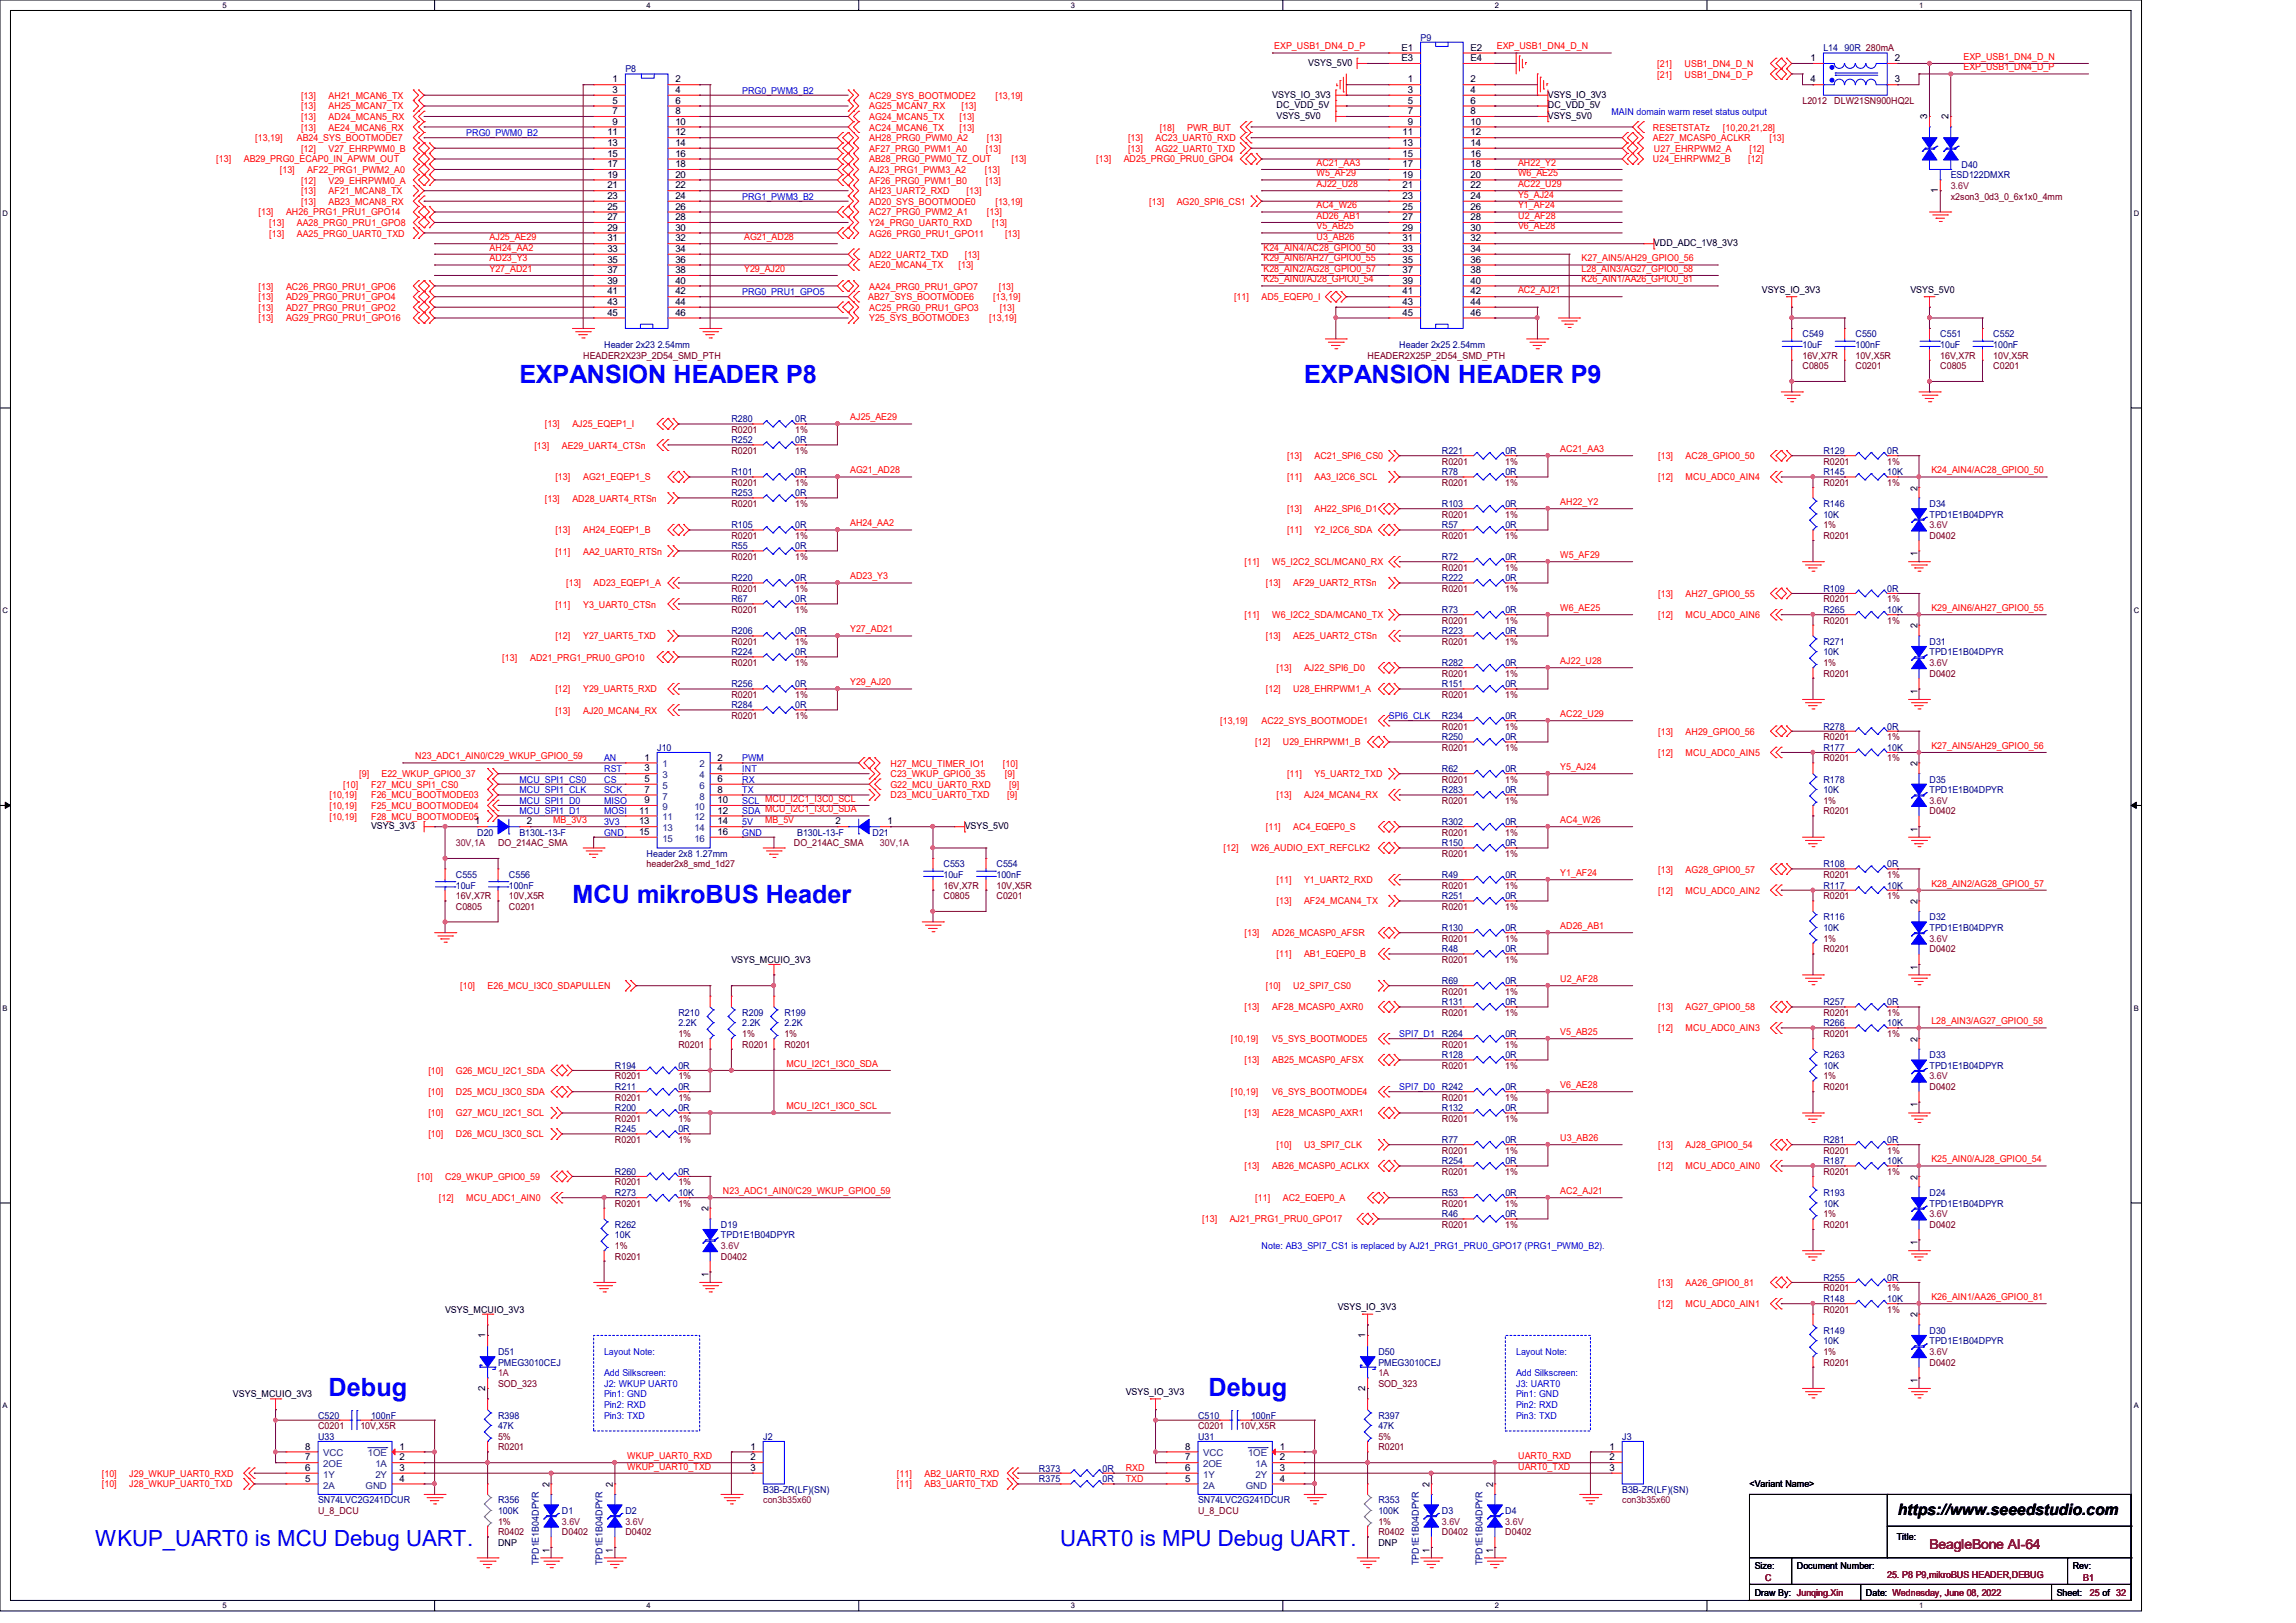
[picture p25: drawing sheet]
<svg xmlns="http://www.w3.org/2000/svg" width="297mm" height="210mm" viewBox="0 0 297 210" stroke-linecap="round" stroke-linejoin="round" font-family="sans-serif">
<defs><g id="words">
<g font-size="3.3" fill="#00f">
<text x="67.2" y="49.6">EXPANSION HEADER P8</text>
<text x="168.7" y="49.6">EXPANSION HEADER P9</text>
<text x="74" y="116.8">MCU mikroBUS Header</text>
<text x="42.5" y="180.6">Debug</text>
<text x="156.3" y="180.6">Debug</text>
</g>
<g font-size="2.9" fill="#00f">
<text x="12.3" y="200.1">WKUP_UART0 is MCU Debug UART.</text>
<text x="137.2" y="200.1">UART0 is MPU Debug UART.</text>
</g>
<text font-size="2" x="245.5" y="196.1">https://www.seeedstudio.com</text>
<text font-size="1.8" fill="#7f0000" x="249.6" y="200.5">BeagleBone AI-64</text>
<g font-size="1.2" fill="#00007f">
<text x="183.8" y="5.2">P9</text>
<text x="80.9" y="9.4">P8</text>
<text x="235.9" y="6.6">L14 90R 280mA</text>
<text x="252.3" y="23.1">ESD122DMXR</text>
<text x="253.7" y="21.7">D40</text>
<text x="78.1" y="45">Header 2x23 2.54mm</text>
<text x="181" y="45">Header 2x25 2.54mm</text>
<text x="233.2" y="43.6">C549</text>
<text x="233.2" y="45">10uF</text>
<text x="240" y="43.6">C550</text>
<text x="240" y="45">100nF</text>
<text x="251" y="43.6">C551</text>
<text x="251" y="45">10uF</text>
<text x="257.8" y="43.6">C552</text>
<text x="257.8" y="45">100nF</text>
<text x="94.6" y="54.6">R280</text>
<text x="94.6" y="57.4">R252</text>
<text x="102.9" y="54.6">0R</text>
<text x="102.9" y="57.4">0R</text>
<text x="186.5" y="58.7">R221</text>
<text x="194.7" y="58.7">0R</text>
<text x="235.9" y="58.7">R129</text>
<text x="244.1" y="58.7">0R</text>
<text x="94.6" y="61.5">R101</text>
<text x="94.6" y="64.2">R253</text>
<text x="102.9" y="61.5">0R</text>
<text x="102.9" y="64.2">0R</text>
<text x="186.5" y="65.6">R103</text>
<text x="186.5" y="61.5">R78</text>
<text x="194.7" y="65.6">0R</text>
<text x="194.7" y="61.5">0R</text>
<text x="235.9" y="65.6">R146</text>
<text x="235.9" y="61.5">R145</text>
<text x="244.1" y="61.5">10K</text>
<text x="249.6" y="65.6">D34</text>
<text x="94.6" y="68.3">R105</text>
<text x="94.6" y="71.1">R55</text>
<text x="102.9" y="68.3">0R</text>
<text x="102.9" y="71.1">0R</text>
<text x="186.5" y="68.3">R57</text>
<text x="194.7" y="68.3">0R</text>
<text x="235.9" y="67">10K</text>
<text x="249.6" y="67">TPD1E1B04DPYR</text>
<text x="94.6" y="75.2">R220</text>
<text x="94.6" y="77.9">R67</text>
<text x="102.9" y="75.2">0R</text>
<text x="102.9" y="77.9">0R</text>
<text x="186.5" y="75.2">R222</text>
<text x="186.5" y="72.4">R72</text>
<text x="194.7" y="75.2">0R</text>
<text x="194.7" y="72.4">0R</text>
<text x="235.9" y="76.6">R109</text>
<text x="244.1" y="76.6">0R</text>
<text x="94.6" y="82">R206</text>
<text x="102.9" y="82">0R</text>
<text x="186.5" y="82">R223</text>
<text x="186.5" y="79.3">R73</text>
<text x="194.7" y="82">0R</text>
<text x="194.7" y="79.3">0R</text>
<text x="235.9" y="79.3">R265</text>
<text x="235.9" y="83.4">R271</text>
<text x="244.1" y="79.3">10K</text>
<text x="249.6" y="83.4">D31</text>
<text x="94.6" y="84.8">R224</text>
<text x="94.6" y="88.9">R256</text>
<text x="102.9" y="84.8">0R</text>
<text x="102.9" y="88.9">0R</text>
<text x="186.5" y="86.1">R282</text>
<text x="186.5" y="88.9">R151</text>
<text x="194.7" y="86.1">0R</text>
<text x="194.7" y="88.9">0R</text>
<text x="235.9" y="84.8">10K</text>
<text x="249.6" y="84.8">TPD1E1B04DPYR</text>
<text x="94.6" y="91.7">R284</text>
<text x="102.9" y="91.7">0R</text>
<text x="186.5" y="95.8">R250</text>
<text x="186.5" y="93">R234</text>
<text x="194.7" y="95.8">0R</text>
<text x="194.7" y="93">0R</text>
<text x="235.9" y="94.4">R278</text>
<text x="244.1" y="94.4">0R</text>
<text x="85" y="97.2">J10</text>
<text x="186.5" y="99.9">R62</text>
<text x="194.7" y="99.9">0R</text>
<text x="235.9" y="101.3">R178</text>
<text x="235.9" y="97.2">R177</text>
<text x="244.1" y="97.2">10K</text>
<text x="249.6" y="101.3">D35</text>
<text x="186.5" y="106.7">R302</text>
<text x="186.5" y="102.6">R283</text>
<text x="194.7" y="106.7">0R</text>
<text x="194.7" y="102.6">0R</text>
<text x="235.9" y="102.6">10K</text>
<text x="249.6" y="102.6">TPD1E1B04DPYR</text>
<text x="59" y="113.6">C555</text>
<text x="61.7" y="108.1">D20</text>
<text x="65.8" y="113.6">C556</text>
<text x="67.2" y="108.1">B130L-13-F</text>
<text x="83.6" y="110.9">Header 2x8 1.27mm</text>
<text x="103.1" y="108.1">B130L-13-F</text>
<text x="112.9" y="108.1">D21</text>
<text x="122" y="112.2">C553</text>
<text x="122" y="113.6">10uF</text>
<text x="128.9" y="112.2">C554</text>
<text x="128.9" y="113.6">100nF</text>
<text x="186.5" y="109.5">R150</text>
<text x="186.5" y="113.6">R49</text>
<text x="194.7" y="109.5">0R</text>
<text x="194.7" y="113.6">0R</text>
<text x="235.9" y="112.2">R108</text>
<text x="244.1" y="112.2">0R</text>
<text x="59" y="115">10uF</text>
<text x="65.8" y="115">100nF</text>
<text x="186.5" y="116.3">R251</text>
<text x="194.7" y="116.3">0R</text>
<text x="235.9" y="115">R117</text>
<text x="235.9" y="119.1">R116</text>
<text x="244.1" y="115">10K</text>
<text x="249.6" y="119.1">D32</text>
<text x="186.5" y="123.2">R48</text>
<text x="186.5" y="120.4">R130</text>
<text x="194.7" y="123.2">0R</text>
<text x="194.7" y="120.4">0R</text>
<text x="235.9" y="120.4">10K</text>
<text x="249.6" y="120.4">TPD1E1B04DPYR</text>
<text x="87.8" y="131.4">R210</text>
<text x="96" y="131.4">R209</text>
<text x="101.5" y="131.4">R199</text>
<text x="186.5" y="127.3">R69</text>
<text x="186.5" y="130">R131</text>
<text x="194.7" y="127.3">0R</text>
<text x="194.7" y="130">0R</text>
<text x="235.9" y="130">R257</text>
<text x="244.1" y="130">0R</text>
<text x="87.8" y="132.8">2.2K</text>
<text x="96" y="132.8">2.2K</text>
<text x="101.5" y="132.8">2.2K</text>
<text x="186.5" y="134.2">R264</text>
<text x="186.5" y="136.9">R128</text>
<text x="194.7" y="134.2">0R</text>
<text x="194.7" y="136.9">0R</text>
<text x="235.9" y="136.9">R263</text>
<text x="235.9" y="132.8">R266</text>
<text x="244.1" y="132.8">10K</text>
<text x="249.6" y="136.9">D33</text>
<text x="79.5" y="138.3">R194</text>
<text x="79.5" y="143.8">R200</text>
<text x="79.5" y="141">R211</text>
<text x="87.8" y="138.3">0R</text>
<text x="87.8" y="143.8">0R</text>
<text x="87.8" y="141">0R</text>
<text x="186.5" y="143.8">R132</text>
<text x="186.5" y="141">R242</text>
<text x="194.7" y="143.8">0R</text>
<text x="194.7" y="141">0R</text>
<text x="235.9" y="138.3">10K</text>
<text x="249.6" y="138.3">TPD1E1B04DPYR</text>
<text x="79.5" y="146.5">R245</text>
<text x="87.8" y="146.5">0R</text>
<text x="186.5" y="147.9">R77</text>
<text x="194.7" y="147.9">0R</text>
<text x="235.9" y="147.9">R281</text>
<text x="244.1" y="147.9">0R</text>
<text x="79.5" y="152">R260</text>
<text x="79.5" y="154.7">R273</text>
<text x="87.8" y="152">0R</text>
<text x="87.8" y="154.7">10K</text>
<text x="186.5" y="154.7">R53</text>
<text x="186.5" y="150.6">R254</text>
<text x="194.7" y="154.7">0R</text>
<text x="194.7" y="150.6">0R</text>
<text x="235.9" y="150.6">R187</text>
<text x="235.9" y="154.7">R193</text>
<text x="244.1" y="150.6">10K</text>
<text x="249.6" y="154.7">D24</text>
<text x="79.5" y="158.9">R262</text>
<text x="79.5" y="160.2">10K</text>
<text x="93.3" y="158.9">D19</text>
<text x="93.3" y="160.2">TPD1E1B04DPYR</text>
<text x="186.5" y="157.5">R46</text>
<text x="194.7" y="157.5">0R</text>
<text x="235.9" y="156.1">10K</text>
<text x="249.6" y="156.1">TPD1E1B04DPYR</text>
<text x="235.9" y="165.7">R255</text>
<text x="244.1" y="165.7">0R</text>
<text x="235.9" y="168.4">R148</text>
<text x="235.9" y="172.6">R149</text>
<text x="235.9" y="173.9">10K</text>
<text x="244.1" y="168.4">10K</text>
<text x="249.6" y="172.6">D30</text>
<text x="249.6" y="173.9">TPD1E1B04DPYR</text>
<text x="64.4" y="175.3">D51</text>
<text x="64.4" y="176.7">PMEG3010CEJ</text>
<text x="178.3" y="175.3">D50</text>
<text x="178.3" y="176.7">PMEG3010CEJ</text>
<text x="41.1" y="183.6">C520</text>
<text x="48" y="183.6">100nF</text>
<text x="64.4" y="183.6">R398</text>
<text x="64.4" y="184.9">47K</text>
<text x="155" y="183.6">C510</text>
<text x="161.8" y="183.6">100nF</text>
<text x="178.3" y="183.6">R397</text>
<text x="178.3" y="184.9">47K</text>
<text x="41.1" y="186.3">U33</text>
<text x="98.7" y="186.3">J2</text>
<text x="134.4" y="190.4">R373</text>
<text x="134.4" y="191.8">R375</text>
<text x="142.6" y="190.4">0R</text>
<text x="142.6" y="191.8">0R</text>
<text x="155" y="186.3">U31</text>
<text x="209.8" y="186.3">J3</text>
<text x="41.1" y="194.5">SN74LVC2G241DCUR</text>
<text x="64.4" y="194.5">R356</text>
<text x="64.4" y="195.9">100K</text>
<text x="72.7" y="195.9">D1</text>
<text x="80.9" y="195.9">D2</text>
<text x="98.7" y="193.2">B3B-ZR(LF)(SN)</text>
<text x="155" y="194.5">SN74LVC2G241DCUR</text>
<text x="178.3" y="194.5">R353</text>
<text x="178.3" y="195.9">100K</text>
<text x="186.5" y="195.9">D3</text>
<text x="194.7" y="195.9">D4</text>
<text x="209.8" y="193.2">B3B-ZR(LF)(SN)</text>
<text x="69.7" y="202.6" transform="rotate(-90 69.7 202.6)">TPD1E1B04DPYR</text>
<text x="77.9" y="202.6" transform="rotate(-90 77.9 202.6)">TPD1E1B04DPYR</text>
<text x="183.6" y="202.6" transform="rotate(-90 183.6 202.6)">TPD1E1B04DPYR</text>
<text x="191.8" y="202.6" transform="rotate(-90 191.8 202.6)">TPD1E1B04DPYR</text>
</g>
<g font-size="1.2">
<text x="79.2" y="10.7">1</text>
<text x="87.4" y="10.7">2</text>
<text x="169.2" y="8.6">VSYS_5V0</text>
<text x="181.3" y="6.6">E1</text>
<text x="181.3" y="7.9">E3</text>
<text x="182.1" y="10.7">1</text>
<text x="190.2" y="10.7">2</text>
<text x="190.2" y="6.6">E2</text>
<text x="190.2" y="7.9">E4</text>
<text x="234.2" y="7.9">1</text>
<text x="234.2" y="10.7">4</text>
<text x="245.1" y="7.9">2</text>
<text x="245.1" y="10.7">3</text>
<text x="78.6" y="17.5">11</text>
<text x="79.2" y="12">3</text>
<text x="79.2" y="13.4">5</text>
<text x="79.2" y="14.8">7</text>
<text x="79.2" y="16.1">9</text>
<text x="87.4" y="12">4</text>
<text x="87.4" y="13.4">6</text>
<text x="87.4" y="14.8">8</text>
<text x="87.4" y="16.1">10</text>
<text x="87.4" y="17.5">12</text>
<text x="164.6" y="12.7">VSYS_IO_3V3</text>
<text x="165.1" y="14">DC_VDD_5V</text>
<text x="165.1" y="15.4">VSYS_5V0</text>
<text x="181.4" y="17.5">11</text>
<text x="182.1" y="12">3</text>
<text x="182.1" y="13.4">5</text>
<text x="182.1" y="14.8">7</text>
<text x="182.1" y="16.1">9</text>
<text x="190.2" y="12">4</text>
<text x="190.2" y="13.4">6</text>
<text x="190.2" y="14.8">8</text>
<text x="190.2" y="16.1">10</text>
<text x="190.2" y="17.5">12</text>
<text x="200.2" y="12.7">VSYS_IO_3V3</text>
<text x="200.2" y="14">DC_VDD_5V</text>
<text x="200.2" y="15.4">VSYS_5V0</text>
<text x="249.3" y="15.5" transform="rotate(-90 249.3 15.5)">3</text>
<text x="252.1" y="15.5" transform="rotate(-90 252.1 15.5)">2</text>
<text x="78.6" y="18.9">13</text>
<text x="78.6" y="20.3">15</text>
<text x="78.6" y="21.6">17</text>
<text x="78.6" y="23">19</text>
<text x="87.4" y="18.9">14</text>
<text x="87.4" y="20.3">16</text>
<text x="87.4" y="21.6">18</text>
<text x="87.4" y="23">20</text>
<text x="181.4" y="18.9">13</text>
<text x="181.4" y="20.3">15</text>
<text x="181.4" y="21.6">17</text>
<text x="181.4" y="23">19</text>
<text x="190.2" y="18.9">14</text>
<text x="190.2" y="20.3">16</text>
<text x="190.2" y="21.6">18</text>
<text x="190.2" y="23">20</text>
<text x="78.6" y="24.4">21</text>
<text x="78.6" y="25.7">23</text>
<text x="78.6" y="27.1">25</text>
<text x="78.6" y="28.5">27</text>
<text x="78.6" y="29.8">29</text>
<text x="87.4" y="24.4">22</text>
<text x="87.4" y="25.7">24</text>
<text x="87.4" y="27.1">26</text>
<text x="87.4" y="28.5">28</text>
<text x="87.4" y="29.8">30</text>
<text x="181.4" y="24.4">21</text>
<text x="181.4" y="25.7">23</text>
<text x="181.4" y="27.1">25</text>
<text x="181.4" y="28.5">27</text>
<text x="181.4" y="29.8">29</text>
<text x="190.2" y="24.4">22</text>
<text x="190.2" y="25.7">24</text>
<text x="190.2" y="27.1">26</text>
<text x="190.2" y="28.5">28</text>
<text x="190.2" y="29.8">30</text>
<text x="250.7" y="24.9" transform="rotate(-90 250.7 24.9)">1</text>
<text x="78.6" y="31.2">31</text>
<text x="78.6" y="32.6">33</text>
<text x="78.6" y="34">35</text>
<text x="78.6" y="35.3">37</text>
<text x="87.4" y="31.2">32</text>
<text x="87.4" y="32.6">34</text>
<text x="87.4" y="34">36</text>
<text x="87.4" y="35.3">38</text>
<text x="181.4" y="31.2">31</text>
<text x="181.4" y="32.6">33</text>
<text x="181.4" y="34">35</text>
<text x="181.4" y="35.3">37</text>
<text x="190.2" y="31.2">32</text>
<text x="190.2" y="32.6">34</text>
<text x="190.2" y="34">36</text>
<text x="190.2" y="35.3">38</text>
<text x="213.9" y="31.8">VDD_ADC_1V8_3V3</text>
<text x="78.6" y="36.7">39</text>
<text x="78.6" y="38.1">41</text>
<text x="78.6" y="39.5">43</text>
<text x="78.6" y="40.9">45</text>
<text x="87.4" y="36.7">40</text>
<text x="87.4" y="38.1">42</text>
<text x="87.4" y="39.5">44</text>
<text x="87.4" y="40.9">46</text>
<text x="181.4" y="36.7">39</text>
<text x="181.4" y="38.1">41</text>
<text x="181.4" y="39.5">43</text>
<text x="181.4" y="40.9">45</text>
<text x="190.2" y="36.7">40</text>
<text x="190.2" y="38.1">42</text>
<text x="190.2" y="39.5">44</text>
<text x="190.2" y="40.9">46</text>
<text x="227.9" y="37.9">VSYS_IO_3V3</text>
<text x="247.1" y="37.9">VSYS_5V0</text>
<text x="248" y="63.5" transform="rotate(-90 248 63.5)">2</text>
<text x="248" y="72" transform="rotate(-90 248 72)">1</text>
<text x="248" y="81.3" transform="rotate(-90 248 81.3)">2</text>
<text x="248" y="89.8" transform="rotate(-90 248 89.8)">1</text>
<text x="83.4" y="98.4">1</text>
<text x="83.4" y="99.8">3</text>
<text x="83.4" y="101.2">5</text>
<text x="92.8" y="98.4">2</text>
<text x="92.8" y="99.8">4</text>
<text x="92.8" y="101.2">6</text>
<text x="248" y="99.1" transform="rotate(-90 248 99.1)">2</text>
<text x="48" y="107.3">VSYS_3V3</text>
<text x="61.4" y="106.7">1</text>
<text x="68.2" y="106.7">2</text>
<text x="82.7" y="105.3">11</text>
<text x="82.7" y="106.7">13</text>
<text x="83.4" y="102.6">7</text>
<text x="83.4" y="103.9">9</text>
<text x="92.8" y="102.6">8</text>
<text x="92.8" y="103.9">10</text>
<text x="92.8" y="105.3">12</text>
<text x="92.8" y="106.7">14</text>
<text x="108.1" y="106.7">2</text>
<text x="114.8" y="106.7">1</text>
<text x="124.8" y="107.3">VSYS_5V0</text>
<text x="248" y="107.7" transform="rotate(-90 248 107.7)">1</text>
<text x="82.7" y="108">15</text>
<text x="92.8" y="108">16</text>
<text x="248" y="117" transform="rotate(-90 248 117)">2</text>
<text x="94.6" y="124.6">VSYS_MCUIO_3V3</text>
<text x="248" y="125.5" transform="rotate(-90 248 125.5)">1</text>
<text x="248" y="134.8" transform="rotate(-90 248 134.8)">2</text>
<text x="248" y="143.3" transform="rotate(-90 248 143.3)">1</text>
<text x="248" y="152.7" transform="rotate(-90 248 152.7)">2</text>
<text x="91.7" y="156.8" transform="rotate(-90 91.7 156.8)">2</text>
<text x="248" y="161.2" transform="rotate(-90 248 161.2)">1</text>
<text x="91.7" y="165.3" transform="rotate(-90 91.7 165.3)">1</text>
<text x="57.6" y="169.8">VSYS_MCUIO_3V3</text>
<text x="62.8" y="173.2" transform="rotate(-90 62.8 173.2)">1</text>
<text x="173.1" y="169.5">VSYS_IO_3V3</text>
<text x="176.6" y="173.2" transform="rotate(-90 176.6 173.2)">1</text>
<text x="248" y="170.5" transform="rotate(-90 248 170.5)">2</text>
<text x="62.8" y="180" transform="rotate(-90 62.8 180)">2</text>
<text x="176.6" y="180" transform="rotate(-90 176.6 180)">2</text>
<text x="248" y="179" transform="rotate(-90 248 179)">1</text>
<text x="30.1" y="180.8">VSYS_MCUIO_3V3</text>
<text x="145.6" y="180.5">VSYS_IO_3V3</text>
<text x="39.5" y="189">7</text>
<text x="39.5" y="187.6">8</text>
<text x="39.5" y="191.7">5</text>
<text x="39.5" y="190.3">6</text>
<text x="51.7" y="189">2</text>
<text x="51.7" y="187.6">1</text>
<text x="51.7" y="191.7">4</text>
<text x="51.7" y="190.3">3</text>
<text x="97.1" y="187.6">1</text>
<text x="97.1" y="189">2</text>
<text x="97.1" y="190.3">3</text>
<text x="153.3" y="189">7</text>
<text x="153.3" y="187.6">8</text>
<text x="153.3" y="191.7">5</text>
<text x="153.3" y="190.3">6</text>
<text x="165.6" y="189">2</text>
<text x="165.6" y="187.6">1</text>
<text x="165.6" y="191.7">4</text>
<text x="165.6" y="190.3">3</text>
<text x="208.2" y="187.6">1</text>
<text x="208.2" y="189">2</text>
<text x="208.2" y="190.3">3</text>
<text x="71.1" y="192.4" transform="rotate(-90 71.1 192.4)">2</text>
<text x="79.3" y="192.4" transform="rotate(-90 79.3 192.4)">2</text>
<text x="184.9" y="192.4" transform="rotate(-90 184.9 192.4)">2</text>
<text x="193.2" y="192.4" transform="rotate(-90 193.2 192.4)">2</text>
<text x="226.3" y="192.4">&lt;Variant Name&gt;</text>
<text x="64.4" y="200">DNP</text>
<text x="71.1" y="200.9" transform="rotate(-90 71.1 200.9)">1</text>
<text x="79.3" y="200.9" transform="rotate(-90 79.3 200.9)">1</text>
<text x="178.3" y="200">DNP</text>
<text x="184.9" y="200.9" transform="rotate(-90 184.9 200.9)">1</text>
<text x="193.2" y="200.9" transform="rotate(-90 193.2 200.9)">1</text>
<text x="227" y="203">Size:</text>
<text x="232.5" y="203">Document Number:</text>
<text x="245.4" y="199.3">Title:</text>
<text x="268.1" y="203">Rev:</text>
<text x="227" y="206.6">Draw By: Junqing.Xin</text>
<text x="241.4" y="206.6">Date: Wednesday, June 08, 2022</text>
<text x="266.1" y="206.6">Sheet:</text>
</g>
<g font-size="1.2" fill="#f00">
<text x="164.8" y="6.4">EXP_USB1_DN4_D_P</text>
<text x="193.6" y="6.4">EXP_USB1_DN4_D_N</text>
<text x="214.4" y="8.7">[21]</text>
<text x="214.4" y="10">[21]</text>
<text x="217.9" y="8.7">USB1_DN4_D_N</text>
<text x="217.9" y="10">USB1_DN4_D_P</text>
<text x="254" y="7.7">EXP_USB1_DN4_D_N</text>
<text x="254" y="9.1">EXP_USB1_DN4_D_P</text>
<text x="38.9" y="14.1">[13]</text>
<text x="38.9" y="12.8">[13]</text>
<text x="38.9" y="16.9">[13]</text>
<text x="38.9" y="15.5">[13]</text>
<text x="42.5" y="14.1">AH25_MCAN7_TX</text>
<text x="42.5" y="12.8">AH21_MCAN6_TX</text>
<text x="42.5" y="15.5">AD24_MCAN5_RX</text>
<text x="42.5" y="16.9">AE24_MCAN6_RX</text>
<text x="112.4" y="14.1">AG25_MCAN7_RX</text>
<text x="112.4" y="15.5">AG24_MCAN5_TX</text>
<text x="112.4" y="16.9">AC24_MCAN6_TX</text>
<text x="112.4" y="12.8">AC29_SYS_BOOTMODE2</text>
<text x="124.1" y="15.5">[13]</text>
<text x="124.1" y="16.9">[13]</text>
<text x="124.4" y="14.1">[13]</text>
<text x="128.8" y="12.8">[13,19]</text>
<text x="150" y="16.9">[18]</text>
<text x="153.6" y="16.9">PWR_BUT</text>
<text x="213.8" y="16.9">RESETSTATz</text>
<text x="222.9" y="16.9">[10,20,21,28]</text>
<text x="28" y="21">[13]</text>
<text x="31.5" y="21">AB29_PRG0_ECAP0_IN_APWM_OUT</text>
<text x="33" y="18.3">[13,19]</text>
<text x="36.2" y="22.4">[13]</text>
<text x="38.4" y="18.3">AB24_SYS_BOOTMODE7</text>
<text x="38.9" y="23.7">[12]</text>
<text x="38.9" y="19.6">[12]</text>
<text x="39.7" y="22.4">AF22_PRG1_PWM2_A0</text>
<text x="42.5" y="23.7">V29_EHRPWM0_A</text>
<text x="42.5" y="19.6">V27_EHRPWM0_B</text>
<text x="112.4" y="18.3">AH28_PRG0_PWM0_A2</text>
<text x="112.4" y="19.6">AF27_PRG0_PWM1_A0</text>
<text x="112.4" y="21">AB28_PRG0_PWM0_TZ_OUT</text>
<text x="112.4" y="22.4">AJ23_PRG1_PWM3_A2</text>
<text x="112.4" y="23.7">AF26_PRG0_PWM1_B0</text>
<text x="127.4" y="22.4">[13]</text>
<text x="127.5" y="19.6">[13]</text>
<text x="127.5" y="23.7">[13]</text>
<text x="127.7" y="18.3">[13]</text>
<text x="130.8" y="21">[13]</text>
<text x="141.8" y="21">[13]</text>
<text x="145.4" y="21">AD25_PRG0_PRU0_GPO4</text>
<text x="145.9" y="18.3">[13]</text>
<text x="145.9" y="19.6">[13]</text>
<text x="149.5" y="18.3">AC23_UART0_RXD</text>
<text x="149.5" y="19.6">AG22_UART0_TXD</text>
<text x="170.3" y="21.5">AC21_AA3</text>
<text x="170.3" y="22.8">W5_AF29</text>
<text x="196.4" y="21.5">AH22_Y2</text>
<text x="196.4" y="22.8">W6_AE25</text>
<text x="213.8" y="18.3">AE27_MCASP0_ACLKR</text>
<text x="213.8" y="21">U24_EHRPWM2_B</text>
<text x="213.9" y="19.6">U27_EHRPWM2_A</text>
<text x="226.1" y="21">[12]</text>
<text x="226.3" y="19.6">[12]</text>
<text x="228.9" y="18.3">[13]</text>
<text x="33.4" y="27.9">[13]</text>
<text x="34.8" y="29.3">[13]</text>
<text x="37" y="27.9">AH26_PRG1_PRU1_GPO14</text>
<text x="38.4" y="29.3">AA28_PRG0_PRU1_GPO8</text>
<text x="38.9" y="25.1">[13]</text>
<text x="38.9" y="26.5">[13]</text>
<text x="42.5" y="25.1">AF21_MCAN8_TX</text>
<text x="42.5" y="26.5">AB23_MCAN8_RX</text>
<text x="112.4" y="25.1">AH23_UART2_RXD</text>
<text x="112.4" y="26.5">AD20_SYS_BOOTMODE0</text>
<text x="112.4" y="27.9">AC27_PRG0_PWM2_A1</text>
<text x="112.4" y="29.3">Y24_PRG0_UART0_RXD</text>
<text x="125" y="25.1">[13]</text>
<text x="127.7" y="27.9">[13]</text>
<text x="128.4" y="29.3">[13]</text>
<text x="128.8" y="26.5">[13,19]</text>
<text x="148.7" y="26.5">[13]</text>
<text x="152.2" y="26.5">AG20_SPI6_CS1</text>
<text x="170.3" y="24.2">AJ22_U28</text>
<text x="170.3" y="27">AC4_W26</text>
<text x="170.3" y="28.3">AD26_AB1</text>
<text x="170.3" y="29.7">V5_AB25</text>
<text x="196.4" y="24.2">AC22_U29</text>
<text x="196.4" y="25.6">Y5_AJ24</text>
<text x="196.4" y="27">Y1_AF24</text>
<text x="196.4" y="28.3">U2_AF28</text>
<text x="196.4" y="29.7">V6_AE28</text>
<text x="34.8" y="30.6">[13]</text>
<text x="38.4" y="30.6">AA25_PRG0_UART0_TXD</text>
<text x="63.3" y="32.4">AH24_AA2</text>
<text x="63.3" y="33.8">AD23_Y3</text>
<text x="63.3" y="35.2">Y27_AD21</text>
<text x="63.3" y="31.1">AJ25_AE29</text>
<text x="96.3" y="31.1">AG21_AD28</text>
<text x="96.3" y="35.2">Y29_AJ20</text>
<text x="112.4" y="33.4">AD22_UART2_TXD</text>
<text x="112.4" y="30.6">AG26_PRG0_PRU1_GPO11</text>
<text x="112.4" y="34.7">AE20_MCAN4_TX</text>
<text x="124" y="34.7">[13]</text>
<text x="124.8" y="33.4">[13]</text>
<text x="130" y="30.6">[13]</text>
<text x="163.4" y="32.4">K24_AIN4/AC28_GPIO0_50</text>
<text x="163.4" y="33.8">K29_AIN6/AH27_GPIO0_55</text>
<text x="163.4" y="35.2">K28_AIN2/AG28_GPIO0_57</text>
<text x="170.3" y="31.1">U3_AB26</text>
<text x="204.6" y="33.8">K27_AIN5/AH29_GPIO0_56</text>
<text x="204.6" y="35.2">L28_AIN3/AG27_GPIO0_58</text>
<text x="33.4" y="41.6">[13]</text>
<text x="33.4" y="37.5">[13]</text>
<text x="33.4" y="38.9">[13]</text>
<text x="33.4" y="40.2">[13]</text>
<text x="37" y="37.5">AC26_PRG0_PRU1_GPO6</text>
<text x="37" y="38.9">AD29_PRG0_PRU1_GPO4</text>
<text x="37" y="40.2">AD27_PRG0_PRU1_GPO2</text>
<text x="37" y="41.6">AG29_PRG0_PRU1_GPO16</text>
<text x="112.3" y="38.9">AB27_SYS_BOOTMODE6</text>
<text x="112.4" y="37.5">AA24_PRG0_PRU1_GPO7</text>
<text x="112.4" y="40.2">AC25_PRG0_PRU1_GPO3</text>
<text x="112.4" y="41.6">Y25_SYS_BOOTMODE3</text>
<text x="128" y="41.6">[13,19]</text>
<text x="128.5" y="38.9">[13,19]</text>
<text x="129.2" y="37.5">[13]</text>
<text x="129.3" y="40.2">[13]</text>
<text x="159.6" y="38.9">[11]</text>
<text x="163.2" y="38.9">AD5_EQEP0_I</text>
<text x="163.4" y="36.5">K25_AIN0/AJ28_GPIO0_54</text>
<text x="196.4" y="37.9">AC2_AJ21</text>
<text x="204.6" y="36.5">K26_AIN1/AA26_GPIO0_81</text>
<text x="69.1" y="58">[13]</text>
<text x="70.5" y="55.3">[13]</text>
<text x="72.7" y="58">AE29_UART4_CTSn</text>
<text x="74" y="55.3">AJ25_EQEP1_I</text>
<text x="110" y="54.4">AJ25_AE29</text>
<text x="166.5" y="59.4">[13]</text>
<text x="170" y="59.4">AC21_SPI6_CS0</text>
<text x="201.8" y="58.5">AC21_AA3</text>
<text x="214.5" y="59.4">[13]</text>
<text x="218.1" y="59.4">AC28_GPIO0_50</text>
<text x="70.5" y="64.9">[13]</text>
<text x="71.8" y="62.1">[13]</text>
<text x="74" y="64.9">AD28_UART4_RTSn</text>
<text x="75.4" y="62.1">AG21_EQEP1_S</text>
<text x="110" y="61.3">AG21_AD28</text>
<text x="166.5" y="62.1">[11]</text>
<text x="170" y="62.1">AA3_I2C6_SCL</text>
<text x="201.8" y="65.4">AH22_Y2</text>
<text x="214.5" y="62.1">[12]</text>
<text x="218.1" y="62.1">MCU_ADC0_AIN4</text>
<text x="249.8" y="61.3">K24_AIN4/AC28_GPIO0_50</text>
<text x="71.8" y="71.8">[11]</text>
<text x="71.8" y="69">[13]</text>
<text x="75.4" y="69">AH24_EQEP1_B</text>
<text x="75.4" y="71.8">AA2_UART0_RTSn</text>
<text x="110" y="68.1">AH24_AA2</text>
<text x="166.5" y="66.3">[13]</text>
<text x="166.5" y="69">[11]</text>
<text x="170" y="66.3">AH22_SPI6_D1</text>
<text x="170" y="69">Y2_I2C6_SDA</text>
<text x="73.2" y="75.9">[13]</text>
<text x="76.8" y="75.9">AD23_EQEP1_A</text>
<text x="110" y="75">AD23_Y3</text>
<text x="161" y="73.2">[11]</text>
<text x="163.7" y="75.9">[13]</text>
<text x="164.6" y="73.2">W5_I2C2_SCL/MCAN0_RX</text>
<text x="167.3" y="75.9">AF29_UART2_RTSn</text>
<text x="201.8" y="72.2">W5_AF29</text>
<text x="214.5" y="77.3">[13]</text>
<text x="218.1" y="77.3">AH27_GPIO0_55</text>
<text x="71.8" y="82.7">[12]</text>
<text x="71.8" y="78.6">[11]</text>
<text x="75.4" y="78.6">Y3_UART0_CTSn</text>
<text x="75.4" y="82.7">Y27_UART5_TXD</text>
<text x="110" y="81.8">Y27_AD21</text>
<text x="161" y="80">[11]</text>
<text x="163.7" y="82.7">[13]</text>
<text x="164.6" y="80">W6_I2C2_SDA/MCAN0_TX</text>
<text x="167.3" y="82.7">AE25_UART2_CTSn</text>
<text x="201.8" y="79.1">W6_AE25</text>
<text x="214.5" y="80">[12]</text>
<text x="218.1" y="80">MCU_ADC0_AIN6</text>
<text x="249.8" y="79.1">K29_AIN6/AH27_GPIO0_55</text>
<text x="65" y="85.5">[13]</text>
<text x="68.6" y="85.5">AD21_PRG1_PRU0_GPO10</text>
<text x="71.8" y="89.6">[12]</text>
<text x="75.4" y="89.6">Y29_UART5_RXD</text>
<text x="110" y="88.7">Y29_AJ20</text>
<text x="163.7" y="89.6">[12]</text>
<text x="165.1" y="86.9">[13]</text>
<text x="167.3" y="89.6">U28_EHRPWM1_A</text>
<text x="168.7" y="86.9">AJ22_SPI6_D0</text>
<text x="201.8" y="85.9">AJ22_U28</text>
<text x="71.8" y="92.3">[13]</text>
<text x="75.4" y="92.3">AJ20_MCAN4_RX</text>
<text x="157.9" y="93.7">[13,19]</text>
<text x="163.2" y="93.7">AC22_SYS_BOOTMODE1</text>
<text x="201.8" y="92.8">AC22_U29</text>
<text x="214.5" y="95.1">[13]</text>
<text x="218.1" y="95.1">AH29_GPIO0_56</text>
<text x="44.4" y="101.9">[10]</text>
<text x="46.5" y="100.6">[9]</text>
<text x="48" y="101.9">F27_MCU_SPI1_CS0</text>
<text x="49.4" y="100.6">E22_WKUP_GPIO0_37</text>
<text x="53.7" y="98.3">N23_ADC1_AIN0/C29_WKUP_GPIO0_59</text>
<text x="115.2" y="101.9">G22_MCU_UART0_RXD</text>
<text x="115.2" y="99.2">H27_MCU_TIMER_IO1</text>
<text x="115.2" y="100.6">C23_WKUP_GPIO0_35</text>
<text x="129.7" y="99.2">[10]</text>
<text x="130" y="100.6">[9]</text>
<text x="130.5" y="101.9">[9]</text>
<text x="162.4" y="96.4">[12]</text>
<text x="165.9" y="96.4">U29_EHRPWM1_B</text>
<text x="166.5" y="100.6">[11]</text>
<text x="170" y="100.6">Y5_UART2_TXD</text>
<text x="201.8" y="99.7">Y5_AJ24</text>
<text x="214.5" y="97.8">[12]</text>
<text x="218.1" y="97.8">MCU_ADC0_AIN5</text>
<text x="249.8" y="96.9">K27_AIN5/AH29_GPIO0_56</text>
<text x="42.6" y="104.7">[10,19]</text>
<text x="42.6" y="103.3">[10,19]</text>
<text x="42.6" y="106">[10,19]</text>
<text x="48" y="104.7">F25_MCU_BOOTMODE04</text>
<text x="48" y="103.3">F26_MCU_BOOTMODE03</text>
<text x="48" y="106">F28_MCU_BOOTMODE05</text>
<text x="71.5" y="106.5">MB_3V3</text>
<text x="99" y="106.5">MB_5V</text>
<text x="115.2" y="103.3">D23_MCU_UART0_TXD</text>
<text x="130.3" y="103.3">[9]</text>
<text x="163.7" y="107.4">[11]</text>
<text x="165.1" y="103.3">[13]</text>
<text x="167.3" y="107.4">AC4_EQEP0_S</text>
<text x="168.7" y="103.3">AJ24_MCAN4_RX</text>
<text x="201.8" y="106.5">AC4_W26</text>
<text x="158.3" y="110.1">[12]</text>
<text x="161.8" y="110.1">W26_AUDIO_EXT_REFCLK2</text>
<text x="201.8" y="113.4">Y1_AF24</text>
<text x="214.5" y="112.9">[13]</text>
<text x="218.1" y="112.9">AG28_GPIO0_57</text>
<text x="165.1" y="117">[13]</text>
<text x="165.1" y="114.3">[11]</text>
<text x="168.7" y="117">AF24_MCAN4_TX</text>
<text x="168.7" y="114.3">Y1_UART2_RXD</text>
<text x="214.5" y="115.7">[12]</text>
<text x="218.1" y="115.7">MCU_ADC0_AIN2</text>
<text x="249.8" y="114.7">K28_AIN2/AG28_GPIO0_57</text>
<text x="161" y="121.2">[13]</text>
<text x="164.6" y="121.2">AD26_MCASP0_AFSR</text>
<text x="165.1" y="123.9">[11]</text>
<text x="168.7" y="123.9">AB1_EQEP0_B</text>
<text x="201.8" y="120.2">AD26_AB1</text>
<text x="59.5" y="128">[10]</text>
<text x="63.1" y="128">E26_MCU_I3C0_SDAPULLEN</text>
<text x="161" y="130.7">[13]</text>
<text x="163.7" y="128">[10]</text>
<text x="164.6" y="130.7">AF28_MCASP0_AXR0</text>
<text x="167.3" y="128">U2_SPI7_CS0</text>
<text x="201.8" y="127.1">U2_AF28</text>
<text x="214.5" y="130.7">[13]</text>
<text x="218.1" y="130.7">AG27_GPIO0_58</text>
<text x="159.2" y="134.9">[10,19]</text>
<text x="161" y="137.6">[13]</text>
<text x="164.6" y="134.9">V5_SYS_BOOTMODE5</text>
<text x="164.6" y="137.6">AB25_MCASP0_AFSX</text>
<text x="201.8" y="133.9">V5_AB25</text>
<text x="214.5" y="133.5">[12]</text>
<text x="218.1" y="133.5">MCU_ADC0_AIN3</text>
<text x="249.8" y="132.5">L28_AIN3/AG27_GPIO0_58</text>
<text x="55.4" y="139">[10]</text>
<text x="55.4" y="141.7">[10]</text>
<text x="59" y="139">G26_MCU_I2C1_SDA</text>
<text x="59" y="141.7">D25_MCU_I3C0_SDA</text>
<text x="101.7" y="138">MCU_I2C1_I3C0_SDA</text>
<text x="101.7" y="143.6">MCU_I2C1_I3C0_SCL</text>
<text x="159.2" y="141.7">[10,19]</text>
<text x="164.6" y="141.7">V6_SYS_BOOTMODE4</text>
<text x="201.8" y="140.8">V6_AE28</text>
<text x="55.4" y="144.4">[10]</text>
<text x="55.4" y="147.2">[10]</text>
<text x="59" y="144.4">G27_MCU_I2C1_SCL</text>
<text x="59" y="147.2">D26_MCU_I3C0_SCL</text>
<text x="161" y="144.4">[13]</text>
<text x="164.6" y="144.4">AE28_MCASP0_AXR1</text>
<text x="165.1" y="148.6">[10]</text>
<text x="168.7" y="148.6">U3_SPI7_CLK</text>
<text x="201.8" y="147.7">U3_AB26</text>
<text x="214.5" y="148.6">[13]</text>
<text x="218.1" y="148.6">AJ28_GPIO0_54</text>
<text x="54" y="152.7">[10]</text>
<text x="56.8" y="155.4">[12]</text>
<text x="57.6" y="152.7">C29_WKUP_GPIO0_59</text>
<text x="60.3" y="155.4">MCU_ADC1_AIN0</text>
<text x="93.5" y="154.5">N23_ADC1_AIN0/C29_WKUP_GPIO0_59</text>
<text x="161" y="151.3">[13]</text>
<text x="162.4" y="155.4">[11]</text>
<text x="164.6" y="151.3">AB26_MCASP0_ACLKX</text>
<text x="165.9" y="155.4">AC2_EQEP0_A</text>
<text x="201.8" y="154.5">AC2_AJ21</text>
<text x="214.5" y="151.3">[12]</text>
<text x="218.1" y="151.3">MCU_ADC0_AIN0</text>
<text x="249.8" y="150.4">K25_AIN0/AJ28_GPIO0_54</text>
<text x="155.5" y="158.2">[13]</text>
<text x="159.1" y="158.2">AJ21_PRG1_PRU0_GPO17</text>
<text x="214.5" y="166.4">[13]</text>
<text x="218.1" y="166.4">AA26_GPIO0_81</text>
<text x="214.5" y="169.2">[12]</text>
<text x="218.1" y="169.2">MCU_ADC0_AIN1</text>
<text x="249.8" y="168.2">K26_AIN1/AA26_GPIO0_81</text>
<text x="13.2" y="191.1">[10]</text>
<text x="16.7" y="191.1">J29_WKUP_UART0_RXD</text>
<text x="81.2" y="188.8">WKUP_UART0_RXD</text>
<text x="81.2" y="190.2">WKUP_UART0_TXD</text>
<text x="116" y="191.1">[11]</text>
<text x="119.6" y="191.1">AB2_UART0_RXD</text>
<text x="145.6" y="190.4">RXD</text>
<text x="145.6" y="191.8">TXD</text>
<text x="196.4" y="188.8">UART0_RXD</text>
<text x="196.4" y="190.2">UART0_TXD</text>
<text x="13.2" y="192.4">[10]</text>
<text x="16.7" y="192.4">J28_WKUP_UART0_TXD</text>
<text x="116" y="192.4">[11]</text>
<text x="119.6" y="192.4">AB3_UART0_TXD</text>
</g>
<g font-size="1.2" fill="#00f">
<text x="60.3" y="17.6">PRG0_PWM0_B2</text>
<text x="96" y="12.1">PRG0_PWM3_B2</text>
<text x="208.4" y="14.9">MAIN domain warm reset status output</text>
<text x="96" y="25.8">PRG1_PWM3_B2</text>
<text x="96" y="38.1">PRG0_PRU1_GPO5</text>
<text x="179.7" y="93">SPI6_CLK</text>
<text x="67.2" y="101.3">MCU_SPI1_CS0</text>
<text x="78.1" y="98.5">AN</text>
<text x="78.1" y="99.9">RST</text>
<text x="78.1" y="101.3">CS</text>
<text x="96" y="98.5">PWM</text>
<text x="96" y="99.9">INT</text>
<text x="96" y="101.3">RX</text>
<text x="67.2" y="102.6">MCU_SPI1_CLK</text>
<text x="67.2" y="104">MCU_SPI1_D0</text>
<text x="67.2" y="105.4">MCU_SPI1_D1</text>
<text x="78.1" y="102.6">SCK</text>
<text x="78.1" y="104">MISO</text>
<text x="78.1" y="105.4">MOSI</text>
<text x="78.1" y="106.7">3V3</text>
<text x="96" y="102.6">TX</text>
<text x="96" y="104">SCL MCU_I2C1_I3C0_SCL</text>
<text x="96" y="105.4">SDA MCU_I2C1_I3C0_SDA</text>
<text x="96" y="106.7">5V</text>
<text x="78.1" y="108.1">GND</text>
<text x="96" y="108.1">GND</text>
<text x="181" y="134.2">SPI7_D1</text>
<text x="181" y="141">SPI7_D0</text>
<text x="163.2" y="161.6">Note: AB3_SPI7_CS1 is replaced by AJ21_PRG1_PRU0_GPO17 (PRG1_PWM0_B2).</text>
<text x="78.1" y="175.3">Layout Note:</text>
<text x="78.1" y="179.4">J2: WKUP UART0</text>
<text x="78.1" y="178.1">Add Silkscreen:</text>
<text x="196.1" y="178.1">Add Silkscreen:</text>
<text x="196.1" y="175.3">Layout Note:</text>
<text x="196.1" y="179.4">J3: UART0</text>
<text x="78.1" y="180.8">Pin1: GND</text>
<text x="78.1" y="182.2">Pin2: RXD</text>
<text x="78.1" y="183.6">Pin3: TXD</text>
<text x="196.1" y="183.6">Pin3: TXD</text>
<text x="196.1" y="182.2">Pin2: RXD</text>
<text x="196.1" y="180.8">Pin1: GND</text>
</g>
<g font-size="1.2" fill="#7f0000">
<text x="233.2" y="13.5">L2012</text>
<text x="237.3" y="13.5">DLW21SN900HQ2L</text>
<text x="252.3" y="25.8">x2son3_0d3_0_6x1x0_4mm</text>
<text x="75.4" y="46.4">HEADER2X23P_2D54_SMD_PTH</text>
<text x="176.9" y="46.4">HEADER2X25P_2D54_SMD_PTH</text>
<text x="233.2" y="47.8">C0805</text>
<text x="233.2" y="46.4">16V,X7R</text>
<text x="240" y="47.8">C0201</text>
<text x="240" y="46.4">10V,X5R</text>
<text x="251" y="47.8">C0805</text>
<text x="251" y="46.4">16V,X7R</text>
<text x="257.8" y="47.8">C0201</text>
<text x="257.8" y="46.4">10V,X5R</text>
<text x="94.6" y="56">R0201</text>
<text x="94.6" y="58.7">R0201</text>
<text x="102.9" y="56">1%</text>
<text x="102.9" y="58.7">1%</text>
<text x="94.6" y="62.9">R0201</text>
<text x="94.6" y="65.6">R0201</text>
<text x="102.9" y="62.9">1%</text>
<text x="102.9" y="65.6">1%</text>
<text x="186.5" y="60.1">R0201</text>
<text x="186.5" y="62.9">R0201</text>
<text x="194.7" y="60.1">1%</text>
<text x="194.7" y="62.9">1%</text>
<text x="235.9" y="60.1">R0201</text>
<text x="235.9" y="62.9">R0201</text>
<text x="244.1" y="60.1">1%</text>
<text x="244.1" y="62.9">1%</text>
<text x="94.6" y="69.7">R0201</text>
<text x="102.9" y="69.7">1%</text>
<text x="186.5" y="67">R0201</text>
<text x="186.5" y="69.7">R0201</text>
<text x="194.7" y="67">1%</text>
<text x="194.7" y="69.7">1%</text>
<text x="235.9" y="68.3">1%</text>
<text x="235.9" y="69.7">R0201</text>
<text x="249.6" y="69.7">D0402</text>
<text x="94.6" y="76.6">R0201</text>
<text x="94.6" y="72.4">R0201</text>
<text x="102.9" y="76.6">1%</text>
<text x="102.9" y="72.4">1%</text>
<text x="186.5" y="76.6">R0201</text>
<text x="186.5" y="73.8">R0201</text>
<text x="194.7" y="76.6">1%</text>
<text x="194.7" y="73.8">1%</text>
<text x="235.9" y="77.9">R0201</text>
<text x="244.1" y="77.9">1%</text>
<text x="94.6" y="83.4">R0201</text>
<text x="94.6" y="79.3">R0201</text>
<text x="102.9" y="83.4">1%</text>
<text x="102.9" y="79.3">1%</text>
<text x="186.5" y="83.4">R0201</text>
<text x="186.5" y="80.7">R0201</text>
<text x="194.7" y="83.4">1%</text>
<text x="194.7" y="80.7">1%</text>
<text x="235.9" y="80.7">R0201</text>
<text x="244.1" y="80.7">1%</text>
<text x="94.6" y="86.1">R0201</text>
<text x="102.9" y="86.1">1%</text>
<text x="186.5" y="87.5">R0201</text>
<text x="194.7" y="87.5">1%</text>
<text x="235.9" y="86.1">1%</text>
<text x="235.9" y="87.5">R0201</text>
<text x="249.6" y="87.5">D0402</text>
<text x="94.6" y="90.3">R0201</text>
<text x="94.6" y="93">R0201</text>
<text x="102.9" y="90.3">1%</text>
<text x="102.9" y="93">1%</text>
<text x="186.5" y="90.3">R0201</text>
<text x="186.5" y="94.4">R0201</text>
<text x="194.7" y="90.3">1%</text>
<text x="194.7" y="94.4">1%</text>
<text x="235.9" y="95.8">R0201</text>
<text x="244.1" y="95.8">1%</text>
<text x="186.5" y="101.3">R0201</text>
<text x="186.5" y="97.2">R0201</text>
<text x="194.7" y="101.3">1%</text>
<text x="194.7" y="97.2">1%</text>
<text x="235.9" y="98.5">R0201</text>
<text x="244.1" y="98.5">1%</text>
<text x="186.5" y="104">R0201</text>
<text x="194.7" y="104">1%</text>
<text x="235.9" y="104">1%</text>
<text x="235.9" y="105.4">R0201</text>
<text x="249.6" y="105.4">D0402</text>
<text x="64.4" y="109.5">DO_214AC_SMA</text>
<text x="83.6" y="112.2">header2x8_smd_1d27</text>
<text x="102.7" y="109.5">DO_214AC_SMA</text>
<text x="186.5" y="108.1">R0201</text>
<text x="186.5" y="110.9">R0201</text>
<text x="194.7" y="108.1">1%</text>
<text x="194.7" y="110.9">1%</text>
<text x="235.9" y="113.6">R0201</text>
<text x="244.1" y="113.6">1%</text>
<text x="59" y="117.7">C0805</text>
<text x="59" y="116.3">16V,X7R</text>
<text x="65.8" y="117.7">C0201</text>
<text x="65.8" y="116.3">10V,X5R</text>
<text x="122" y="116.3">C0805</text>
<text x="122" y="115">16V,X7R</text>
<text x="128.9" y="116.3">C0201</text>
<text x="128.9" y="115">10V,X5R</text>
<text x="186.5" y="115">R0201</text>
<text x="186.5" y="117.7">R0201</text>
<text x="194.7" y="115">1%</text>
<text x="194.7" y="117.7">1%</text>
<text x="235.9" y="116.3">R0201</text>
<text x="244.1" y="116.3">1%</text>
<text x="186.5" y="124.6">R0201</text>
<text x="186.5" y="121.8">R0201</text>
<text x="194.7" y="124.6">1%</text>
<text x="194.7" y="121.8">1%</text>
<text x="235.9" y="121.8">1%</text>
<text x="235.9" y="123.2">R0201</text>
<text x="249.6" y="123.2">D0402</text>
<text x="186.5" y="128.7">R0201</text>
<text x="186.5" y="131.4">R0201</text>
<text x="194.7" y="128.7">1%</text>
<text x="194.7" y="131.4">1%</text>
<text x="235.9" y="131.4">R0201</text>
<text x="244.1" y="131.4">1%</text>
<text x="87.8" y="134.2">1%</text>
<text x="87.8" y="135.5">R0201</text>
<text x="96" y="134.2">1%</text>
<text x="96" y="135.5">R0201</text>
<text x="101.5" y="134.2">1%</text>
<text x="101.5" y="135.5">R0201</text>
<text x="186.5" y="135.5">R0201</text>
<text x="194.7" y="135.5">1%</text>
<text x="235.9" y="134.2">R0201</text>
<text x="244.1" y="134.2">1%</text>
<text x="79.5" y="139.7">R0201</text>
<text x="79.5" y="142.4">R0201</text>
<text x="87.8" y="139.7">1%</text>
<text x="87.8" y="142.4">1%</text>
<text x="186.5" y="138.3">R0201</text>
<text x="186.5" y="142.4">R0201</text>
<text x="194.7" y="138.3">1%</text>
<text x="194.7" y="142.4">1%</text>
<text x="235.9" y="139.7">1%</text>
<text x="235.9" y="141">R0201</text>
<text x="249.6" y="141">D0402</text>
<text x="79.5" y="145.2">R0201</text>
<text x="79.5" y="147.9">R0201</text>
<text x="87.8" y="145.2">1%</text>
<text x="87.8" y="147.9">1%</text>
<text x="186.5" y="145.2">R0201</text>
<text x="186.5" y="149.3">R0201</text>
<text x="194.7" y="145.2">1%</text>
<text x="194.7" y="149.3">1%</text>
<text x="235.9" y="149.3">R0201</text>
<text x="244.1" y="149.3">1%</text>
<text x="79.5" y="153.4">R0201</text>
<text x="87.8" y="153.4">1%</text>
<text x="186.5" y="152">R0201</text>
<text x="194.7" y="152">1%</text>
<text x="235.9" y="152">R0201</text>
<text x="244.1" y="152">1%</text>
<text x="79.5" y="156.1">R0201</text>
<text x="79.5" y="161.6">1%</text>
<text x="87.8" y="156.1">1%</text>
<text x="186.5" y="156.1">R0201</text>
<text x="186.5" y="158.9">R0201</text>
<text x="194.7" y="156.1">1%</text>
<text x="194.7" y="158.9">1%</text>
<text x="235.9" y="157.5">1%</text>
<text x="235.9" y="158.9">R0201</text>
<text x="249.6" y="158.9">D0402</text>
<text x="79.5" y="163">R0201</text>
<text x="93.3" y="163">D0402</text>
<text x="235.9" y="167.1">R0201</text>
<text x="244.1" y="167.1">1%</text>
<text x="235.9" y="169.8">R0201</text>
<text x="244.1" y="169.8">1%</text>
<text x="64.4" y="179.4">SOD_323</text>
<text x="178.3" y="179.4">SOD_323</text>
<text x="235.9" y="175.3">1%</text>
<text x="235.9" y="176.7">R0201</text>
<text x="249.6" y="176.7">D0402</text>
<text x="41.1" y="184.9">C0201</text>
<text x="46.6" y="184.9">10V,X5R</text>
<text x="155" y="184.9">C0201</text>
<text x="160.4" y="184.9">10V,X5R</text>
<text x="64.4" y="186.3">5%</text>
<text x="64.4" y="187.7">R0201</text>
<text x="178.3" y="186.3">5%</text>
<text x="178.3" y="187.7">R0201</text>
<text x="41.1" y="195.9">U_8_DCU</text>
<text x="64.4" y="197.3">1%</text>
<text x="155" y="195.9">U_8_DCU</text>
<text x="178.3" y="197.3">1%</text>
<text x="64.4" y="198.6">R0402</text>
<text x="72.7" y="198.6">D0402</text>
<text x="80.9" y="198.6">D0402</text>
<text x="178.3" y="198.6">R0402</text>
<text x="186.5" y="198.6">D0402</text>
<text x="194.7" y="198.6">D0402</text>
<text x="228.3" y="204.6">C</text>
<text x="244.1" y="204.1">25. P8 P9,mikroBUS HEADER,DEBUG</text>
<text x="269.5" y="204.6">B1</text>
<text x="270.3" y="206.6">25 of 32</text>
</g>
<g font-size="1.2" fill="#7f003f">
<text x="252.3" y="24.4">3.6V</text>
<text x="249.6" y="68.3">3.6V</text>
<text x="249.6" y="86.1">3.6V</text>
<text x="249.6" y="104">3.6V</text>
<text x="59" y="109.5">30V,1A</text>
<text x="113.8" y="109.5">30V,1A</text>
<text x="249.6" y="121.8">3.6V</text>
<text x="249.6" y="139.7">3.6V</text>
<text x="93.3" y="161.6">3.6V</text>
<text x="249.6" y="157.5">3.6V</text>
<text x="64.4" y="178.1">1A</text>
<text x="178.3" y="178.1">1A</text>
<text x="249.6" y="175.3">3.6V</text>
<text x="72.7" y="197.3">3.6V</text>
<text x="80.9" y="197.3">3.6V</text>
<text x="98.7" y="194.5">con3b35x60</text>
<text x="186.5" y="197.3">3.6V</text>
<text x="194.7" y="197.3">3.6V</text>
<text x="209.8" y="194.5">con3b35x60</text>
</g>
<g font-size="1.2" fill="#003f7f">
<text x="85.7" y="99.3">1</text>
<text x="85.7" y="100.7">3</text>
<text x="90.5" y="99.3">2</text>
<text x="90.5" y="100.7">4</text>
<text x="85.7" y="102.1">5</text>
<text x="85.7" y="103.5">7</text>
<text x="85.7" y="104.8">9</text>
<text x="85.7" y="106.2">11</text>
<text x="85.7" y="107.6">13</text>
<text x="89.8" y="104.8">10</text>
<text x="89.8" y="106.2">12</text>
<text x="89.8" y="107.6">14</text>
<text x="90.5" y="102.1">6</text>
<text x="90.5" y="103.5">8</text>
<text x="85.7" y="108.9">15</text>
<text x="89.8" y="108.9">16</text>
<text x="41.8" y="189.9">2OE</text>
<text x="41.8" y="188.5">VCC</text>
<text x="41.8" y="191.2">1Y</text>
<text x="47.6" y="188.5">1OE</text>
<text x="48.6" y="189.9">1A</text>
<text x="48.6" y="191.2">2Y</text>
<text x="155.7" y="189.9">2OE</text>
<text x="155.7" y="188.5">VCC</text>
<text x="155.7" y="191.2">1Y</text>
<text x="161.5" y="188.5">1OE</text>
<text x="162.4" y="189.9">1A</text>
<text x="162.4" y="191.2">2Y</text>
<text x="41.8" y="192.6">2A</text>
<text x="47.3" y="192.6">GND</text>
<text x="155.7" y="192.6">2A</text>
<text x="161.2" y="192.6">GND</text>
</g>
<g font-size="1">
<text x="28.8" y="1">5</text>
<text x="83.7" y="1">4</text>
<text x="138.5" y="1">3</text>
<text x="193.4" y="1">2</text>
<text x="248.2" y="1">1</text>
<text x=".3" y="27.9">D</text>
<text x="276" y="27.9">D</text>
<text x=".3" y="79.4">C</text>
<text x="276" y="79.4">C</text>
<text x=".3" y="130.8">B</text>
<text x="276" y="130.8">B</text>
<text x=".3" y="182.2">A</text>
<text x="276" y="182.2">A</text>
<text x="28.8" y="208.1">5</text>
<text x="83.7" y="208.1">4</text>
<text x="138.5" y="208.1">3</text>
<text x="193.4" y="208.1">2</text>
<text x="248.2" y="208.1">1</text>
</g>
</g></defs>
<path d="M0 0h277v208.4h-277zM1.4 1.4h274.3v205.7h-274.3z" fill="none" stroke="#000" stroke-width=".13"/>
<g fill="#fff">
<path d="M28.8 .1h.5v1.1h-.5z"/>
<path d="M28.8 207.2h.5v1.1h-.5z"/>
</g>
<path d="M56.2 0v1.4M56.2 207.1v1.3" fill="none" stroke="#000" stroke-width=".13"/>
<g fill="#fff">
<path d="M83.7 .1h.5v1.1h-.5z"/>
<path d="M83.7 207.2h.5v1.1h-.5z"/>
</g>
<path d="M111.1 0v1.4M111.1 207.1v1.3" fill="none" stroke="#000" stroke-width=".13"/>
<g fill="#fff">
<path d="M138.5 .1h.6v1.1h-.6z"/>
<path d="M138.5 207.2h.6v1.1h-.6z"/>
</g>
<path d="M165.9 0v1.4M165.9 207.1v1.3" fill="none" stroke="#000" stroke-width=".13"/>
<g fill="#fff">
<path d="M193.4 .1h.5v1.1h-.5z"/>
<path d="M193.4 207.2h.5v1.1h-.5z"/>
</g>
<path d="M220.8 0v1.4M220.8 207.1v1.3" fill="none" stroke="#000" stroke-width=".13"/>
<g fill="#fff">
<path d="M248.2 .1h.6v1.1h-.6z"/>
<path d="M248.2 207.2h.6v1.1h-.6z"/>
<path d="M.3 27.1h.8v1.1h-.8z"/>
<path d="M276 27.1h.7v1.1h-.7z"/>
<path d="M.3 78.5h.8v1.1h-.8z"/>
<path d="M276 78.5h.7v1.1h-.7z"/>
</g>
<path d="M0 52.8h1.4M275.7 52.8h1.3" fill="none" stroke="#000" stroke-width=".13"/>
<g fill="#fff">
<path d="M.3 129.9h.7v1.1h-.7z"/>
<path d="M276 129.9h.6v1.1h-.6z"/>
</g>
<path d="M0 104.2h1.4M275.7 104.2h1.3" fill="none" stroke="#000" stroke-width=".13"/>
<path d="M.7 103.8l.7 .4-.7 .4zM275.7 104.2l.7-.4v.8z" fill="#000" stroke="#000" stroke-width=".13"/>
<g fill="#fff">
<path d="M.3 181.4h.7v1.1h-.7z"/>
<path d="M276 181.4h.6v1.1h-.6z"/>
</g>
<g fill="none" stroke="#000" stroke-width=".13">
<path d="M0 155.7h1.4M275.7 155.7h1.3M226.3 193.4h49.4v13.7h-49.4zM244.1 193.4h.1M244.1 193.4v8.2M244.1 197.5h31.6M275.7 197.5h.1M226.3 205h.1M226.3 205h49.4M226.3 201.6h49.4M231.8 205h.1M231.8 201.6v3.4"/>
<path d="M240.7 207.1h.1M240.7 205v2.1M265.4 207.1h.1M265.4 205v2.1M267.5 205h.1M267.5 201.6v3.4M275.7 201.6h.1"/>
</g>
<path d="M76.8 172.8h13.7v12.4h-13.7zM194.7 172.8h11v12.4h-11z" fill="none" stroke="#00f" stroke-width=".13" stroke-dasharray=".3 .3"/>
<g fill="none" stroke="#f00" stroke-width=".13">
<path d="M53.5 14.4h.1M53.5 13h.1M53.5 11.6h.1M53.5 13l.6 .7-.6 .7M53.5 11.6l.6 .7-.6 .7M54.1 13h.1M54.1 14.4h.1M54.1 11.6h.1M54.1 15.7h.1M54.1 17.1h.1M54.1 18.5h.1M54.1 19.9h.1"/>
<path d="M54.1 13l.8 .7-.8 .7M54.1 11.6l.8 .7-.8 .7M54.1 14.4l-.6 .7 .6 .6M54.1 15.7l-.6 .7 .6 .7M54.1 17.1l-.6 .7 .6 .7M54.1 18.5l-.6 .7 .6 .7M54.1 19.9l-.6 .7 .6 .7M54.9 14.4h.1M54.9 15.7h.1M54.9 17.1h.1M54.9 18.5h.1M54.9 19.9h.1"/>
<path d="M54.9 14.4l-.8 .7 .8 .6M54.9 15.7l-.8 .7 .8 .7M54.9 17.1l-.8 .7 .8 .7M54.9 18.5l.6 .7-1.4 1.4 .8 .7M54.9 18.5l-.8 .7 .8 .7M54.9 19.9l.6 .7-.6 .7M55.5 18.5h.1M55.5 19.9h.1M55.5 18.5l.7 .7-.7 .7M55.5 19.9l.7 .7-.7 .7M76.8 11h.1M76.8 12.3h.1"/>
<path d="M76.8 13.7h.1M76.8 15.1h.1M76.8 16.4h.1M76.8 17.8h.1M76.8 19.2h.1M76.8 12.3h4.1M76.8 13.7h4.1M76.8 15.1h4.1M76.8 11h4.1M76.8 16.4h4.1M76.8 17.8h4.1M76.8 19.2h4.1"/>
<path d="M86.4 12.3h4.1M86.4 13.7h4.1M86.4 15.1h4.1M86.4 11h4.1M86.4 16.4h4.1M86.4 17.8h4.1M86.4 19.2h4.1M90.5 11h.1M90.5 12.3h.1M90.5 13.7h.1M90.5 15.1h.1M90.5 16.4h.1"/>
<path d="M90.5 17.8h.1M90.5 19.2h.1M109 17.1h.1M109 18.5h.1M109 19.9h.1M109 17.1l-.7 .7 .7 .7M109 18.5l-.7 .7 .7 .7M109 19.9l-.7 .7 .7 .7M109.7 13h.1M109.7 14.4h.1M109.7 11.6h.1M109.7 18.5h.1"/>
<path d="M109.7 17.1h.1M109.7 19.9h.1M109.7 13l.7 .7-.7 .7M109.7 11.6l.7 .7-.7 .7M109.7 17.1l-.7 .7 .7 .7M109.7 17.1l.7 .7-.7 .7M109.7 18.5l-.7 .7 .7 .7M109.7 18.5l.7 .7-1.4 1.4 .7 .7M109.7 19.9l.7 .7-.7 .7M110.4 13h.1M110.4 14.4h.1M110.4 15.7h.1"/>
<path d="M110.4 17.1h.1M110.4 11.6h.1M110.4 18.5h.1M110.4 19.9h.1M110.4 13l.7 .7-1.4 1.4 .7 .6M110.4 15.7l-.7 .7 .7 .7M110.4 11.6l.7 .7-.7 .7M110.4 17.1l.7 .7-.7 .7M110.4 18.5l.7 .7-.7 .7M110.4 19.9l.7 .7-.7 .7M111.1 15.7h.1M111.1 14.4h.1"/>
<path d="M111.1 17.1h.1M111.1 14.4l-.7 .7 .7 .6M111.1 15.7l-.7 .7 .7 .7M160.4 19.9h.1M160.4 18.5h.1M160.4 18.5l.8 .7-.8 .7M161.2 17.1h.1M161.2 18.5h.1M161.2 19.9h.1M161.2 15.7h.1M161.2 17.1l-.8 .7 .8 .7M161.2 18.5l.6 .7-.6 .7"/>
<path d="M161.2 15.7l-.8 .7 .8 .7M161.2 19.9l-.8 .7 .8 .7M161.8 17.1h.1M161.8 18.5h.1M161.8 15.7h.1M161.8 19.9h.1M161.8 17.1l-.6 .7 .6 .7M161.8 15.7l-.6 .7 .6 .7M161.8 19.9l.7 .7-.7 .7M161.8 19.9l-.6 .7 .6 .7M162.5 19.9h.1M162.5 19.9l.7 .7-.7 .7"/>
<path d="M172.8 11.6h.1M172.8 13h.1M172.8 14.4h.1M172.8 12.3h1.4M172.8 11.6v4.1M172.8 13.7h1.4M172.8 15.1h1.4M172.9 11.1h.1M172.9 10.8v.3M173.4 10.4h.1M173.4 10.4v1.1M173.8 11.9h.1"/>
<path d="M173.8 10v1.9M174.2 12.3h.1M174.2 13.7h.1M174.2 15.1h.1M174.2 9.6v2.7M175.6 7.5h.1M175.6 8.2h1.3M175.6 7.5v1.4M176.9 8.2h.1M179.7 11h.1M179.7 12.3h.1M179.7 13.7h.1"/>
<path d="M179.7 15.1h.1M179.7 16.4h.1M179.7 17.8h.1M179.7 19.2h.1M179.7 6.9h.1M179.7 8.2h.1M179.7 12.3h4.1M179.7 13.7h4.1M179.7 15.1h4.1M179.7 8.2h4.1M179.7 11h4.1M179.7 16.4h4.1"/>
<path d="M179.7 17.8h4.1M179.7 19.2h4.1M179.7 6.9h4.1M189.3 12.3h4.1M189.3 13.7h4.1M189.3 15.1h4.1M189.3 8.2h4.1M189.3 11h4.1M189.3 16.4h4.1M189.3 17.8h4.1M189.3 19.2h4.1M189.3 6.9h4.1"/>
<path d="M193.4 11h.1M193.4 12.3h.1M193.4 13.7h.1M193.4 15.1h.1M193.4 16.4h.1M193.4 17.8h.1M193.4 19.2h.1M193.4 6.9h.1M193.4 8.2h.1M196.1 6.9h.1M196.1 6.9v2.7M196.6 7.2h.1"/>
<path d="M196.6 7.2v2M196.9 8.8h.1M196.9 7.7v1.1M197.4 8.1h.1M197.4 8.1v.2M198.9 12.3h.1M198.9 13.7h.1M198.9 15.1h.1M198.9 9.6h.1M198.9 12.3h1.3M198.9 13.7h1.3M198.9 15.1h1.3"/>
<path d="M198.9 9.6v2.7M199.3 10h.1M199.3 10v1.9M199.7 11.5h.1M199.7 10.4v1.1M200.1 10.8h.1M200.1 10.8v.3M200.2 13h.1M200.2 14.4h.1M200.2 15.7h.1M200.2 11.6v4.1M210.5 17.1h.1"/>
<path d="M210.5 18.5h.1M210.5 19.9h.1M210.5 17.1l-.7 .7 .7 .7M210.5 19.9l-.7 .7 .7 .7M210.5 18.5l-.7 .7 .7 .7M211.2 18.5h.1M211.2 17.1h.1M211.2 19.9h.1M211.2 17.1l-.7 .7 1.4 1.4-.7 .7M211.2 17.1l.7 .7-1.4 1.4 .7 .7M211.2 19.9l-.7 .7 .7 .7M211.2 19.9l.7 .7-.7 .7"/>
<path d="M211.9 17.1h.1M211.9 18.5h.1M211.9 19.9h.1M211.9 15.7h.1M211.9 17.1l.7 .7-.7 .7M211.9 19.9l.7 .7-.7 .7M211.9 18.5l.7 .7-.7 .7M211.9 15.7l-.7 .7 .7 .7M212.6 17.1h.1M212.6 15.7h.1M212.6 15.7l-.7 .7 .7 .7M229.7 7.5h.1"/>
<path d="M229.7 8.9h.1M229.7 10.3h.1M229.7 7.5l-.7 .7 .7 .7M229.7 8.9l-.7 .7 .7 .7M230.4 8.9h.1M230.4 7.5h.1M230.4 10.3h.1M230.4 7.5l.7 .7-1.4 1.4 .7 .7M230.4 7.5l-.7 .7 1.4 1.4-.7 .7M231.1 7.5h.1M231.1 8.9h.1M231.1 10.3h.1"/>
<path d="M231.1 7.5l.7 .7-.7 .7M231.1 8.9l.7 .7-.7 .7M234.5 8.2h.1M234.5 11h.1M234.5 8.2h1.4M234.5 11h1.4M244.1 8.2h1.4M244.1 11h1.4M245.5 8.2h.1M245.5 11h.1M249.6 15.1h.1M249.6 15.1v1.3"/>
<path d="M252.3 15.1h.1M252.3 15.1v1.3M53.5 25.4h.1M53.5 24h.1M53.5 30.9h.1M53.5 29.5h.1M53.5 24l.6 .7-.6 .7M53.5 29.5l.6 .6-.6 .8M54.1 22.6h.1M54.1 24h.1M54.1 21.3h.1M54.1 25.4h.1"/>
<path d="M54.1 26.7h.1M54.1 28.1h.1M54.1 29.5h.1M54.1 30.9h.1M54.1 36.3h.1M54.1 37.7h.1M54.1 39.1h.1M54.1 22.6l-.6 .7 .6 .7M54.1 21.3l-.6 .6 .6 .7M54.1 24l.8 .7-.8 .7M54.1 25.4l-.6 .6 .6 .7M54.1 26.7l-.6 .7 .6 .7"/>
<path d="M54.1 29.5l.8 .6-.8 .8M54.1 28.1l-.6 .7 .6 .7M54.1 36.3l-.6 .7 .6 .7M54.1 37.7l-.6 .7 .6 .7M54.1 39.1l-.6 .7 .6 .6M54.9 24h.1M54.9 22.6h.1M54.9 21.3h.1M54.9 25.4h.1M54.9 26.7h.1M54.9 28.1h.1M54.9 29.5h.1"/>
<path d="M54.9 37.7h.1M54.9 36.3h.1M54.9 39.1h.1M54.9 22.6l.6 .7-.6 .7M54.9 22.6l-.8 .7 .8 .7M54.9 21.3l.6 .6-.6 .7M54.9 21.3l-.8 .6 .8 .7M54.9 25.4l-.8 .6 .8 .7M54.9 26.7l.6 .7-.6 .7M54.9 26.7l-.8 .7 .8 .7M54.9 28.1l.6 .7-.6 .7M54.9 28.1l-.8 .7 .8 .7"/>
<path d="M54.9 36.3l.6 .7-.6 .7M54.9 36.3l-.8 .7 1.4 1.4-.6 .7M54.9 37.7l-.8 .7 .8 .7M54.9 39.1l.6 .7-1.4 1.3 .8 .7M54.9 39.1l-.8 .7 .8 .6M55.5 22.6h.1M55.5 24h.1M55.5 21.3h.1M55.5 26.7h.1M55.5 28.1h.1M55.5 29.5h.1M55.5 36.3h.1"/>
<path d="M55.5 37.7h.1M55.5 39.1h.1M55.5 22.6l.7 .7-.7 .7M55.5 21.3l.7 .6-.7 .7M55.5 28.1l.7 .7-.7 .7M55.5 26.7l.7 .7-.7 .7M55.5 36.3l.7 .7-.7 .7M55.5 37.7l.7 .7-.7 .7M55.5 39.1l.7 .7-.7 .6M76.8 20.6h.1M76.8 21.9h.1M76.8 23.3h.1"/>
<path d="M76.8 24.7h.1M76.8 26h.1M76.8 27.4h.1M76.8 28.8h.1M76.8 30.1h.1M76.8 31.5h.1M76.8 32.9h.1M76.8 34.3h.1M76.8 35.6h.1M76.8 37h.1M76.8 38.4h.1M76.8 39.8h.1"/>
<path d="M76.8 31.5h4.1M76.8 27.4h4.1M76.8 38.4h4.1M76.8 20.6h4.1M76.8 21.9h4.1M76.8 23.3h4.1M76.8 24.7h4.1M76.8 26h4.1M76.8 28.8h4.1M76.8 30.1h4.1M76.8 32.9h4.1M76.8 34.3h4.1"/>
<path d="M76.8 35.6h4.1M76.8 37h4.1M76.8 39.8h4.1M86.4 31.5h4.1M86.4 27.4h4.1M86.4 38.4h4.1M86.4 20.6h4.1M86.4 21.9h4.1M86.4 23.3h4.1M86.4 24.7h4.1M86.4 26h4.1M86.4 28.8h4.1"/>
<path d="M86.4 30.1h4.1M86.4 32.9h4.1M86.4 34.3h4.1M86.4 35.6h4.1M86.4 37h4.1M86.4 39.8h4.1M90.5 20.6h.1M90.5 21.9h.1M90.5 23.3h.1M90.5 24.7h.1M90.5 26h.1M90.5 27.4h.1"/>
<path d="M90.5 28.8h.1M90.5 30.1h.1M90.5 31.5h.1M90.5 32.9h.1M90.5 34.3h.1M90.5 35.6h.1M90.5 37h.1M90.5 38.4h.1M90.5 39.8h.1M109 21.3h.1M109 22.6h.1M109 24h.1"/>
<path d="M109 26.7h.1M109 28.1h.1M109 29.5h.1M109 30.9h.1M109 36.3h.1M109 37.7h.1M109 39.1h.1M109 21.3l-.7 .6 .7 .7M109 22.6l-.7 .7 .7 .7M109 26.7l-.7 .7 .7 .7M109 29.5l-.7 .6 .7 .8M109 36.3l-.7 .7 .7 .7"/>
<path d="M109 39.1l-.7 .7 .7 .6M109.7 21.3h.1M109.7 22.6h.1M109.7 24h.1M109.7 25.4h.1M109.7 26.7h.1M109.7 28.1h.1M109.7 29.5h.1M109.7 30.9h.1M109.7 37.7h.1M109.7 36.3h.1M109.7 39.1h.1"/>
<path d="M109.7 39.1l.7 .7-.7 .6M109.7 21.3l-.7 .6 .7 .7M109.7 21.3l.7 .6-.7 .7M109.7 22.6l-.7 .7 1.4 1.4-.7 .7M109.7 22.6l.7 .7-.7 .7M109.7 25.4l.7 .6-1.4 1.4 .7 .7M109.7 26.7l.7 .7-.7 .7M109.7 28.1l.7 .7-.7 .7M109.7 29.5l-.7 .6 .7 .8M109.7 29.5l.7 .6-.7 .8M109.7 36.3l-.7 .7 .7 .7M109.7 36.3l.7 .7-.7 .7"/>
<path d="M109.7 39.1l-.7 .7 .7 .6M110.4 21.3h.1M110.4 22.6h.1M110.4 24h.1M110.4 25.4h.1M110.4 32.2h.1M110.4 33.6h.1M110.4 26.7h.1M110.4 28.1h.1M110.4 29.5h.1M110.4 30.9h.1M110.4 35h.1"/>
<path d="M110.4 36.3h.1M110.4 37.7h.1M110.4 39.1h.1M110.4 21.3l.7 .6-.7 .7M110.4 24l.7 .7-.7 .7M110.4 22.6l.7 .7-.7 .7M110.4 32.2l-.7 .7 .7 .7M110.4 25.4l.7 .6-.7 .7M110.4 29.5l.7 .6-.7 .8M110.4 26.7l.7 .7-.7 .7M110.4 28.1l.7 .7-.7 .7M110.4 33.6l-.7 .7 .7 .7"/>
<path d="M110.4 36.3l.7 .7-.7 .7M110.4 37.7l-.7 .7 1.4 1.4-.7 .6M111.1 33.6h.1M111.1 32.2h.1M111.1 35h.1M111.1 39.1h.1M111.1 37.7h.1M111.1 32.2l-.7 .7 .7 .7M111.1 33.6l-.7 .7 .7 .7M111.1 37.7l-.7 .7 .7 .7M161.2 21.3h.1M161.8 21.3h.1"/>
<path d="M161.8 26.7h.1M161.8 25.4h.1M161.8 25.4l.7 .6-.7 .7M162.5 21.3h.1M162.5 25.4h.1M162.5 26.7h.1M162.5 25.4l.7 .6-.7 .7M172.1 37.7h.1M172.1 39.1h.1M172.1 37.7l-.6 .7 .6 .7M172.8 39.1h.1M172.8 37.7h.1"/>
<path d="M172.8 37.7l.7 .7-.7 .7M172.8 37.7l-.7 .7 .7 .7M173.5 37.7h.1M173.5 39.1h.1M173.5 37.7l.7 .7-.7 .7M179.7 20.6h.1M179.7 21.9h.1M179.7 23.3h.1M179.7 24.7h.1M179.7 26h.1M179.7 27.4h.1M179.7 28.8h.1"/>
<path d="M179.7 30.1h.1M179.7 31.5h.1M179.7 32.9h.1M179.7 34.3h.1M179.7 35.6h.1M179.7 37h.1M179.7 38.4h.1M179.7 39.8h.1M179.7 31.5h4.1M179.7 27.4h4.1M179.7 38.4h4.1M179.7 20.6h4.1"/>
<path d="M179.7 21.9h4.1M179.7 23.3h4.1M179.7 24.7h4.1M179.7 26h4.1M179.7 28.8h4.1M179.7 30.1h4.1M179.7 32.9h4.1M179.7 34.3h4.1M179.7 35.6h4.1M179.7 37h4.1M179.7 39.8h4.1M189.3 31.5h4.1"/>
<path d="M189.3 27.4h4.1M189.3 38.4h4.1M189.3 20.6h4.1M189.3 21.9h4.1M189.3 23.3h4.1M189.3 24.7h4.1M189.3 26h4.1M189.3 28.8h4.1M189.3 30.1h4.1M189.3 32.9h4.1M189.3 34.3h4.1M189.3 35.6h4.1"/>
<path d="M189.3 37h4.1M189.3 39.8h4.1M193.4 20.6h.1M193.4 21.9h.1M193.4 23.3h.1M193.4 24.7h.1M193.4 26h.1M193.4 27.4h.1M193.4 28.8h.1M193.4 30.1h.1M193.4 31.5h.1M193.4 32.9h.1"/>
<path d="M193.4 34.3h.1M193.4 35.6h.1M193.4 37h.1M193.4 38.4h.1M193.4 39.8h.1M210.5 21.3h.1M211.2 21.3h.1M211.9 21.3h.1M212.6 31.5h.1M212.6 31.5h1.4M214 32.2h.1M214 30.9v1.3"/>
<path d="M231.1 38.4h.1M231.1 38.4h1.4M231.8 39.8h.1M231.8 38.4v1.4M248.9 38.4h.1M248.9 38.4h1.4M249.6 39.8h.1M249.6 27.4h2.7M249.6 38.4v1.4M250 27.8h1.9M250.4 28.2h.1M250.4 28.2h1.1"/>
<path d="M250.9 28.7h.2M251 24.7h.1M251 23.3v1.4M251.1 28.7h.1M251.9 27.8h.1M252.3 27.4h.1M54.1 40.4h.1M54.1 41.8h.1M54.1 40.4l-.6 .7 .6 .7M54.9 40.4h.1M54.9 41.8h.1M54.9 40.4l.6 .7-.6 .7"/>
<path d="M55.5 40.4h.1M55.5 41.8h.1M55.5 40.4l.7 .7-.7 .7M74 42.5h2.8M74.5 42.9h1.9M74.9 43.3h.1M74.9 43.3h1.1M75.3 43.7h.3M75.6 43.7h.1M76.4 42.9h.1M76.8 42.5h.1M76.8 41.1h.1"/>
<path d="M76.8 41.1h4.1M85.7 56.9h.1M85.7 58.3h.1M85.7 54.1h.1M85.7 55.5h.1M85.7 56.9l-.7 .7 .7 .7M85.7 54.1l-.7 .8 .7 .6M86.4 56.9h.1M86.4 58.3h.1M86.4 55.5h.1M86.4 54.1h.1M86.4 41.1h4.1"/>
<path d="M86.4 56.9l-.7 .7 .7 .7M86.4 54.1l.7 .8-.7 .6M86.4 54.1l-.7 .8 .7 .6M87.1 54.1h.1M87.1 55.5h.1M87.1 54.1l.7 .8-.7 .6M90.5 41.1h.1M90.5 42.5h2.8M90.9 42.9h1.9M91.3 43.3h.1M91.3 43.3h1.1M91.7 43.7h.3"/>
<path d="M92 43.7h.1M92.8 42.9h.1M93.3 42.5h.1M97.4 54.9h.1M97.4 57.6h.1M97.4 54.9h1.3M97.4 57.6h1.3M102.9 54.9h1.3M102.9 57.6h1.3M104.2 54.9h.1M104.2 57.6h.1M109 40.4h.1"/>
<path d="M109.7 40.4h.1M109.7 41.8h.1M109.7 40.4l.7 .7-.7 .7M110.4 40.4h.1M110.4 41.8h.1M110.4 40.4l.7 .7-.7 .7M171.5 43.9h2.7M171.8 44.3h2M172.3 44.7h.1M172.3 44.7h1.1M172.7 45.1h.2M172.9 45.1h.1"/>
<path d="M173.8 44.3h.1M174.2 43.9h.1M179.7 59.6h.1M179.7 58.3h.1M179.7 41.1h.1M179.7 41.1h4.1M179.7 58.3l.6 .7-.6 .6M180.3 58.3h.1M180.3 59.6h.1M180.3 58.3l.7 .7-.7 .6M189.3 59h.1M189.3 41.1h4.1"/>
<path d="M189.3 59h1.3M193.4 41.1h.1M194.7 59h1.4M196.1 59h.1M197.5 43.9h2.7M197.9 44.3h1.9M198.3 44.7h.1M198.3 44.7h1.1M198.7 45.1h.3M199 45.1h.1M199.8 44.3h.1M200.2 43.9h.1"/>
<path d="M201.6 41.1h2.7M202 41.5h1.9M202.4 42h.1M202.4 42h1.1M202.9 42.4h.2M203.1 42.4h.1M203.9 41.5h.1M204.3 41.1h.1M229.7 58.3h.1M229.7 59.6h.1M229.7 58.3l-.7 .7 .7 .6M230.4 59.6h.1"/>
<path d="M230.4 58.3h.1M230.4 50.7h2.8M230.4 58.3l.7 .7-.7 .6M230.4 58.3l-.7 .7 .7 .6M230.8 51.1h1.9M231.1 58.3h.1M231.1 59.6h.1M231.1 58.3l.7 .7-.7 .6M231.2 51.6h.1M231.2 51.6h1.1M231.6 52h.3M231.8 42.5h.1"/>
<path d="M231.8 46.6h.1M231.8 42.5v1.4M231.8 45.3v1.3M231.9 52h.1M232.7 51.1h.1M233.2 50.7h.1M238.6 59h.1M238.6 42.5h.1M238.6 46.6h.1M238.6 59h1.4M238.6 42.5v1.4M238.6 45.3v1.3"/>
<path d="M244.1 59h1.4M245.5 59h.1M248.2 50.7h2.8M248.7 51.1h1.9M249 51.6h.1M249 51.6h1.1M249.5 52h.3M249.6 42.5h.1M249.6 46.6h.1M249.6 42.5v1.4M249.6 45.3v1.3M249.8 52h.1"/>
<path d="M250.6 51.1h.1M251 50.7h.1M256.5 42.5h.1M256.5 46.6h.1M256.5 42.5v1.4M256.5 45.3v1.3M86.4 65.2h.1M86.4 63.8h.1M86.4 72h.1M86.4 70.6h.1M86.4 63.8l.7 .6-.7 .8M86.4 70.6l.7 .7-.7 .7"/>
<path d="M87.1 61h.1M87.1 62.4h.1M87.1 63.8h.1M87.1 65.2h.1M87.1 67.9h.1M87.1 69.3h.1M87.1 70.6h.1M87.1 72h.1M87.1 74.7h.1M87.1 76.1h.1M87.1 77.5h.1M87.1 78.9h.1"/>
<path d="M87.1 61l-.7 .7 .7 .7M87.1 77.5l-.7 .6 .7 .8M87.1 63.8l.7 .6-.7 .8M87.1 67.9l-.7 .7 .7 .7M87.1 70.6l.7 .7-.7 .7M87.1 74.7l-.7 .7 .7 .7M87.8 62.4h.1M87.8 61h.1M87.8 69.3h.1M87.8 67.9h.1M87.8 74.7h.1M87.8 76.1h.1"/>
<path d="M87.8 77.5h.1M87.8 78.9h.1M87.8 61l.6 .7-.6 .7M87.8 61l-.7 .7 .7 .7M87.8 67.9l.6 .7-.6 .7M87.8 67.9l-.7 .7 .7 .7M87.8 74.7l-.7 .7 .7 .7M87.8 77.5l-.7 .6 .7 .8M88.4 61h.1M88.4 62.4h.1M88.4 67.9h.1M88.4 69.3h.1"/>
<path d="M88.4 61l.8 .7-.8 .7M88.4 67.9l.8 .7-.8 .7M97.4 75.4h.1M97.4 78.1h.1M97.4 68.6h.1M97.4 61.7h.1M97.4 71.3h.1M97.4 64.4h.1M97.4 75.4h1.3M97.4 68.6h1.3M97.4 78.1h1.3M97.4 61.7h1.3"/>
<path d="M97.4 71.3h1.3M97.4 64.4h1.3M102.9 75.4h1.3M102.9 68.6h1.3M102.9 78.1h1.3M102.9 61.7h1.3M102.9 71.3h1.3M102.9 64.4h1.3M104.2 75.4h.1M104.2 78.1h.1M104.2 68.6h.1M104.2 61.7h.1"/>
<path d="M104.2 71.3h.1M104.2 64.4h.1M179 65.2h.1M179 66.5h.1M179 67.9h.1M179 69.3h.1M179 65.2l-.7 .6 .7 .7M179 67.9l-.7 .7 .7 .7M179.7 66.5h.1M179.7 65.2h.1M179.7 78.9h.1M179.7 76.1h.1"/>
<path d="M179.7 74.7h.1M179.7 69.3h.1M179.7 67.9h.1M179.7 62.4h.1M179.7 61h.1M179.7 65.2l.6 .6-.6 .7M179.7 65.2l-.7 .6 .7 .7M179.7 78.9l.6 .6-.6 .7M179.7 74.7l.6 .7-.6 .7M179.7 67.9l.6 .7-.6 .7M179.7 67.9l-.7 .7 .7 .7M179.7 61l.6 .7-.6 .7"/>
<path d="M180.3 65.2h.1M180.3 66.5h.1M180.3 78.9h.1M180.3 74.7h.1M180.3 76.1h.1M180.3 67.9h.1M180.3 69.3h.1M180.3 61h.1M180.3 62.4h.1M180.3 72h.1M180.3 73.4h.1M180.3 65.2l.7 .6-.7 .7"/>
<path d="M180.3 78.9l.7 .6-.7 .7M180.3 74.7l.7 .7-.7 .7M180.3 67.9l.7 .7-.7 .7M180.3 61l.7 .7-.7 .7M180.3 72l-.6 .7 .6 .7M181 72h.1M181 73.4h.1M181 72l-.7 .7 .7 .7M189.3 65.8h.1M189.3 75.4h.1M189.3 68.6h.1M189.3 61.7h.1"/>
<path d="M189.3 79.5h.1M189.3 72.7h.1M189.3 72.7h1.3M189.3 65.8h1.3M189.3 75.4h1.3M189.3 68.6h1.3M189.3 61.7h1.3M189.3 79.5h1.3M194.7 72.7h1.4M194.7 65.8h1.4M194.7 75.4h1.4M194.7 68.6h1.4"/>
<path d="M194.7 61.7h1.4M194.7 79.5h1.4M196.1 65.8h.1M196.1 75.4h.1M196.1 68.6h.1M196.1 61.7h.1M196.1 79.5h.1M196.1 72.7h.1M229.7 61h.1M229.7 62.4h.1M229.7 76.1h.1M229.7 77.5h.1"/>
<path d="M229.7 78.9h.1M229.7 61l-.7 .7 .7 .7M229.7 76.1l-.7 .7 .7 .7M229.7 78.9l-.7 .6 .7 .7M230.4 61h.1M230.4 62.4h.1M230.4 77.5h.1M230.4 76.1h.1M230.4 78.9h.1M230.4 76.1l-.7 .7 .7 .7M230.4 61l-.7 .7 .7 .7M230.4 76.1l.7 .7-.7 .7"/>
<path d="M230.4 78.9l-.7 .6 .7 .7M231.1 76.1h.1M231.1 77.5h.1M231.1 76.1l.7 .7-.7 .7M233.2 72.7h2.7M233.6 73.1h1.9M234 73.5h.1M234 73.5h1.1M234.4 73.9h.3M234.5 63.1h.1M234.5 69.9h.1M234.5 63.1v1.3"/>
<path d="M234.5 68.6v1.3M234.7 73.9h.1M235.5 73.1h.1M235.9 72.7h.1M238.6 76.8h.1M238.6 79.5h.1M238.6 61.7h.1M238.6 76.8h1.4M238.6 61.7h1.4M238.6 79.5h1.4M244.1 76.8h1.4M244.1 61.7h1.4"/>
<path d="M244.1 79.5h1.4M245.5 76.8h.1M245.5 79.5h.1M245.5 61.7h.1M246.9 72.7h2.7M247.3 73.1h1.9M247.7 73.5h.1M247.7 73.5h1.1M248.1 73.9h.3M248.2 63.1h.1M248.2 71.3h.1M248.2 63.1v1.3"/>
<path d="M248.2 69.9v1.4M248.4 73.9h.1M249.2 73.1h.1M249.6 72.7h.1M63.1 99.4h.1M63.1 99.4l.7 .7-.7 .7M63.8 99.4h.1M63.8 99.4l.6 .7-.6 .7M80.9 98.7h.1M80.9 98.7h4.1M85.7 84.3h.1M85.7 85.7h.1"/>
<path d="M85.7 84.3l-.7 .7 .7 .7M86.4 83h.1M86.4 81.6h.1M86.4 85.7h.1M86.4 84.3h.1M86.4 81.6l.7 .7-.7 .7M86.4 84.3l.7 .7-.7 .7M86.4 84.3l-.7 .7 .7 .7M87.1 91.2h.1M87.1 92.6h.1M87.1 81.6h.1M87.1 83h.1"/>
<path d="M87.1 88.4h.1M87.1 89.8h.1M87.1 84.3h.1M87.1 85.7h.1M87.1 91.2l-.7 .7 .7 .7M87.1 81.6l.7 .7-.7 .7M87.1 88.4l-.7 .8 .7 .6M87.1 84.3l.7 .7-.7 .7M87.8 91.2h.1M87.8 92.6h.1M87.8 88.4h.1M87.8 89.8h.1"/>
<path d="M87.8 91.2l-.7 .7 .7 .7M87.8 88.4l-.7 .8 .7 .6M91.9 98.7h4.1M96 98.7h.1M97.4 82.3h.1M97.4 85h.1M97.4 89.2h.1M97.4 91.9h.1M97.4 82.3h1.3M97.4 85h1.3M97.4 89.2h1.3M97.4 91.9h1.3"/>
<path d="M102.9 82.3h1.3M102.9 85h1.3M102.9 89.2h1.3M102.9 91.9h1.3M104.2 82.3h.1M104.2 85h.1M104.2 89.2h.1M104.2 91.9h.1M111.8 98h.1M111.8 99.4h.1M111.8 98l-.7 .7 .7 .7M112.4 99.4h.1"/>
<path d="M112.4 98h.1M112.4 98l.8 .7-.8 .7M112.4 98l-.6 .7 .6 .7M112.4 99.4l.8 .7-.8 .7M113.2 98h.1M113.2 99.4h.1M113.2 98l.6 .7-.6 .7M113.2 99.4l.6 .7-.6 .7M177.6 95.3h.1M177.6 96.7h.1M177.6 95.3l-.7 .7 .7 .7M178.3 96.7h.1"/>
<path d="M178.3 95.3h.1M178.3 95.3l.7 .7-.7 .7M178.3 95.3l-.7 .7 .7 .7M179 95.3h.1M179 96.7h.1M179 85.7h.1M179 87.1h.1M179 88.4h.1M179 89.8h.1M179 92.6h.1M179 93.9h.1M179 95.3l.7 .7-.7 .7"/>
<path d="M179 85.7l-.7 .7 .7 .7M179 88.4l-.7 .8 .7 .6M179 92.6l-.7 .7 .7 .6M179.7 80.2h.1M179.7 99.4h.1M179.7 87.1h.1M179.7 85.7h.1M179.7 89.8h.1M179.7 88.4h.1M179.7 92.6h.1M179.7 93.9h.1M179.7 99.4l.6 .7-.6 .7"/>
<path d="M179.7 85.7l.6 .7-.6 .7M179.7 85.7l-.7 .7 .7 .7M179.7 88.4l.6 .8-.6 .6M179.7 88.4l-.7 .8 .7 .6M179.7 92.6l-.7 .7 .7 .6M180.3 80.2h.1M180.3 81.6h.1M180.3 83h.1M180.3 99.4h.1M180.3 85.7h.1M180.3 87.1h.1M180.3 88.4h.1"/>
<path d="M180.3 89.8h.1M180.3 81.6l-.6 .7 .6 .7M180.3 99.4l.7 .7-.7 .7M180.3 85.7l.7 .7-.7 .7M180.3 88.4l.7 .8-.7 .6M181 81.6h.1M181 83h.1M181 81.6l-.7 .7 .7 .7M189.3 82.3h.1M189.3 96h.1M189.3 86.4h.1M189.3 89.2h.1"/>
<path d="M189.3 93.3h.1M189.3 82.3h1.3M189.3 96h1.3M189.3 86.4h1.3M189.3 89.2h1.3M189.3 93.3h1.3M194.7 82.3h1.4M194.7 96h1.4M194.7 86.4h1.4M194.7 89.2h1.4M194.7 93.3h1.4M196.1 82.3h.1"/>
<path d="M196.1 96h.1M196.1 86.4h.1M196.1 89.2h.1M196.1 93.3h.1M229.7 80.2h.1M229.7 93.9h.1M229.7 95.3h.1M229.7 96.7h.1M229.7 98h.1M229.7 93.9l-.7 .7 .7 .7M229.7 96.7l-.7 .7 .7 .6M230.4 80.2h.1"/>
<path d="M230.4 95.3h.1M230.4 93.9h.1M230.4 96.7h.1M230.4 98h.1M230.4 93.9l.7 .7-.7 .7M230.4 93.9l-.7 .7 .7 .7M230.4 96.7l-.7 .7 .7 .6M231.1 93.9h.1M231.1 95.3h.1M231.1 93.9l.7 .7-.7 .7M233.2 90.5h2.7M233.6 90.9h1.9"/>
<path d="M234 91.3h.1M234 91.3h1.1M234.4 91.7h.3M234.5 98.7h.1M234.5 80.9h.1M234.5 87.8h.1M234.5 80.9v1.4M234.5 86.4v1.4M234.5 98.7v1.4M234.7 91.7h.1M235.5 90.9h.1M235.9 90.5h.1"/>
<path d="M238.6 94.6h.1M238.6 97.4h.1M238.6 94.6h1.4M238.6 97.4h1.4M244.1 94.6h1.4M244.1 97.4h1.4M245.5 94.6h.1M245.5 97.4h.1M246.9 90.5h2.7M247.3 90.9h1.9M247.7 91.3h.1M247.7 91.3h1.1"/>
<path d="M248.1 91.7h.3M248.2 80.9h.1M248.2 89.2h.1M248.2 98.7h.1M248.2 80.9v1.4M248.2 87.8v1.4M248.2 98.7v1.4M248.4 91.7h.1M249.2 90.9h.1M249.6 90.5h.1M54.9 106.3h.1M54.9 107h1.3"/>
<path d="M54.9 106.3v1.4M56.2 107h.1M57.6 112.4h.1M57.6 116.6h.1M57.6 112.4v1.4M57.6 115.2v1.4M61.7 107h.1M61.7 107h1.4M63.1 102.2h.1M63.1 100.8h.1M63.1 103.5h.1M63.1 106.3h.1"/>
<path d="M63.1 104.9h.1M63.1 100.8l.7 .7-.7 .7M63.1 102.2l.7 .7-.7 .6M63.1 104.9l.7 .7-.7 .7M63.8 100.8h.1M63.8 102.2h.1M63.8 103.5h.1M63.8 104.9h.1M63.8 106.3h.1M63.8 100.8l.6 .7-.6 .7M63.8 102.2l.6 .7-1.3 1.3 1.3 1.4-.6 .7M64.4 103.5h.1"/>
<path d="M64.4 104.9h.1M64.4 112.4h.1M64.4 116.6h.1M64.4 103.5l-.6 .7 .6 .7M64.4 112.4v1.4M64.4 115.2v1.4M67.2 107h1.4M68.6 107h.1M75.4 109.7h2.7M75.8 110.1h2M76.2 110.5h.1M76.2 110.5h1.1"/>
<path d="M76.7 111h.2M76.9 111h.1M77.8 110.1h.1M78.1 109.7h.1M80.9 100.1h.1M80.9 101.5h.1M80.9 102.9h.1M80.9 104.2h.1M80.9 105.6h.1M80.9 107h.1M80.9 108.3h.1M80.9 107h4.1"/>
<path d="M80.9 108.3h4.1M80.9 100.1h4.1M80.9 101.5h4.1M80.9 102.9h4.1M80.9 104.2h4.1M80.9 105.6h4.1M91.9 107h4.1M91.9 108.3h4.1M91.9 100.1h4.1M91.9 101.5h4.1M91.9 102.9h4.1M91.9 104.2h4.1"/>
<path d="M91.9 105.6h4.1M96 100.1h.1M96 101.5h.1M96 102.9h.1M96 104.2h.1M96 105.6h.1M96 107h.1M96 108.3h.1M98.7 109.7h2.8M99.1 110.1h1.9M99.6 110.5h.1M99.6 110.5h1.1"/>
<path d="M100 111h.2M100.2 111h.1M101 110.1h.1M101.5 109.7h.1M108.3 107h.1M108.3 107h1.4M112.4 102.2h.1M112.4 103.5h.1M112.4 100.8h.1M112.4 102.2l.8 .7-.8 .6M113.2 100.8h.1M113.2 102.2h.1"/>
<path d="M113.2 103.5h.1M113.2 100.8l-.8 .7 .8 .7M113.2 102.2l.6 .7-.6 .6M113.8 102.2h.1M113.8 100.8h.1M113.8 107h1.4M113.8 100.8l-.6 .7 .6 .7M115.2 107h.1M119.3 119.3h2.7M119.7 119.7h1.9M120.7 111.1h.1M120.7 115.2h.1"/>
<path d="M120.7 111.1v1.3M120.7 113.8v1.4M121.6 119.7h.1M122 119.3h.1M123.4 107h.1M123.4 107h1.4M124.8 107.7h.1M124.8 106.3v1.4M127.6 111.1h.1M127.6 115.2h.1M127.6 111.1v1.3M127.6 113.8v1.4"/>
<path d="M179 106.3h.1M179 107.7h.1M179 109h.1M179 110.4h.1M179 106.3l-.7 .7 .7 .7M179 109l-.7 .7 .7 .7M179.7 100.8h.1M179.7 107.7h.1M179.7 106.3h.1M179.7 110.4h.1M179.7 109h.1M179.7 117.3h.1"/>
<path d="M179.7 115.9h.1M179.7 106.3l.6 .7-.6 .7M179.7 106.3l-.7 .7 .7 .7M179.7 109l.6 .7-.6 .7M179.7 109l-.7 .7 .7 .7M179.7 115.9l.6 .7-.6 .7M180.3 100.8h.1M180.3 102.2h.1M180.3 103.5h.1M180.3 106.3h.1M180.3 107.7h.1M180.3 109h.1"/>
<path d="M180.3 110.4h.1M180.3 115.9h.1M180.3 117.3h.1M180.3 113.2h.1M180.3 114.5h.1M180.3 102.2l-.6 .7 .6 .6M180.3 106.3l.7 .7-.7 .7M180.3 109l.7 .7-.7 .7M180.3 115.9l.7 .7-.7 .7M180.3 113.2l-.6 .6 .6 .7M181 102.2h.1M181 103.5h.1"/>
<path d="M181 113.2h.1M181 114.5h.1M181 102.2l-.7 .7 .7 .6M181 113.2l-.7 .6 .7 .7M189.3 100.1h.1M189.3 107h.1M189.3 102.9h.1M189.3 109.7h.1M189.3 113.8h.1M189.3 116.6h.1M189.3 109.7h1.3M189.3 107h1.3"/>
<path d="M189.3 100.1h1.3M189.3 102.9h1.3M189.3 113.8h1.3M189.3 116.6h1.3M194.7 109.7h1.4M194.7 107h1.4M194.7 100.1h1.4M194.7 102.9h1.4M194.7 113.8h1.4M194.7 116.6h1.4M196.1 100.1h.1M196.1 107h.1"/>
<path d="M196.1 102.9h.1M196.1 109.7h.1M196.1 113.8h.1M196.1 116.6h.1M229.7 111.8h.1M229.7 113.2h.1M229.7 114.5h.1M229.7 115.9h.1M229.7 111.8l-.7 .6 .7 .8M229.7 114.5l-.7 .7 .7 .7M230.4 113.2h.1M230.4 111.8h.1"/>
<path d="M230.4 114.5h.1M230.4 115.9h.1M230.4 111.8l.7 .6-.7 .8M230.4 111.8l-.7 .6 .7 .8M230.4 114.5l-.7 .7 .7 .7M231.1 111.8h.1M231.1 113.2h.1M231.1 111.8l.7 .6-.7 .8M233.2 108.3h2.7M233.6 108.8h1.9M234 109.2h.1M234 109.2h1.1"/>
<path d="M234.4 109.6h.3M234.5 105.6h.1M234.5 116.6h.1M234.5 104.2v1.4M234.5 116.6v1.3M234.7 109.6h.1M235.5 108.8h.1M235.9 108.3h.1M238.6 112.4h.1M238.6 115.2h.1M238.6 112.4h1.4M238.6 115.2h1.4"/>
<path d="M244.1 112.4h1.4M244.1 115.2h1.4M245.5 112.4h.1M245.5 115.2h.1M246.9 108.3h2.7M247.3 108.8h1.9M247.7 109.2h.1M247.7 109.2h1.1M248.1 109.6h.3M248.2 107h.1M248.2 116.6h.1M248.2 105.6v1.4"/>
<path d="M248.2 116.6v1.3M248.4 109.6h.1M249.2 108.8h.1M249.6 108.3h.1M56.2 120.7h2.8M56.6 121.1h1.9M57 121.5h.1M57 121.5h1.1M57.4 121.9h.3M57.7 121.9h.1M58.5 121.1h.1M59 120.7h.1"/>
<path d="M72 137.8h.1M72 139.2h.1M72 137.8l-.7 .7 .7 .7M72.7 139.2h.1M72.7 137.8h.1M72.7 137.8l.7 .7-.7 .7M72.7 137.8l-.7 .7 .7 .7M73.4 137.8h.1M73.4 139.2h.1M73.4 137.8l.6 .7-.6 .7M80.9 128.2h.1M80.9 126.9h.1"/>
<path d="M80.9 126.9l.7 .7-.7 .6M81.6 126.9h.1M81.6 128.2h.1M81.6 126.9l.7 .7-.7 .6M82.3 138.5h.1M82.3 138.5h1.4M87.8 138.5h1.4M89.2 138.5h.1M91.9 128.9h.1M91.9 135.8h.1M91.9 128.9v1.4M91.9 134.4v1.4"/>
<path d="M94.6 128.9h.1M94.6 135.8h.1M94.6 128.9v1.4M94.6 134.4v1.4M99.4 124.8h1.4M100.1 126.2h.1M100.1 128.9h.1M100.1 135.8h.1M100.1 124.8v1.4M100.1 128.9v1.4M100.1 134.4v1.4M100.8 124.8h.1"/>
<path d="M120.1 120.1h.1M120.1 120.1h1.1M120.6 120.6h.2M120.8 120.6h.1M178.3 128.2h.1M178.3 126.9h.1M178.3 126.9l.7 .7-.7 .6M179 120h.1M179 121.4h.1M179 122.7h.1M179 124.1h.1M179 126.9h.1"/>
<path d="M179 128.2h.1M179 129.6h.1M179 131h.1M179 133.7h.1M179 135.1h.1M179 136.4h.1M179 137.8h.1M179 120l-.7 .7 .7 .7M179 122.7l-.7 .7 .7 .7M179 126.9l.7 .7-.7 .6M179 129.6l-.7 .7 .7 .7M179 133.7l-.7 .7 .7 .7"/>
<path d="M179 136.4l-.7 .8 .7 .6M179.7 121.4h.1M179.7 120h.1M179.7 122.7h.1M179.7 124.1h.1M179.7 131h.1M179.7 129.6h.1M179.7 133.7h.1M179.7 135.1h.1M179.7 137.8h.1M179.7 136.4h.1M179.7 120l.6 .7-.6 .7"/>
<path d="M179.7 120l-.7 .7 .7 .7M179.7 122.7l-.7 .7 .7 .7M179.7 129.6l.6 .7-.6 .7M179.7 129.6l-.7 .7 .7 .7M179.7 133.7l-.7 .7 .7 .7M179.7 136.4l.6 .8-.6 .6M179.7 136.4l-.7 .8 .7 .6M180.3 120h.1M180.3 121.4h.1M180.3 129.6h.1M180.3 131h.1M180.3 136.4h.1"/>
<path d="M180.3 137.8h.1M180.3 120l.7 .7-.7 .7M180.3 129.6l.7 .7-.7 .7M180.3 136.4l.7 .8-.7 .6M189.3 134.4h.1M189.3 123.4h.1M189.3 127.6h.1M189.3 137.2h.1M189.3 130.3h.1M189.3 120.7h.1M189.3 120.7h1.3M189.3 134.4h1.3"/>
<path d="M189.3 123.4h1.3M189.3 127.6h1.3M189.3 137.2h1.3M189.3 130.3h1.3M194.7 120.7h1.4M194.7 134.4h1.4M194.7 123.4h1.4M194.7 127.6h1.4M194.7 137.2h1.4M194.7 130.3h1.4M196.1 134.4h.1M196.1 123.4h.1"/>
<path d="M196.1 127.6h.1M196.1 137.2h.1M196.1 130.3h.1M196.1 120.7h.1M229.7 129.6h.1M229.7 131h.1M229.7 132.3h.1M229.7 133.7h.1M229.7 129.6l-.7 .7 .7 .7M229.7 132.3l-.7 .7 .7 .7M230.4 131h.1M230.4 129.6h.1"/>
<path d="M230.4 132.3h.1M230.4 133.7h.1M230.4 129.6l.7 .7-.7 .7M230.4 129.6l-.7 .7 .7 .7M230.4 132.3l-.7 .7 .7 .7M231.1 129.6h.1M231.1 131h.1M231.1 129.6l.7 .7-.7 .7M233.2 126.2h2.7M233.6 126.6h1.9M234 127h.1M234 127h1.1"/>
<path d="M234.4 127.4h.3M234.5 134.4h.1M234.5 123.4h.1M234.5 122v1.4M234.5 134.4v1.4M234.5 139.9v1.4M234.7 127.4h.1M235.5 126.6h.1M235.9 126.2h.1M238.6 130.3h.1M238.6 133h.1M238.6 130.3h1.4"/>
<path d="M238.6 133h1.4M244.1 130.3h1.4M244.1 133h1.4M245.5 130.3h.1M245.5 133h.1M246.9 126.2h2.7M247.3 126.6h1.9M247.7 127h.1M247.7 127h1.1M248.1 127.4h.3M248.2 134.4h.1M248.2 124.8h.1"/>
<path d="M248.2 123.4v1.4M248.2 134.4v1.4M248.4 127.4h.1M249.2 126.6h.1M249.6 126.2h.1M71.3 144.7h.1M71.3 143.3h.1M71.3 147.4h.1M71.3 146.1h.1M71.3 143.3l.7 .7-.7 .7M71.3 146.1l.7 .6-.7 .7M72 143.3h.1"/>
<path d="M72 144.7h.1M72 146.1h.1M72 147.4h.1M72 140.6h.1M72 141.9h.1M72 151.6h.1M72 152.9h.1M72 154.3h.1M72 155.7h.1M72 143.3l.7 .7-.7 .7M72 146.1l.7 .6-.7 .7M72 140.6l-.7 .7 .7 .6"/>
<path d="M72 151.6l-.7 .6 .7 .7M72 154.3l-.7 .7 .7 .7M72.7 141.9h.1M72.7 140.6h.1M72.7 152.9h.1M72.7 151.6h.1M72.7 154.3h.1M72.7 155.7h.1M72.7 140.6l.7 .7-.7 .6M72.7 140.6l-.7 .7 .7 .6M72.7 151.6l.7 .6-.7 .7M72.7 151.6l-.7 .6 .7 .7"/>
<path d="M72.7 154.3l-.7 .7 .7 .7M73.4 140.6h.1M73.4 141.9h.1M73.4 151.6h.1M73.4 152.9h.1M73.4 140.6l.6 .7-.6 .6M73.4 151.6l.6 .6-.6 .7M78.1 156.3h.1M78.1 156.3v1.4M82.3 144h.1M82.3 141.3h.1M82.3 152.2h.1"/>
<path d="M82.3 146.7h.1M82.3 155h.1M82.3 144h1.4M82.3 155h1.4M82.3 141.3h1.4M82.3 152.2h1.4M82.3 146.7h1.4M87.8 144h1.4M87.8 155h1.4M87.8 141.3h1.4M87.8 152.2h1.4M87.8 146.7h1.4"/>
<path d="M89.2 144h.1M89.2 141.3h.1M89.2 152.2h.1M89.2 146.7h.1M89.2 155h.1M91.9 156.3h.1M91.9 156.3v1.4M176.2 157h.1M176.2 158.4h.1M176.2 157l-.6 .7 .6 .7M176.9 158.4h.1M176.9 157h.1"/>
<path d="M176.9 157l.7 .7-.7 .7M176.9 157l-.7 .7 .7 .7M177.6 154.3h.1M177.6 155.7h.1M177.6 157h.1M177.6 158.4h.1M177.6 154.3l-.7 .7 .7 .7M177.6 157l.7 .7-.7 .7M178.3 148.8h.1M178.3 147.4h.1M178.3 155.7h.1M178.3 154.3h.1"/>
<path d="M178.3 147.4l.7 .7-.7 .7M178.3 154.3l.7 .7-.7 .7M178.3 154.3l-.7 .7 .7 .7M179 140.6h.1M179 141.9h.1M179 143.3h.1M179 144.7h.1M179 150.2h.1M179 151.6h.1M179 147.4h.1M179 148.8h.1M179 154.3h.1"/>
<path d="M179 155.7h.1M179 140.6l-.7 .7 .7 .6M179 143.3l-.7 .7 .7 .7M179 150.2l-.7 .7 .7 .7M179 147.4l.7 .7-.7 .7M179 154.3l.7 .7-.7 .7M179.7 140.6h.1M179.7 141.9h.1M179.7 144.7h.1M179.7 143.3h.1M179.7 151.6h.1M179.7 150.2h.1"/>
<path d="M179.7 140.6l-.7 .7 .7 .6M179.7 143.3l.6 .7-.6 .7M179.7 143.3l-.7 .7 .7 .7M179.7 150.2l.6 .7-.6 .7M179.7 150.2l-.7 .7 .7 .7M180.3 143.3h.1M180.3 144.7h.1M180.3 150.2h.1M180.3 151.6h.1M180.3 143.3l.7 .7-.7 .7M180.3 150.2l.7 .7-.7 .7M189.3 144h.1"/>
<path d="M189.3 155h.1M189.3 148.1h.1M189.3 157.7h.1M189.3 141.3h.1M189.3 150.9h.1M189.3 144h1.3M189.3 148.1h1.3M189.3 150.9h1.3M189.3 155h1.3M189.3 141.3h1.3M189.3 157.7h1.3M194.7 144h1.4"/>
<path d="M194.7 148.1h1.4M194.7 150.9h1.4M194.7 155h1.4M194.7 141.3h1.4M194.7 157.7h1.4M196.1 144h.1M196.1 155h.1M196.1 148.1h.1M196.1 157.7h.1M196.1 141.3h.1M196.1 150.9h.1M229.7 147.4h.1"/>
<path d="M229.7 148.8h.1M229.7 150.2h.1M229.7 151.6h.1M229.7 150.2l-.7 .7 .7 .7M229.7 147.4l-.7 .7 .7 .7M230.4 148.8h.1M230.4 147.4h.1M230.4 150.2h.1M230.4 151.6h.1M230.4 147.4l.7 .7-.7 .7M230.4 147.4l-.7 .7 .7 .7M230.4 150.2l-.7 .7 .7 .7"/>
<path d="M231.1 147.4h.1M231.1 148.8h.1M231.1 147.4l.7 .7-.7 .7M233.2 144h2.7M233.6 144.4h1.9M234 144.8h.1M234 144.8h1.1M234.4 145.2h.3M234.5 141.3h.1M234.5 152.2h.1M234.5 159.1h.1M234.5 152.2v1.4"/>
<path d="M234.5 157.7v1.4M234.7 145.2h.1M235.5 144.4h.1M235.9 144h.1M238.6 148.1h.1M238.6 150.9h.1M238.6 148.1h1.4M238.6 150.9h1.4M244.1 148.1h1.4M244.1 150.9h1.4M245.5 148.1h.1M245.5 150.9h.1"/>
<path d="M246.9 144h2.7M247.3 144.4h1.9M247.7 144.8h.1M247.7 144.8h1.1M248.1 145.2h.3M248.2 142.6h.1M248.2 152.2h.1M248.2 141.3v1.3M248.2 152.2v1.4M248.2 159.1v1.3M248.4 145.2h.1M249.2 144.4h.1"/>
<path d="M249.6 144h.1M62.4 170.1h1.4M63.1 171.5h.1M63.1 172.8h.1M63.1 179.7h.1M63.1 170.1v1.4M63.1 172.8v1.4M63.1 178.3v1.4M63.8 170.1h.1M76.8 165.9h2.7M77.2 166.4h1.9M77.6 166.8h.1"/>
<path d="M77.6 166.8h1.1M78 167.2h.3M78.1 163.2h.1M78.1 161.8v1.4M78.3 167.2h.1M79.1 166.4h.1M79.5 165.9h.1M90.5 165.9h2.8M90.9 166.4h1.9M91.3 166.8h.1M91.3 166.8h1.1M91.7 167.2h.3"/>
<path d="M91.9 164.6h.1M91.9 163.2v1.4M92 167.2h.1M92.8 166.4h.1M93.3 165.9h.1M176.2 170.1h.1M176.2 170.1h1.4M176.9 171.5h.1M176.9 172.8h.1M176.9 179.7h.1M176.9 170.1v1.4M176.9 172.8v1.4"/>
<path d="M176.9 178.3v1.4M229.7 165.3h.1M229.7 166.6h.1M229.7 168h.1M229.7 169.4h.1M229.7 165.3l-.7 .6 .7 .7M229.7 168l-.7 .7 .7 .7M230.4 166.6h.1M230.4 165.3h.1M230.4 168h.1M230.4 169.4h.1M230.4 165.3l.7 .6-.7 .7"/>
<path d="M230.4 165.3l-.7 .6 .7 .7M230.4 168l-.7 .7 .7 .7M231.1 165.3h.1M231.1 166.6h.1M231.1 165.3l.7 .6-.7 .7M233.2 161.8h2.7M233.2 179.7h2.7M233.6 162.3h1.9M234 162.6h.1M234 162.6h1.1M234.4 163.1h.3M234.5 170.1h.1"/>
<path d="M234.5 176.9h.1M234.5 170.1v1.4M234.5 175.6v1.3M234.7 163.1h.1M235.5 162.3h.1M235.9 161.8h.1M235.9 179.7h.1M238.6 165.9h.1M238.6 168.7h.1M238.6 165.9h1.4M238.6 168.7h1.4M244.1 165.9h1.4"/>
<path d="M244.1 168.7h1.4M245.5 165.9h.1M245.5 168.7h.1M246.9 161.8h2.7M246.9 179.7h2.7M247.3 162.3h1.9M247.7 162.6h.1M247.7 162.6h1.1M248.1 163.1h.3M248.2 170.1h.1M248.2 178.3h.1M248.2 160.4h.1"/>
<path d="M248.2 170.1v1.4M248.2 176.9v1.4M248.4 163.1h.1M249.2 162.3h.1M249.6 161.8h.1M249.6 179.7h.1M31.5 192.7h.1M31.5 191.3h.1M31.5 191.3l.7 .7-.7 .7M32.2 189.9h.1M32.2 191.3h.1M32.2 192.7h.1"/>
<path d="M32.2 189.9l-.7 .7 .7 .7M32.2 191.3l.7 .7-.7 .7M32.9 189.9h.1M32.9 191.3h.1M32.9 189.9l-.7 .7 .7 .7M35 181h1.3M35.6 182.4h.1M35.6 181v1.4M36.3 181h.1M37 189.3h.1M37 187.9h.1M37 192h.1"/>
<path d="M37 190.6h.1M37 187.9h4.1M37 189.3h4.1M37 190.6h4.1M37 192h4.1M43.9 183.8h.1M43.9 183.8h1.4M46.6 183.8h1.4M48 183.8h.1M50.7 187.9h4.2M50.7 189.3h4.2M50.7 190.6h4.2"/>
<path d="M50.7 192h4.2M54.9 189.3h.1M54.9 187.9h.1M54.9 192h.1M54.9 190.6h.1M54.9 193.4h2.7M55.2 193.8h2M55.7 194.2h.1M55.7 194.2h1.1M56.1 194.6h.2M56.3 194.6h.1M57.2 193.8h.1"/>
<path d="M57.6 193.4h.1M63.1 192h.1M63.1 198.9h.1M63.1 181h.1M63.1 187.9h.1M63.1 181v1.4M63.1 186.5v1.4M63.1 192v1.4M63.1 197.5v1.4M71.3 192h.1M71.3 192v1.4M71.3 198.9v1.3"/>
<path d="M79.5 192h.1M79.5 192v1.4M79.5 198.9v1.3M93.3 193.4h2.7M93.7 193.8h1.9M94.1 194.2h.1M94.1 194.2h1.1M94.5 194.6h.2M94.7 194.6h.1M95.6 193.8h.1M96 193.4h.1M97.4 187.9h.1"/>
<path d="M97.4 189.3h.1M97.4 190.6h.1M97.4 187.9h1.3M97.4 189.3h1.3M97.4 190.6h1.3M130.3 192.7h.1M130.3 191.3h.1M130.3 191.3l.7 .7-.7 .7M131 189.9h.1M131 191.3h.1M131 192.7h.1M131 189.9l-.7 .7 .7 .7"/>
<path d="M131 191.3l.7 .7-.7 .7M131.7 189.9h.1M131.7 191.3h.1M131.7 189.9l-.7 .7 .7 .7M137.2 190.6h.1M137.2 192h.1M137.2 190.6h1.3M137.2 192h1.3M142.6 190.6h1.4M142.6 192h1.4M144 190.6h.1M144 192h.1"/>
<path d="M148.8 181h.1M148.8 181h1.4M149.5 182.4h.1M149.5 181v1.4M150.9 189.3h.1M150.9 187.9h.1M150.9 192h.1M150.9 190.6h.1M150.9 187.9h4.1M150.9 189.3h4.1M150.9 190.6h4.1M150.9 192h4.1"/>
<path d="M157.7 183.8h.1M157.7 183.8h1.4M160.4 183.8h1.4M161.8 183.8h.1M164.6 187.9h4.1M164.6 189.3h4.1M164.6 190.6h4.1M164.6 192h4.1M168.7 189.3h.1M168.7 187.9h.1M168.7 192h.1M168.7 190.6h.1"/>
<path d="M168.7 193.4h2.8M169.1 193.8h1.9M169.5 194.2h.1M169.5 194.2h1.1M169.9 194.6h.3M170.2 194.6h.1M171 193.8h.1M171.5 193.4h.1M176.9 181h.1M176.9 187.9h.1M176.9 192h.1M176.9 198.9h.1"/>
<path d="M176.9 181v1.4M176.9 186.5v1.4M176.9 192v1.4M176.9 197.5v1.4M185.2 192h.1M185.2 192v1.4M185.2 198.9v1.3M193.4 192h.1M193.4 192v1.4M193.4 198.9v1.3M204.3 193.4h2.8M204.8 193.8h1.9"/>
<path d="M205.2 194.2h.1M205.2 194.2h1.1M205.6 194.6h.3M205.9 194.6h.1M206.7 193.8h.1M207.1 193.4h.1M208.4 187.9h.1M208.4 189.3h.1M208.4 190.6h.1M208.4 187.9h1.4M208.4 189.3h1.4M208.4 190.6h1.4"/>
<path d="M233.6 180.1h1.9M234 180.5h.1M234 180.5h1.1M234.4 180.9h.3M234.7 180.9h.1M235.5 180.1h.1M247.3 180.1h1.9M247.7 180.5h.1M247.7 180.5h1.1M248.1 180.9h.3M248.4 180.9h.1M249.2 180.1h.1"/>
<path d="M61.7 201.6h2.7M62.1 202h2M62.5 202.4h.1M62.5 202.4h1.1M62.9 202.9h.3M63.2 202.9h.1M64.1 202h.1M64.4 201.6h.1M69.9 201.6h2.8M70.4 202h1.9M70.7 202.4h.1M70.7 202.4h1.1"/>
<path d="M71.2 202.9h.3M71.3 200.2h.1M71.5 202.9h.1M72.3 202h.1M72.7 201.6h.1M78.1 201.6h2.8M78.6 202h1.9M79 202.4h.1M79 202.4h1.1M79.4 202.9h.3M79.5 200.2h.1M79.7 202.9h.1"/>
<path d="M80.5 202h.1M80.9 201.6h.1M175.6 201.6h2.7M176 202h1.9M176.4 202.4h.1M176.4 202.4h1.1M176.8 202.9h.2M177 202.9h.1M177.9 202h.1M178.3 201.6h.1M183.8 201.6h2.7M184.2 202h1.9"/>
<path d="M184.6 202.4h.1M184.6 202.4h1.1M185 202.9h.3M185.2 200.2h.1M185.3 202.9h.1M186.1 202h.1M186.5 201.6h.1M192 201.6h2.7M192.4 202h2M192.8 202.4h.1M192.8 202.4h1.1M193.3 202.9h.2"/>
<path d="M193.4 200.2h.1M193.5 202.9h.1M194.4 202h.1M194.7 201.6h.1"/>
</g>
<g fill="none" stroke="#00f" stroke-width=".13">
<path d="M80.9 9.6h5.5v32.9h-5.5zM83 9.6v.5h1.6v-.5M183.8 5.5h5.5v37h-5.5zM185.7 5.5v.5h1.6v-.5M235.9 6.9h8.2v5.4h-8.2zM235.9 8.2h1.4a.66 .66 0 0 0 .6 .6 .66 .66 0 0 0 .7-.6M235.9 11h1.4a.66 .66 0 0 1 .6-.8 .66 .66 0 0 1 .7 .8M235.9 8.2h.1M235.9 11h.1M237.4 9.4h.1M237.4 9.7h.1M237.4 9.4h5.5"/>
<path d="M237.4 9.7h5.5M238.6 8.2a.68 .68 0 0 0 .7 .6 .68 .68 0 0 0 .7-.6M240 11a.68 .68 0 0 0-.7-.8 .68 .68 0 0 0-.7 .8M240 8.2a.66 .66 0 0 0 .7 .6 .66 .66 0 0 0 .6-.6M241.3 11a.66 .66 0 0 0-.6-.8 .66 .66 0 0 0-.7 .8M241.4 8.2a.66 .66 0 0 0 .6 .6 .66 .66 0 0 0 .7-.6M242.7 11a.66 .66 0 0 0-.7-.8 .66 .66 0 0 0-.6 .8M242.7 8.2h1.4M242.7 11h1.4M244.1 8.2h.1M244.1 11h.1M248.7 19.6h.1"/>
<path d="M249 19.2h.1M249 19.2h1.1M249 19.2l-.3 .4M249.6 16.4h.1M249.6 16.4v1.4M250.1 19.2h.1M250.1 19.3h.1M250.1 19.3h-1.1l-.3 .3M250.6 18.9h.1M250.6 18.9l-.5 .3M250.6 18.9l-.5 .4M251.4 19.6h.1"/>
<path d="M251.8 19.2h.1M251.8 19.2h1.1M251.8 19.2l-.4 .4M252.3 16.4h.1M252.3 16.4v1.4M252.9 19.2h.1M252.9 19.3h.1M252.9 19.3h-1.1l-.4 .3M253.3 18.9h.1M253.3 18.9l-.4 .3M253.3 18.9l-.4 .4M249.6 20.6h.1"/>
<path d="M249.6 20.6v1.3h2.7M251 23.3h.1M251 21.9v1.4M252.3 20.6h.1M252.3 21.9h.1M252.3 20.6v1.3M82.8 42.5v-.5h1.7v.5M99.1 54.4h.1M99.1 57.2h.1M99.1 54.4l-.4 .5M99.1 54.4l.9 .8M99.1 57.2l-.4 .4"/>
<path d="M99.1 57.2l.9 .8M100 55.2h.1M100 58h.1M100.8 54.4h.1M100.8 57.2h.1M100.8 54.4l-.8 .8M100.8 54.4l.8 .8M100.8 57.2l-.8 .8M100.8 57.2l.8 .8M101.6 55.2h.1M101.6 58h.1M102.4 54.4h.1"/>
<path d="M102.4 57.2h.1M102.4 54.4l-.8 .8M102.4 54.4l.5 .5M102.4 57.2l-.8 .8M102.4 57.2l.5 .4M102.9 54.9h.1M102.9 57.6h.1M185.7 42.5v-.5h1.6v.5M191.1 58.5h.1M191.1 58.5l-.5 .5M191.1 58.5l.8 .9M191.9 59.4h.1"/>
<path d="M192.7 58.5h.1M192.7 58.5l-.8 .9M192.7 58.5l.8 .9M193.5 59.4h.1M194.4 58.5h.1M194.4 58.5l-.9 .9M194.4 58.5l.3 .5M194.7 59h.1M230.5 44.2h2.5M230.5 44.8h2.5M231.8 44.8h.1M231.8 44.2h.1"/>
<path d="M231.8 43.9v.3M231.8 44.8v.5M233 44.2h.1M233 44.8h.1M237.4 44.2h2.5M237.4 44.8h2.5M238.6 44.8h.1M238.6 44.2h.1M238.6 43.9v.3M238.6 44.8v.5M239.9 44.2h.1M239.9 44.8h.1"/>
<path d="M240.4 58.5h.1M240.4 58.5l-.4 .5M240.4 58.5l.9 .9M241.3 59.4h.1M242.1 58.5h.1M242.1 58.5l-.8 .9M242.1 58.5l.8 .9M242.9 59.4h.1M243.7 58.5h.1M243.7 58.5l-.8 .9M243.7 58.5l.4 .5M244.1 59h.1"/>
<path d="M248.4 44.2h2.5M248.4 44.8h2.5M249.6 44.8h.1M249.6 44.2h.1M249.6 43.9v.3M249.6 44.8v.5M250.9 44.2h.1M250.9 44.8h.1M255.2 44.2h2.5M255.2 44.8h2.5M256.5 44.8h.1M256.5 44.2h.1"/>
<path d="M256.5 43.9v.3M256.5 44.8v.5M257.7 44.2h.1M257.7 44.8h.1M99.1 75h.1M99.1 77.8h.1M99.1 68.2h.1M99.1 61.3h.1M99.1 70.9h.1M99.1 64.1h.1M99.1 75l-.4 .4M99.1 75l.9 .8"/>
<path d="M99.1 77.8l-.4 .3M99.1 77.8l.9 .8M99.1 68.2l-.4 .4M99.1 68.2l.9 .8M99.1 61.3l-.4 .4M99.1 61.3l.9 .8M99.1 70.9l-.4 .4M99.1 70.9l.9 .8M99.1 64.1l-.4 .3M99.1 64.1l.9 .8M100 75.8h.1M100 78.6h.1"/>
<path d="M100 69h.1M100 62.1h.1M100 71.7h.1M100 64.9h.1M100.8 75h.1M100.8 77.8h.1M100.8 68.2h.1M100.8 61.3h.1M100.8 70.9h.1M100.8 64.1h.1M100.8 75l-.8 .8M100.8 75l.8 .8"/>
<path d="M100.8 77.8l-.8 .8M100.8 77.8l.8 .8M100.8 68.2l-.8 .8M100.8 68.2l.8 .8M100.8 61.3l-.8 .8M100.8 61.3l.8 .8M100.8 70.9l-.8 .8M100.8 70.9l.8 .8M100.8 64.1l-.8 .8M100.8 64.1l.8 .8M101.6 75.8h.1M101.6 78.6h.1"/>
<path d="M101.6 69h.1M101.6 62.1h.1M101.6 71.7h.1M101.6 64.9h.1M102.4 75h.1M102.4 77.8h.1M102.4 68.2h.1M102.4 61.3h.1M102.4 70.9h.1M102.4 64.1h.1M102.4 75l-.8 .8M102.4 75l.5 .4"/>
<path d="M102.4 77.8l-.8 .8M102.4 77.8l.5 .3M102.4 68.2l-.8 .8M102.4 68.2l.5 .4M102.4 61.3l-.8 .8M102.4 61.3l.5 .4M102.4 70.9l-.8 .8M102.4 70.9l.5 .4M102.4 64.1l-.8 .8M102.4 64.1l.5 .3M102.9 75.4h.1M102.9 78.1h.1"/>
<path d="M102.9 68.6h.1M102.9 61.7h.1M102.9 71.3h.1M102.9 64.4h.1M191.1 65.4h.1M191.1 75h.1M191.1 68.2h.1M191.1 61.3h.1M191.1 79.1h.1M191.1 72.3h.1M191.1 65.4l-.5 .4M191.1 65.4l.8 .9"/>
<path d="M191.1 75l-.5 .4M191.1 75l.8 .8M191.1 68.2l-.5 .4M191.1 68.2l.8 .8M191.1 61.3l-.5 .4M191.1 61.3l.8 .8M191.1 79.1l-.5 .4M191.1 79.1l.8 .9M191.1 72.3l-.5 .4M191.1 72.3l.8 .8M191.9 66.3h.1M191.9 75.8h.1"/>
<path d="M191.9 69h.1M191.9 62.1h.1M191.9 80h.1M191.9 73.1h.1M192.7 65.4h.1M192.7 75h.1M192.7 68.2h.1M192.7 61.3h.1M192.7 79.1h.1M192.7 72.3h.1M192.7 65.4l-.8 .9M192.7 65.4l.8 .9"/>
<path d="M192.7 75l-.8 .8M192.7 75l.8 .8M192.7 68.2l-.8 .8M192.7 68.2l.8 .8M192.7 61.3l-.8 .8M192.7 61.3l.8 .8M192.7 79.1l-.8 .9M192.7 79.1l.8 .9M192.7 72.3l-.8 .8M192.7 72.3l.8 .8M193.5 66.3h.1M193.5 75.8h.1"/>
<path d="M193.5 69h.1M193.5 62.1h.1M193.5 80h.1M193.5 73.1h.1M194.4 65.4h.1M194.4 75h.1M194.4 68.2h.1M194.4 61.3h.1M194.4 79.1h.1M194.4 72.3h.1M194.4 65.4l-.9 .9M194.4 65.4l.3 .4"/>
<path d="M194.4 75l-.9 .8M194.4 75l.3 .4M194.4 68.2l-.9 .8M194.4 68.2l.3 .4M194.4 61.3l-.9 .8M194.4 61.3l.3 .4M194.4 79.1l-.9 .9M194.4 79.1l.3 .4M194.4 72.3l-.9 .8M194.4 72.3l.3 .4M194.7 65.8h.1M194.7 75.4h.1"/>
<path d="M194.7 68.6h.1M194.7 61.7h.1M194.7 79.5h.1M194.7 72.7h.1M234.1 65.7h.1M234.1 67.3h.1M234.1 65.7l.9 .8M234.1 67.3l.9 .9M234.5 68.6h.1M234.5 64.4l.5 .5M235 64.9h.1M235 66.5h.1"/>
<path d="M235 68.2h.1M235 64.9l-.9 .8M235 66.5l-.9 .8M235 68.2l-.5 .4M240.4 76.4h.1M240.4 79.1h.1M240.4 61.3h.1M240.4 76.4l-.4 .4M240.4 76.4l.9 .8M240.4 79.1l-.4 .4M240.4 79.1l.9 .9M240.4 61.3l-.4 .4"/>
<path d="M240.4 61.3l.9 .8M241.3 77.2h.1M241.3 80h.1M241.3 62.1h.1M242.1 76.4h.1M242.1 79.1h.1M242.1 61.3h.1M242.1 76.4l-.8 .8M242.1 76.4l.8 .8M242.1 79.1l-.8 .9M242.1 79.1l.8 .9M242.1 61.3l-.8 .8"/>
<path d="M242.1 61.3l.8 .8M242.9 77.2h.1M242.9 80h.1M242.9 62.1h.1M243.7 76.4h.1M243.7 79.1h.1M243.7 61.3h.1M243.7 76.4l-.8 .8M243.7 76.4l.4 .4M243.7 79.1l-.8 .9M243.7 79.1l.4 .4M243.7 61.3l-.8 .8"/>
<path d="M243.7 61.3l.4 .4M244.1 76.8h.1M244.1 79.5h.1M244.1 61.7h.1M247.3 67.6h.1M247.7 67.2h.1M247.7 67.2h1.1M247.7 67.2l-.4 .4M248.2 64.4h.1M248.2 68.7h.1M248.2 64.4v1.4M248.2 68.7v1.2"/>
<path d="M248.8 67.2h.1M248.8 67.3h.1M248.8 67.3h-1.1l-.4 .3M249.2 66.9h.1M249.2 66.9l-.4 .3M249.2 66.9l-.4 .4M85 97.4h6.9v12.3h-6.9zM99.1 81.9h.1M99.1 84.6h.1M99.1 88.7h.1M99.1 91.5h.1M99.1 81.9l-.4 .4"/>
<path d="M99.1 81.9l.9 .8M99.1 84.6l-.4 .4M99.1 84.6l.9 .8M99.1 88.7l-.4 .5M99.1 88.7l.9 .8M99.1 91.5l-.4 .4M99.1 91.5l.9 .8M100 82.7h.1M100 85.4h.1M100 89.5h.1M100 92.3h.1M100.8 81.9h.1"/>
<path d="M100.8 84.6h.1M100.8 88.7h.1M100.8 91.5h.1M100.8 81.9l-.8 .8M100.8 81.9l.8 .8M100.8 84.6l-.8 .8M100.8 84.6l.8 .8M100.8 88.7l-.8 .8M100.8 88.7l.8 .8M100.8 91.5l-.8 .8M100.8 91.5l.8 .8M101.6 82.7h.1"/>
<path d="M101.6 85.4h.1M101.6 89.5h.1M101.6 92.3h.1M102.4 81.9h.1M102.4 84.6h.1M102.4 88.7h.1M102.4 91.5h.1M102.4 81.9l-.8 .8M102.4 81.9l.5 .4M102.4 84.6l-.8 .8M102.4 84.6l.5 .4M102.4 88.7l-.8 .8"/>
<path d="M102.4 88.7l.5 .5M102.4 91.5l-.8 .8M102.4 91.5l.5 .4M102.9 82.3h.1M102.9 85h.1M102.9 89.2h.1M102.9 91.9h.1M191.1 81.9h.1M191.1 99.7h.1M191.1 95.6h.1M191.1 86h.1M191.1 88.7h.1"/>
<path d="M191.1 92.8h.1M191.1 81.9l-.5 .4M191.1 81.9l.8 .8M191.1 99.7l-.5 .4M191.1 99.7l.8 .8M191.1 95.6l-.5 .4M191.1 95.6l.8 .8M191.1 86l-.5 .4M191.1 86l.8 .8M191.1 88.7l-.5 .5M191.1 88.7l.8 .8M191.1 92.8l-.5 .5"/>
<path d="M191.1 92.8l.8 .9M191.9 82.7h.1M191.9 96.4h.1M191.9 86.8h.1M191.9 89.5h.1M191.9 93.7h.1M192.7 81.9h.1M192.7 99.7h.1M192.7 95.6h.1M192.7 86h.1M192.7 88.7h.1M192.7 92.8h.1"/>
<path d="M192.7 81.9l-.8 .8M192.7 81.9l.8 .8M192.7 99.7l-.8 .8M192.7 99.7l.8 .8M192.7 95.6l-.8 .8M192.7 95.6l.8 .8M192.7 86l-.8 .8M192.7 86l.8 .8M192.7 88.7l-.8 .8M192.7 88.7l.8 .8M192.7 92.8l-.8 .9M192.7 92.8l.8 .9"/>
<path d="M193.5 82.7h.1M193.5 96.4h.1M193.5 86.8h.1M193.5 89.5h.1M193.5 93.7h.1M194.4 81.9h.1M194.4 99.7h.1M194.4 95.6h.1M194.4 86h.1M194.4 88.7h.1M194.4 92.8h.1M194.4 81.9l-.9 .8"/>
<path d="M194.4 81.9l.3 .4M194.4 99.7l-.9 .8M194.4 99.7l.3 .4M194.4 95.6l-.9 .8M194.4 95.6l.3 .4M194.4 86l-.9 .8M194.4 86l.3 .4M194.4 88.7l-.9 .8M194.4 88.7l.3 .5M194.4 92.8l-.9 .9M194.4 92.8l.3 .5M194.7 82.3h.1"/>
<path d="M194.7 96h.1M194.7 86.4h.1M194.7 89.2h.1M194.7 93.3h.1M234.1 83.5h.1M234.1 85.2h.1M234.1 83.5l.9 .8M234.1 85.2l.9 .8M234.5 86.4h.1M234.5 82.3l.5 .4M235 82.7h.1M235 84.3h.1"/>
<path d="M235 86h.1M235 82.7l-.9 .8M235 84.3l-.9 .9M235 86l-.5 .4M240.4 94.2h.1M240.4 96.9h.1M240.4 94.2l-.4 .4M240.4 94.2l.9 .8M240.4 96.9l-.4 .5M240.4 96.9l.9 .9M241.3 95h.1M241.3 97.8h.1"/>
<path d="M242.1 94.2h.1M242.1 96.9h.1M242.1 94.2l-.8 .8M242.1 94.2l.8 .8M242.1 96.9l-.8 .9M242.1 96.9l.8 .9M242.9 95h.1M242.9 97.8h.1M243.7 94.2h.1M243.7 96.9h.1M243.7 94.2l-.8 .8M243.7 94.2l.4 .4"/>
<path d="M243.7 96.9l-.8 .9M243.7 96.9l.4 .5M244.1 94.6h.1M244.1 97.4h.1M247.3 85.4h.1M247.7 85h.1M247.7 85h1.1M247.7 85l-.4 .4M248.2 82.3h.1M248.2 86.5h.1M248.2 82.3v1.4M248.2 86.5v1.3"/>
<path d="M248.8 85h.1M248.8 85.2h.1M248.8 85.2h-1.1l-.4 .2M249.2 84.8h.1M249.2 84.8l-.4 .2M249.2 84.8l-.4 .4M56.3 114.1h2.5M56.3 114.8h2.5M57.6 114.8h.1M57.6 114.1h.1M57.6 113.8v.3M57.6 114.8v.4"/>
<path d="M58.8 114.1h.1M58.8 114.8h.1M63.1 107h1.3M63.2 114.1h2.5M63.2 114.8h2.5M64.4 107h.1M64.4 114.8h.1M64.4 114.1h.1M64.4 113.8v.3M64.4 114.8v.4M65.7 114.1h.1M65.7 114.8h.1"/>
<path d="M65.8 107.9h.1M65.8 106v1.9M65.8 107h1.4M67.2 107h.1M109.7 107h.1M109.7 107h1.4M111.1 107.9h.1M111.1 106v1.9M112.4 107h.1M112.4 107h1.4M119.5 112.7h2.4M119.5 113.4h2.4"/>
<path d="M120.7 113.4h.1M120.7 112.7h.1M120.7 112.4v.3M120.7 113.4v.4M121.9 112.7h.1M121.9 113.4h.1M126.3 112.7h2.5M126.3 113.4h2.5M127.6 113.4h.1M127.6 112.7h.1M127.6 112.4v.3M127.6 113.4v.4"/>
<path d="M128.8 112.7h.1M128.8 113.4h.1M191.1 106.6h.1M191.1 102.4h.1M191.1 109.3h.1M191.1 113.4h.1M191.1 116.2h.1M191.1 106.6l-.5 .4M191.1 106.6l.8 .8M191.1 102.4l-.5 .5M191.1 102.4l.8 .9M191.1 109.3l-.5 .4"/>
<path d="M191.1 109.3l.8 .8M191.1 113.4l-.5 .4M191.1 113.4l.8 .9M191.1 116.2l-.5 .4M191.1 116.2l.8 .8M191.9 100.5h.1M191.9 107.4h.1M191.9 103.3h.1M191.9 110.1h.1M191.9 114.3h.1M191.9 117h.1M192.7 106.6h.1"/>
<path d="M192.7 102.4h.1M192.7 109.3h.1M192.7 113.4h.1M192.7 116.2h.1M192.7 106.6l-.8 .8M192.7 106.6l.8 .8M192.7 102.4l-.8 .9M192.7 102.4l.8 .9M192.7 109.3l-.8 .8M192.7 109.3l.8 .8M192.7 113.4l-.8 .9M192.7 113.4l.8 .9"/>
<path d="M192.7 116.2l-.8 .8M192.7 116.2l.8 .8M193.5 100.5h.1M193.5 107.4h.1M193.5 103.3h.1M193.5 110.1h.1M193.5 114.3h.1M193.5 117h.1M194.4 106.6h.1M194.4 102.4h.1M194.4 109.3h.1M194.4 113.4h.1"/>
<path d="M194.4 116.2h.1M194.4 106.6l-.9 .8M194.4 106.6l.3 .4M194.4 102.4l-.9 .9M194.4 102.4l.3 .5M194.4 109.3l-.9 .8M194.4 109.3l.3 .4M194.4 113.4l-.9 .9M194.4 113.4l.3 .4M194.4 116.2l-.9 .8M194.4 116.2l.3 .4M194.7 100.1h.1"/>
<path d="M194.7 107h.1M194.7 102.9h.1M194.7 109.7h.1M194.7 113.8h.1M194.7 116.6h.1M234.1 101.3h.1M234.1 103h.1M234.1 119.2h.1M234.1 101.3l.9 .9M234.1 103l.9 .8M234.1 119.2l.9 .8M234.5 104.2h.1"/>
<path d="M234.5 100.1l.5 .4M234.5 117.9l.5 .5M235 100.5h.1M235 102.2h.1M235 103.8h.1M235 118.4h.1M235 100.5l-.9 .8M235 102.2l-.9 .8M235 103.8l-.5 .4M235 118.4l-.9 .8M240.4 112.1h.1M240.4 114.8h.1"/>
<path d="M240.4 112.1l-.4 .3M240.4 112.1l.9 .8M240.4 114.8l-.4 .4M240.4 114.8l.9 .8M241.3 112.9h.1M241.3 115.6h.1M242.1 112.1h.1M242.1 114.8h.1M242.1 112.1l-.8 .8M242.1 112.1l.8 .8M242.1 114.8l-.8 .8M242.1 114.8l.8 .8"/>
<path d="M242.9 112.9h.1M242.9 115.6h.1M243.7 112.1h.1M243.7 114.8h.1M243.7 112.1l-.8 .8M243.7 112.1l.4 .3M243.7 114.8l-.8 .8M243.7 114.8l.4 .4M244.1 112.4h.1M244.1 115.2h.1M247.3 103.3h.1M247.7 102.9h.1"/>
<path d="M247.7 102.9h1.1M247.7 102.9l-.4 .4M248.2 100.1h.1M248.2 104.4h.1M248.2 117.9h.1M248.2 100.1v1.4M248.2 104.4v1.2M248.2 117.9v1.4M248.8 102.9h.1M248.8 103h.1M248.8 103h-1.1l-.4 .3M249.2 102.6h.1"/>
<path d="M249.2 102.6l-.4 .3M249.2 102.6l-.4 .4M84.1 138.1h.1M84.1 138.1l-.4 .4M84.1 138.1l.8 .8M84.9 138.9h.1M85.7 138.1h.1M85.7 138.1l-.8 .8M85.7 138.1l.8 .8M86.5 138.9h.1M87.3 138.1h.1M87.3 138.1l-.8 .8"/>
<path d="M87.3 138.1l.5 .4M87.8 138.5h.1M91.5 131.5h.1M91.5 133.2h.1M91.5 131.5l.8 .8M91.5 133.2l.8 .8M91.9 134.4h.1M91.9 130.3l.4 .4M92.3 130.7h.1M92.3 132.3h.1M92.3 134h.1M92.3 130.7l-.8 .8"/>
<path d="M92.3 132.3l-.8 .9M92.3 134l-.4 .4M94.2 131.5h.1M94.2 133.2h.1M94.2 131.5l.8 .8M94.2 133.2l.8 .8M94.6 134.4h.1M94.6 130.3l.4 .4M95 130.7h.1M95 132.3h.1M95 134h.1M95 130.7l-.8 .8"/>
<path d="M95 132.3l-.8 .9M95 134l-.4 .4M99.7 131.5h.1M99.7 133.2h.1M99.7 131.5l.8 .8M99.7 133.2l.8 .8M100.1 134.4h.1M100.1 130.3l.4 .4M100.5 130.7h.1M100.5 132.3h.1M100.5 134h.1M100.5 130.7l-.8 .8"/>
<path d="M100.5 132.3l-.8 .9M100.5 134l-.4 .4M191.1 134h.1M191.1 123h.1M191.1 127.1h.1M191.1 136.7h.1M191.1 129.9h.1M191.1 120.3h.1M191.1 134l-.5 .4M191.1 134l.8 .8M191.1 123l-.5 .4M191.1 123l.8 .8"/>
<path d="M191.1 127.1l-.5 .5M191.1 127.1l.8 .9M191.1 136.7l-.5 .5M191.1 136.7l.8 .8M191.1 129.9l-.5 .4M191.1 129.9l.8 .8M191.1 120.3l-.5 .4M191.1 120.3l.8 .8M191.9 134.8h.1M191.9 123.8h.1M191.9 128h.1M191.9 137.5h.1"/>
<path d="M191.9 130.7h.1M191.9 121.1h.1M192.7 134h.1M192.7 123h.1M192.7 127.1h.1M192.7 136.7h.1M192.7 129.9h.1M192.7 120.3h.1M192.7 134l-.8 .8M192.7 134l.8 .8M192.7 123l-.8 .8M192.7 123l.8 .8"/>
<path d="M192.7 127.1l-.8 .9M192.7 127.1l.8 .9M192.7 136.7l-.8 .8M192.7 136.7l.8 .8M192.7 129.9l-.8 .8M192.7 129.9l.8 .8M192.7 120.3l-.8 .8M192.7 120.3l.8 .8M193.5 134.8h.1M193.5 123.8h.1M193.5 128h.1M193.5 137.5h.1"/>
<path d="M193.5 130.7h.1M193.5 121.1h.1M194.4 134h.1M194.4 123h.1M194.4 127.1h.1M194.4 136.7h.1M194.4 129.9h.1M194.4 120.3h.1M194.4 134l-.9 .8M194.4 134l.3 .4M194.4 123l-.9 .8M194.4 123l.3 .4"/>
<path d="M194.4 127.1l-.9 .9M194.4 127.1l.3 .5M194.4 136.7l-.9 .8M194.4 136.7l.3 .5M194.4 129.9l-.9 .8M194.4 129.9l.3 .4M194.4 120.3l-.9 .8M194.4 120.3l.3 .4M194.7 134.4h.1M194.7 123.4h.1M194.7 127.6h.1M194.7 137.2h.1"/>
<path d="M194.7 130.3h.1M194.7 120.7h.1M234.1 137h.1M234.1 138.6h.1M234.1 120.8h.1M234.1 137l.9 .8M234.1 138.6l.9 .9M234.1 120.8l.9 .8M234.5 139.9h.1M234.5 122h.1M234.5 135.8l.5 .4M235 136.2h.1"/>
<path d="M235 137.8h.1M235 139.5h.1M235 120h.1M235 121.6h.1M235 136.2l-.9 .8M235 137.8l-.9 .8M235 139.5l-.5 .4M235 120l-.9 .8M235 121.6l-.5 .4M240.4 129.9h.1M240.4 132.6h.1M240.4 129.9l-.4 .4"/>
<path d="M240.4 129.9l.9 .8M240.4 132.6l-.4 .4M240.4 132.6l.9 .8M241.3 130.7h.1M241.3 133.4h.1M242.1 129.9h.1M242.1 132.6h.1M242.1 129.9l-.8 .8M242.1 129.9l.8 .8M242.1 132.6l-.8 .8M242.1 132.6l.8 .8M242.9 130.7h.1"/>
<path d="M242.9 133.4h.1M243.7 129.9h.1M243.7 132.6h.1M243.7 129.9l-.8 .8M243.7 129.9l.4 .4M243.7 132.6l-.8 .8M243.7 132.6l.4 .4M244.1 130.3h.1M244.1 133h.1M247.3 138.9h.1M247.3 121.1h.1M247.7 138.5h.1"/>
<path d="M247.7 120.7h.1M247.7 138.5h1.1M247.7 138.5l-.4 .4M247.7 120.7h1.1M247.7 120.7l-.4 .4M248.2 135.8h.1M248.2 122.2h.1M248.2 122.2v1.2M248.2 135.8v1.4M248.8 138.5h.1M248.8 138.6h.1M248.8 120.7h.1"/>
<path d="M248.8 120.8h.1M248.8 138.6h-1.1l-.4 .3M248.8 120.8h-1.1l-.4 .3M249.2 138.3h.1M249.2 120.4h.1M249.2 138.3l-.4 .2M249.2 138.3l-.4 .3M249.2 120.4l-.4 .3M249.2 120.4l-.4 .4M77.8 159h.1M77.8 159l.8 .8M78.1 157.7l.5 .4"/>
<path d="M78.6 158.1h.1M78.6 159.8h.1M78.6 158.1l-.8 .9M78.6 159.8l-.8 .8M84.1 143.6h.1M84.1 140.8h.1M84.1 151.8h.1M84.1 146.3h.1M84.1 154.6h.1M84.1 143.6l-.4 .4M84.1 143.6l.8 .8M84.1 140.8l-.4 .5"/>
<path d="M84.1 140.8l.8 .9M84.1 151.8l-.4 .4M84.1 151.8l.8 .9M84.1 146.3l-.4 .4M84.1 146.3l.8 .9M84.1 154.6l-.4 .4M84.1 154.6l.8 .8M84.9 144.4h.1M84.9 141.7h.1M84.9 152.7h.1M84.9 147.2h.1M84.9 155.4h.1"/>
<path d="M85.7 143.6h.1M85.7 140.8h.1M85.7 151.8h.1M85.7 146.3h.1M85.7 154.6h.1M85.7 143.6l-.8 .8M85.7 143.6l.8 .8M85.7 140.8l-.8 .9M85.7 140.8l.8 .9M85.7 151.8l-.8 .9M85.7 151.8l.8 .9M85.7 146.3l-.8 .9"/>
<path d="M85.7 146.3l.8 .9M85.7 154.6l-.8 .8M85.7 154.6l.8 .8M86.5 144.4h.1M86.5 141.7h.1M86.5 152.7h.1M86.5 147.2h.1M86.5 155.4h.1M87.3 143.6h.1M87.3 140.8h.1M87.3 151.8h.1M87.3 146.3h.1"/>
<path d="M87.3 154.6h.1M87.3 143.6l-.8 .8M87.3 143.6l.5 .4M87.3 140.8l-.8 .9M87.3 140.8l.5 .5M87.3 151.8l-.8 .9M87.3 151.8l.5 .4M87.3 146.3l-.8 .9M87.3 146.3l.5 .4M87.3 154.6l-.8 .8M87.3 154.6l.5 .4M87.8 144h.1"/>
<path d="M87.8 141.3h.1M87.8 152.2h.1M87.8 146.7h.1M87.8 155h.1M91.9 157.7h.1M91.9 157.7v1.4M191.1 143.6h.1M191.1 154.6h.1M191.1 147.7h.1M191.1 157.3h.1M191.1 140.8h.1M191.1 150.5h.1"/>
<path d="M191.1 143.6l-.5 .4M191.1 143.6l.8 .8M191.1 147.7l-.5 .4M191.1 154.6l-.5 .4M191.1 154.6l.8 .8M191.1 147.7l.8 .8M191.1 157.3l-.5 .4M191.1 157.3l.8 .8M191.1 140.8l-.5 .5M191.1 140.8l.8 .9M191.1 150.5l-.5 .4M191.1 150.5l.8 .8"/>
<path d="M191.9 144.4h.1M191.9 155.4h.1M191.9 148.5h.1M191.9 158.1h.1M191.9 141.7h.1M191.9 151.3h.1M192.7 143.6h.1M192.7 154.6h.1M192.7 147.7h.1M192.7 157.3h.1M192.7 140.8h.1M192.7 150.5h.1"/>
<path d="M192.7 143.6l-.8 .8M192.7 143.6l.8 .8M192.7 154.6l-.8 .8M192.7 154.6l.8 .8M192.7 147.7l-.8 .8M192.7 147.7l.8 .8M192.7 157.3l-.8 .8M192.7 157.3l.8 .8M192.7 140.8l-.8 .9M192.7 140.8l.8 .9M192.7 150.5l-.8 .8M192.7 150.5l.8 .8"/>
<path d="M193.5 144.4h.1M193.5 155.4h.1M193.5 148.5h.1M193.5 158.1h.1M193.5 141.7h.1M193.5 151.3h.1M194.4 143.6h.1M194.4 154.6h.1M194.4 147.7h.1M194.4 157.3h.1M194.4 140.8h.1M194.4 150.5h.1"/>
<path d="M194.4 143.6l-.9 .8M194.4 143.6l.3 .4M194.4 154.6l-.9 .8M194.4 154.6l.3 .4M194.4 147.7l-.9 .8M194.4 147.7l.3 .4M194.4 157.3l-.9 .8M194.4 157.3l.3 .4M194.4 140.8l-.9 .9M194.4 140.8l.3 .5M194.4 150.5l-.9 .8M194.4 150.5l.3 .4"/>
<path d="M194.7 144h.1M194.7 155h.1M194.7 148.1h.1M194.7 157.7h.1M194.7 141.3h.1M194.7 150.9h.1M234.1 154.9h.1M234.1 156.5h.1M234.1 154.9l.9 .8M234.1 156.5l.9 .8M234.5 157.7h.1M234.5 153.6l.5 .4"/>
<path d="M235 154h.1M235 155.7h.1M235 157.3h.1M235 154l-.9 .9M235 155.7l-.9 .8M235 157.3l-.5 .4M240.4 147.7h.1M240.4 150.5h.1M240.4 147.7l-.4 .4M240.4 147.7l.9 .8M240.4 150.5l-.4 .4M240.4 150.5l.9 .8"/>
<path d="M241.3 148.5h.1M241.3 151.3h.1M242.1 147.7h.1M242.1 150.5h.1M242.1 147.7l-.8 .8M242.1 147.7l.8 .8M242.1 150.5l-.8 .8M242.1 150.5l.8 .8M242.9 148.5h.1M242.9 151.3h.1M243.7 147.7h.1M243.7 150.5h.1"/>
<path d="M243.7 147.7l-.8 .8M243.7 147.7l.4 .4M243.7 150.5l-.8 .8M243.7 150.5l.4 .4M244.1 148.1h.1M244.1 150.9h.1M247.3 156.8h.1M247.7 156.3h.1M247.7 156.3h1.1M247.7 156.3l-.4 .5M248.2 140h.1M248.2 153.6h.1"/>
<path d="M248.2 157.9h.1M248.2 140v1.3M248.2 153.6v1.4M248.2 157.9v1.2M248.8 156.3h.1M248.8 156.5h.1M248.8 156.5h-1.1l-.4 .3M249.2 156.1h.1M249.2 156.1l-.4 .2M249.2 156.1l-.4 .4M62.1 176.9h.1M62.1 176.7h.1"/>
<path d="M62.1 176.9h2M62.1 176.7h.3M62.1 176.7v.2M63.1 175.6h.1M63.1 178.3h.1M63.1 174.2v1.4M63.1 176.9v1.4M63.8 177.2h.1M64.1 176.9h.1M64.1 176.9v.3h-.3M77.8 160.6h.1M77.8 160.6l.8 .8"/>
<path d="M78.1 161.8h.1M78.6 161.4h.1M78.6 161.4l-.5 .4M90.9 160.9h.1M91.3 160.4h.1M91.3 160.4h1.1M91.3 160.4l-.4 .5M91.9 162h.1M91.9 162v1.2M92.4 160.4h.1M92.4 160.6h.1M92.4 160.6h-1.1l-.4 .3"/>
<path d="M92.8 160.2h.1M92.8 160.2l-.4 .2M92.8 160.2l-.4 .4M176 176.9h.1M176 176.7h.1M176 176.9h1.9M176 176.7h.2M176 176.7v.2M176.9 175.6h.1M176.9 178.3h.1M176.9 174.2v1.4M176.9 176.9v1.4"/>
<path d="M177.6 177.2h.1M177.9 176.9h.1M177.9 176.9v.3h-.3M234.1 172.7h.1M234.1 174.3h.1M234.1 172.7l.9 .8M234.1 174.3l.9 .8M234.5 175.6h.1M234.5 171.5l.5 .3M235 171.8h.1M235 173.5h.1M235 175.1h.1"/>
<path d="M235 171.8l-.9 .9M235 173.5l-.9 .8M235 175.1l-.5 .5M240.4 165.5h.1M240.4 168.3h.1M240.4 165.5l-.4 .4M240.4 165.5l.9 .9M240.4 168.3l-.4 .4M240.4 168.3l.9 .8M241.3 166.4h.1M241.3 169.1h.1M242.1 165.5h.1"/>
<path d="M242.1 168.3h.1M242.1 165.5l-.8 .9M242.1 165.5l.8 .9M242.1 168.3l-.8 .8M242.1 168.3l.8 .8M242.9 166.4h.1M242.9 169.1h.1M243.7 165.5h.1M243.7 168.3h.1M243.7 165.5l-.8 .9M243.7 165.5l.4 .4M243.7 168.3l-.8 .8"/>
<path d="M243.7 168.3l.4 .4M244.1 165.9h.1M244.1 168.7h.1M247.3 174.6h.1M247.7 174.2h.1M247.7 174.2h1.1M247.7 174.2l-.4 .4M248.2 171.5h.1M248.2 175.7h.1M248.2 171.5v1.3M248.2 175.7v1.2M248.8 174.2h.1"/>
<path d="M248.8 174.3h.1M248.8 174.3h-1.1l-.4 .3M249.2 173.9h.1M249.2 173.9l-.4 .3M249.2 173.9l-.4 .4M41.1 186.5h9.6v6.9h-9.6zM45.3 183.8h.2M45.5 182.5h.1M45.5 183.8h.1M45.5 182.5v2.5M46.2 183.8h.1M46.2 182.5h.1"/>
<path d="M46.2 183.8h.4M46.2 182.5v2.5M62.7 183.6h.1M62.7 185.3h.1M62.7 183.6l.8 .8M62.7 185.3l.8 .8M63.1 186.5h.1M63.1 182.4l.4 .4M63.5 182.8h.1M63.5 184.4h.1M63.5 186.1h.1M63.5 182.8l-.8 .8"/>
<path d="M63.5 184.4l-.8 .9M63.5 186.1l-.4 .4M70.4 196.6h.1M70.7 196.1h.1M70.7 196.1h1.1M70.7 196.1l-.3 .5M71.3 193.4h.1M71.3 197.6h.1M71.3 193.4v1.3M71.3 197.6v1.3M71.8 196.1h.1M71.8 196.3h.1"/>
<path d="M71.8 196.3h-1.1l-.3 .3M72.3 195.8h.1M72.3 195.8l-.5 .3M72.3 195.8l-.5 .5M78.6 196.6h.1M79 196.1h.1M79 196.1h1.1M79 196.1l-.4 .5M79.5 193.4h.1M79.5 197.6h.1M79.5 193.4v1.3M79.5 197.6v1.3"/>
<path d="M80.1 196.1h.1M80.1 196.3h.1M80.1 196.3h-1.1l-.4 .3M80.5 195.8h.1M80.5 195.8l-.4 .3M80.5 195.8l-.4 .5M98.7 186.5h2.8v5.5h-2.8zM138.9 190.2h.1M138.9 191.6h.1M138.9 190.2l-.4 .4M138.9 190.2l.8 .9M138.9 191.6l-.4 .4"/>
<path d="M138.9 191.6l.8 .8M139.7 191.1h.1M139.7 192.4h.1M140.6 190.2h.1M140.6 191.6h.1M140.6 190.2l-.9 .9M140.6 190.2l.8 .9M140.6 191.6l-.9 .8M140.6 191.6l.8 .8M141.4 191.1h.1M141.4 192.4h.1M142.2 190.2h.1"/>
<path d="M142.2 191.6h.1M142.2 190.2l-.8 .9M142.2 190.2l.4 .4M142.2 191.6l-.8 .8M142.2 191.6l.4 .4M142.6 190.6h.1M142.6 192h.1M155 186.5h9.6v6.9h-9.6zM159.1 183.8h.2M159.3 182.5h.1M159.3 183.8h.1M159.3 182.5v2.5"/>
<path d="M160.1 183.8h.1M160.1 182.5h.1M160.1 183.8h.3M160.1 182.5v2.5M176.5 183.6h.1M176.5 185.3h.1M176.5 183.6l.8 .8M176.5 185.3l.8 .8M176.9 186.5h.1M176.9 182.4l.4 .4M177.3 182.8h.1M177.3 184.4h.1"/>
<path d="M177.3 186.1h.1M177.3 182.8l-.8 .8M177.3 184.4l-.8 .9M177.3 186.1l-.4 .4M184.2 196.6h.1M184.6 196.1h.1M184.6 196.1h1.1M184.6 196.1l-.4 .5M185.2 193.4h.1M185.2 197.6h.1M185.2 193.4v1.3M185.2 197.6v1.3"/>
<path d="M185.7 196.1h.1M185.7 196.3h.1M185.7 196.3h-1.1l-.4 .3M186.1 195.8h.1M186.1 195.8l-.4 .3M186.1 195.8l-.4 .5M192.4 196.6h.1M192.8 196.1h.1M192.8 196.1h1.1M192.8 196.1l-.4 .5M193.4 193.4h.1M193.4 197.6h.1"/>
<path d="M193.4 193.4v1.3M193.4 197.6v1.3M193.9 196.1h.1M193.9 196.3h.1M193.9 196.3h-1.1l-.4 .3M194.4 195.8h.1M194.4 195.8l-.5 .3M194.4 195.8l-.5 .5M209.8 186.5h2.8v5.5h-2.8z"/>
</g>
<g fill="#00f" stroke="#00f" stroke-width=".13">
<path d="M248.2 85.2l1 1.3h-1.9z" fill-rule="evenodd"/>
<path d="M247.3 83.7h1.9l-1 1.3z" fill-rule="evenodd"/>
<path d="M64.4 106l1.4 1-1.4 .9z" fill-rule="evenodd"/>
<path d="M248.2 138.6l1 1.4h-1.9z" fill-rule="evenodd"/>
<path d="M247.3 137.2h1.9l-1 1.3z" fill-rule="evenodd"/>
<path d="M249.6 19.3l1 1.4h-1.9z" fill-rule="evenodd"/>
<path d="M248.7 17.8h1.9l-1 1.4z" fill-rule="evenodd"/>
<path d="M251.4 17.8h1.9l-1 1.4z" fill-rule="evenodd"/>
<path d="M252.3 19.3l1 1.4h-1.9z" fill-rule="evenodd"/>
<path d="M248.2 103l1 1.4h-1.9z" fill-rule="evenodd"/>
<path d="M247.3 101.5h1.9l-1 1.4z" fill-rule="evenodd"/>
<path d="M79.5 196.3l1 1.3h-1.9z" fill-rule="evenodd"/>
<path d="M78.6 194.7h1.9l-1 1.4z" fill-rule="evenodd"/>
<path d="M91.9 160.6l.9 1.4h-1.9z" fill-rule="evenodd"/>
<path d="M90.9 159.1h1.9l-.9 1.3z" fill-rule="evenodd"/>
<path d="M62.1 175.6h2l-1 1.3z" fill-rule="evenodd"/>
<path d="M185.2 196.3l.9 1.3h-1.9z" fill-rule="evenodd"/>
<path d="M184.2 194.7h1.9l-.9 1.4z" fill-rule="evenodd"/>
<path d="M71.3 196.3l1 1.3h-1.9z" fill-rule="evenodd"/>
<path d="M70.4 194.7h1.9l-1 1.4z" fill-rule="evenodd"/>
<path d="M248.2 67.3l1 1.4h-1.9z" fill-rule="evenodd"/>
<path d="M247.3 65.8h1.9l-1 1.4z" fill-rule="evenodd"/>
<path d="M248.2 174.3l1 1.4h-1.9z" fill-rule="evenodd"/>
<path d="M247.3 172.8h1.9l-1 1.4z" fill-rule="evenodd"/>
<path d="M193.4 196.3l1 1.3h-2z" fill-rule="evenodd"/>
<path d="M192.4 194.7h2l-1 1.4z" fill-rule="evenodd"/>
<path d="M111.1 107l1.3-1v1.9z" fill-rule="evenodd"/>
<path d="M248.2 120.8l1 1.4h-1.9z" fill-rule="evenodd"/>
<path d="M247.3 119.3h1.9l-1 1.4z" fill-rule="evenodd"/>
<path d="M248.2 156.5l1 1.4h-1.9z" fill-rule="evenodd"/>
<path d="M247.3 155h1.9l-1 1.3z" fill-rule="evenodd"/>
<path d="M176 175.6h1.9l-1 1.3z" fill-rule="evenodd"/>
<circle cx="237" cy="8.7" r=".25"/>
<circle cx="237" cy="10.4" r=".25"/>
</g>
<g fill="#f00" stroke="#f00" stroke-width=".13">
<path d="M50.7 187.9l.4-.4v.8z"/>
<path d="M164.6 187.9l.4-.4v.8z"/>
</g>
<path d="M47.6 187.3h2.4M50 187.3h.1M161.5 187.3h2.4M163.9 187.3h.1" fill="none" stroke="#003f7f" stroke-width=".13"/>
<g fill="none" stroke="#7f7f7f" stroke-width=".13">
<path d="M62.7 194.6h.1M62.7 196.3h.1M62.7 194.6l.8 .9M62.7 196.3l.8 .8M63.1 197.5h.1M63.1 193.4l.4 .4M63.5 193.8h.1M63.5 195.5h.1M63.5 197.1h.1M63.5 193.8l-.8 .8M63.5 195.5l-.8 .8M63.5 197.1l-.4 .4"/>
<path d="M176.5 194.6h.1M176.5 196.3h.1M176.5 194.6l.8 .9M176.5 196.3l.8 .8M176.9 197.5h.1M176.9 193.4l.4 .4M177.3 193.8h.1M177.3 195.5h.1M177.3 197.1h.1M177.3 193.8l-.8 .8M177.3 195.5l-.8 .8M177.3 197.1l-.4 .4"/>
</g>
<g fill="none" stroke="#7f003f" stroke-width=".13">
<path d="M54.9 12.3h.1M54.9 13.7h.1M54.9 15.1h.1M54.9 16.4h.1M54.9 17.8h.1M54.9 12.3h21.9M54.9 13.7h21.9M54.9 15.1h21.9M54.9 16.4h21.9M54.9 17.8h21.9M56.2 19.2h.1M56.2 19.2h20.6"/>
<path d="M75.4 11h.1M75.4 11v31.5M75.4 11h1.4M90.5 11h.1M90.5 12.3h.1M90.5 13.7h.1M90.5 15.1h.1M90.5 16.4h.1M90.5 17.8h.1M90.5 19.2h.1M90.5 11h1.4M90.5 12.3h19.2"/>
<path d="M90.5 13.7h19.2M90.5 15.1h19.2M90.5 16.4h19.2M90.5 17.8h17.8M90.5 19.2h17.8M91.9 11h.1M91.9 11v31.5M161.8 16.4h.1M161.8 17.8h.1M161.8 19.2h.1M161.8 16.4h17.9M161.8 17.8h17.9"/>
<path d="M161.8 19.2h17.9M164.6 6.9h.1M164.6 6.9h15.1M174.2 11h.1M174.2 12.3h.1M174.2 13.7h.1M174.2 15.1h.1M174.2 11h5.5M174.2 12.3h5.5M174.2 13.7h5.5M174.2 15.1h5.5M176.9 8.2h.1"/>
<path d="M176.9 8.2h2.8M193.4 11h.1M193.4 12.3h.1M193.4 13.7h.1M193.4 15.1h.1M193.4 16.4h.1M193.4 17.8h.1M193.4 19.2h.1M193.4 6.9h.1M193.4 8.2h.1M193.4 11h5.5M193.4 12.3h5.5"/>
<path d="M193.4 13.7h5.5M193.4 15.1h5.5M193.4 16.4h17.8M193.4 17.8h16.4M193.4 19.2h16.4M193.4 8.2h2.7M193.4 6.9h15M231.8 8.2h.1M231.8 9.6h.1M231.8 8.2h2.7M231.8 9.6h1.4M233.2 9.6h.1"/>
<path d="M233.2 9.6v1.4h1.3M234.5 11h.1M245.5 8.2h.1M245.5 11h.1M245.5 8.2h24.7M248.2 9.6h.1M248.2 9.6v1.4h-2.7M248.2 9.6h22M249.6 8.2h.1M249.6 8.2v6.9M252.3 9.6h.1M252.3 9.6v5.5"/>
<path d="M54.9 24.7h.1M54.9 26h.1M54.9 30.1h.1M54.9 24.7h21.9M54.9 26h21.9M54.9 30.1h21.9M56.2 20.6h.1M56.2 21.9h.1M56.2 23.3h.1M56.2 27.4h.1M56.2 28.8h.1M56.2 32.9h.1"/>
<path d="M56.2 34.3h.1M56.2 35.6h.1M56.2 37h.1M56.2 38.4h.1M56.2 39.8h.1M56.2 31.5h.1M56.2 20.6h20.6M56.2 21.9h20.6M56.2 23.3h20.6M56.2 27.4h20.6M56.2 28.8h20.6M56.2 31.5h20.6"/>
<path d="M56.2 32.9h20.6M56.2 34.3h20.6M56.2 35.6h20.6M56.2 37h20.6M56.2 38.4h20.6M56.2 39.8h20.6M90.5 20.6h.1M90.5 21.9h.1M90.5 23.3h.1M90.5 24.7h.1M90.5 26h.1M90.5 27.4h.1"/>
<path d="M90.5 28.8h.1M90.5 30.1h.1M90.5 31.5h.1M90.5 32.9h.1M90.5 34.3h.1M90.5 35.6h.1M90.5 37h.1M90.5 38.4h.1M90.5 39.8h.1M90.5 20.6h17.8M90.5 21.9h17.8M90.5 23.3h17.8"/>
<path d="M90.5 24.7h19.2M90.5 26h19.2M90.5 27.4h17.8M90.5 28.8h19.2M90.5 30.1h17.8M90.5 31.5h17.8M90.5 32.9h19.2M90.5 34.3h19.2M90.5 35.6h17.8M90.5 37h17.8M90.5 38.4h19.2M90.5 39.8h17.8"/>
<path d="M163.2 20.6h.1M163.2 21.9h.1M163.2 23.3h.1M163.2 24.7h.1M163.2 26h.1M163.2 27.4h.1M163.2 28.8h.1M163.2 30.1h.1M163.2 31.5h.1M163.2 32.9h.1M163.2 34.3h.1M163.2 35.6h.1"/>
<path d="M163.2 37h.1M163.2 20.6h16.5M163.2 21.9h16.5M163.2 23.3h16.5M163.2 24.7h16.5M163.2 26h16.5M163.2 27.4h16.5M163.2 28.8h16.5M163.2 30.1h16.5M163.2 31.5h16.5M163.2 32.9h16.5M163.2 34.3h16.5"/>
<path d="M163.2 35.6h16.5M163.2 37h16.5M172.8 39.8h.1M172.8 39.8h6.9M172.8 39.8v4.1M174.2 38.4h.1M174.2 38.4h5.5M193.4 20.6h.1M193.4 21.9h.1M193.4 23.3h.1M193.4 24.7h.1M193.4 26h.1"/>
<path d="M193.4 27.4h.1M193.4 28.8h.1M193.4 30.1h.1M193.4 31.5h.1M193.4 32.9h.1M193.4 38.4h.1M193.4 39.8h.1M193.4 20.6h16.4M193.4 21.9h16.4M193.4 23.3h16.4M193.4 24.7h16.4M193.4 26h16.4"/>
<path d="M193.4 27.4h16.4M193.4 28.8h16.4M193.4 30.1h16.4M193.4 31.5h19.2M193.4 32.9h9.6M193.4 34.3h28.8M193.4 35.6h28.8M193.4 37h28.8M193.4 38.4h16.4M193.4 39.8h5.5M198.9 39.8h.1M198.9 39.8v4.1"/>
<path d="M203 32.9h.1M203 32.9v8.2M222.2 34.3h.1M222.2 35.6h.1M222.2 37h.1M231.8 39.8h.1M231.8 39.8v2.7M249.6 39.8h.1M249.6 39.8v2.7M251 24.7h.1M251 24.7v2.7M56.2 41.1h.1"/>
<path d="M56.2 41.1h20.6M86.4 57.6h.1M86.4 57.6h11M87.8 54.9h.1M87.8 54.9h9.6M90.5 41.1h.1M90.5 41.1h19.2M104.2 54.9h.1M104.2 57.6h.1M104.2 54.9h13.7M108.3 54.9h.1M108.3 54.9v2.7h-4.1"/>
<path d="M172.8 41.1h.1M172.8 41.1h6.9M181 59h.1M181 59h8.3M193.4 41.1h.1M193.4 41.1h5.5M196.1 59h.1M196.1 59h15.1M198.9 41.1h.1M200.2 59h.1M200.2 59v2.7h-4.1M231.8 59h.1"/>
<path d="M231.8 49.4h.1M231.8 41.1h.1M231.8 42.5h.1M231.8 50.7h.1M231.8 41.1h6.8M231.8 59h6.8M231.8 46.6v4.1M231.8 49.4h6.8M238.6 41.1h.1M238.6 49.4h.1M238.6 41.1v1.4M238.6 46.6v2.8"/>
<path d="M245.5 59h2.7M248.2 59h.1M248.2 59v4.1M249.6 41.1h.1M249.6 42.5h.1M249.6 49.4h.1M249.6 50.7h.1M249.6 41.1h6.9M249.6 46.6v4.1M249.6 49.4h6.9M256.5 41.1h.1M256.5 49.4h.1"/>
<path d="M256.5 41.1v1.4M256.5 46.6v2.8M87.8 75.4h.1M87.8 78.1h.1M87.8 64.4h.1M87.8 71.3h.1M87.8 75.4h9.6M87.8 78.1h9.6M87.8 64.4h9.6M87.8 71.3h9.6M89.2 61.7h.1M89.2 68.6h.1"/>
<path d="M89.2 61.7h8.2M89.2 68.6h8.2M104.2 75.4h.1M104.2 78.1h.1M104.2 61.7h.1M104.2 64.4h.1M104.2 68.6h.1M104.2 71.3h.1M104.2 75.4h13.7M104.2 61.7h13.7M104.2 68.6h13.7M108.3 75.4h.1"/>
<path d="M108.3 61.7h.1M108.3 68.6h.1M108.3 61.7v2.7h-4.1M108.3 68.6v2.7h-4.1M108.3 75.4v2.7h-4.1M181 65.8h.1M181 68.6h.1M181 72.7h.1M181 75.4h.1M181 79.5h.1M181 61.7h.1M181 75.4h8.3"/>
<path d="M181 61.7h8.3M181 65.8h8.3M181 68.6h8.3M181 72.7h8.3M181 79.5h8.3M196.1 65.8h.1M196.1 68.6h.1M196.1 72.7h.1M196.1 75.4h.1M196.1 79.5h.1M196.1 61.7h.1M196.1 65.8h15.1"/>
<path d="M196.1 72.7h15.1M196.1 79.5h15.1M200.2 65.8h.1M200.2 72.7h.1M200.2 79.5h.1M200.2 72.7v2.7h-4.1M200.2 65.8v2.8h-4.1M200.2 79.5v2.8h-4.1M230.4 61.7h.1M230.4 79.5h.1M230.4 61.7h8.2M230.4 79.5h8.2"/>
<path d="M231.8 76.8h.1M231.8 76.8h6.8M234.5 69.9h.1M234.5 61.7h.1M234.5 79.5h.1M234.5 61.7v1.4M234.5 69.9v2.8M234.5 79.5v1.4M238.6 61.7h.1M245.5 76.8h.1M245.5 79.5h.1M245.5 61.7h19.2"/>
<path d="M245.5 79.5h19.2M245.5 76.8h2.7M248.2 61.7h.1M248.2 72.7h.1M248.2 76.8h.1M248.2 79.5h.1M248.2 71.3v1.4M248.2 76.8v4.1M264.7 61.7h.1M52.1 98.7h.1M52.1 98.7h28.8M87.8 82.3h.1"/>
<path d="M87.8 85h.1M87.8 89.2h.1M87.8 91.9h.1M87.8 82.3h9.6M87.8 89.2h9.6M87.8 85h9.6M87.8 91.9h9.6M96 98.7h.1M96 98.7h15.1M104.2 82.3h.1M104.2 85h.1M104.2 89.2h.1"/>
<path d="M104.2 91.9h.1M104.2 82.3h13.7M104.2 89.2h13.7M108.3 82.3h.1M108.3 89.2h.1M108.3 82.3v2.7h-4.1M108.3 89.2v2.7h-4.1M179.7 93.3h.1M179.7 96h.1M179.7 93.3h9.6M179.7 96h9.6M181 82.3h.1"/>
<path d="M181 86.4h.1M181 89.2h.1M181 82.3h8.3M181 86.4h8.3M181 89.2h8.3M196.1 82.3h.1M196.1 86.4h.1M196.1 89.2h.1M196.1 93.3h.1M196.1 96h.1M196.1 86.4h15.1M196.1 93.3h15.1"/>
<path d="M200.2 86.4h.1M200.2 93.3h.1M200.2 86.4v2.8h-4.1M200.2 93.3v2.7h-4.1M230.4 97.4h.1M230.4 97.4h8.2M231.8 94.6h.1M231.8 94.6h6.8M234.5 87.8h.1M234.5 97.4h.1M234.5 87.8v2.7M234.5 97.4v1.3"/>
<path d="M245.5 94.6h.1M245.5 97.4h.1M245.5 94.6h2.7M245.5 97.4h19.2M248.2 89.2h.1M248.2 94.6h.1M248.2 97.4h.1M248.2 89.2v1.3M248.2 94.6v4.1M56.2 107h.1M56.2 107h5.5M57.6 107h.1"/>
<path d="M57.6 111.1h.1M57.6 116.6h.1M57.6 119.3h.1M57.6 107v5.4M57.6 116.6v4.1M57.6 111.1h6.8M64.4 100.1h.1M64.4 101.5h.1M64.4 102.9h.1M64.4 104.2h.1M64.4 105.6h.1M64.4 111.1h.1"/>
<path d="M64.4 116.6h.1M64.4 100.1h16.5M64.4 102.9h16.5M64.4 104.2h16.5M64.4 105.6h16.5M64.4 101.5h16.5M64.4 111.1v1.3M64.4 116.6v2.7h-6.8M68.6 107h.1M68.6 107h12.3M76.8 108.3h.1M76.8 108.3h4.1"/>
<path d="M76.8 108.3v1.4M96 104.2h.1M96 105.6h.1M96 102.9h.1M96 101.5h.1M96 108.3h.1M96 107h.1M96 100.1h.1M96 100.1h16.4M96 102.9h16.4M96 107h12.3M96 104.2h16.4"/>
<path d="M96 105.6h16.4M96 101.5h16.4M96 108.3h4.1M100.1 108.3h.1M100.1 108.3v1.4M115.2 107h.1M115.2 107h8.2M120.7 107h.1M120.7 109.7h.1M120.7 115.2h.1M120.7 117.9h.1M120.7 109.7h6.9"/>
<path d="M120.7 107v4.1M120.7 115.2v4.1M127.6 109.7h.1M127.6 115.2h.1M127.6 109.7v1.4M127.6 115.2v2.7h-6.9M181 100.1h.1M181 102.9h.1M181 107h.1M181 109.7h.1M181 113.8h.1M181 116.6h.1"/>
<path d="M181 100.1h8.3M181 102.9h8.3M181 107h8.3M181 109.7h8.3M181 113.8h8.3M181 116.6h8.3M196.1 100.1h.1M196.1 102.9h.1M196.1 107h.1M196.1 109.7h.1M196.1 113.8h.1M196.1 116.6h.1"/>
<path d="M196.1 100.1h15.1M196.1 107h15.1M196.1 113.8h15.1M200.2 100.1h.1M200.2 107h.1M200.2 113.8h.1M200.2 100.1v2.8h-4.1M200.2 107v2.7h-4.1M200.2 113.8v2.8h-4.1M230.4 115.2h.1M230.4 115.2h8.2M231.8 112.4h.1"/>
<path d="M231.8 112.4h6.8M234.5 105.6h.1M234.5 115.2h.1M234.5 105.6v2.7M234.5 115.2v1.4M245.5 112.4h.1M245.5 115.2h.1M245.5 112.4h2.7M245.5 115.2h19.2M248.2 107h.1M248.2 112.4h.1M248.2 115.2h.1"/>
<path d="M248.2 107v1.3M248.2 112.4v4.2M74 138.5h.1M74 138.5h8.3M82.3 127.6h.1M82.3 127.6h9.6M89.2 138.5h.1M89.2 138.5h26M91.9 138.5h.1M91.9 135.8h.1M91.9 127.6h.1M91.9 127.6v1.3"/>
<path d="M91.9 135.8v5.5h-2.7M94.6 127.6h.1M94.6 135.8h.1M94.6 138.5h.1M94.6 127.6v1.3M94.6 135.8v2.7M94.6 127.6h5.5M100.1 126.2h.1M100.1 127.6h.1M100.1 135.8h.1M100.1 126.2v2.7M100.1 135.8v8.2"/>
<path d="M179.7 123.4h.1M179.7 134.4h.1M179.7 127.6h.1M179.7 123.4h9.6M179.7 134.4h9.6M179.7 127.6h9.6M181 120.7h.1M181 137.2h.1M181 130.3h.1M181 120.7h8.3M181 137.2h8.3M181 130.3h8.3"/>
<path d="M196.1 120.7h.1M196.1 123.4h.1M196.1 134.4h.1M196.1 137.2h.1M196.1 127.6h.1M196.1 130.3h.1M196.1 120.7h15.1M196.1 134.4h15.1M196.1 127.6h15.1M200.2 120.7h.1M200.2 134.4h.1M200.2 127.6h.1"/>
<path d="M200.2 120.7v2.7h-4.1M200.2 127.6v2.7h-4.1M200.2 134.4v2.8h-4.1M230.4 133h.1M230.4 133h8.2M231.8 130.3h.1M231.8 130.3h6.8M234.5 123.4h.1M234.5 133h.1M234.5 123.4v2.8M234.5 133v1.4M245.5 130.3h.1"/>
<path d="M245.5 133h.1M245.5 130.3h2.7M245.5 133h19.2M248.2 124.8h.1M248.2 130.3h.1M248.2 133h.1M248.2 124.8v1.4M248.2 130.3v4.1M72.7 144h.1M72.7 146.7h.1M72.7 155h.1M72.7 144h9.6"/>
<path d="M72.7 155h9.6M72.7 146.7h9.6M74 141.3h.1M74 152.2h.1M74 141.3h8.3M74 152.2h8.3M78.1 155h.1M78.1 155v1.3M89.2 144h.1M89.2 146.7h.1M89.2 141.3h.1M89.2 152.2h.1"/>
<path d="M89.2 155h.1M89.2 144h26M89.2 155h26M89.2 152.2h2.7M91.9 144h.1M91.9 152.2h.1M91.9 155h.1M91.9 144v2.7h-2.7M91.9 152.2v4.1M100.1 144h.1M178.3 157.7h.1M178.3 157.7h11"/>
<path d="M179.7 141.3h.1M179.7 148.1h.1M179.7 155h.1M179.7 141.3h9.6M179.7 148.1h9.6M179.7 155h9.6M181 144h.1M181 150.9h.1M181 144h8.3M181 150.9h8.3M196.1 141.3h.1M196.1 144h.1"/>
<path d="M196.1 148.1h.1M196.1 150.9h.1M196.1 155h.1M196.1 157.7h.1M196.1 141.3h15.1M196.1 148.1h13.7M196.1 155h13.7M200.2 141.3h.1M200.2 148.1h.1M200.2 155h.1M200.2 141.3v2.7h-4.1M200.2 148.1v2.8h-4.1"/>
<path d="M200.2 155v2.7h-4.1M230.4 150.9h.1M230.4 150.9h8.2M231.8 148.1h.1M231.8 148.1h6.8M234.5 141.3h.1M234.5 150.9h.1M234.5 159.1h.1M234.5 141.3v2.7M234.5 150.9v1.3M234.5 159.1v2.7M245.5 148.1h.1"/>
<path d="M245.5 150.9h.1M245.5 148.1h2.7M245.5 150.9h19.2M248.2 142.6h.1M248.2 148.1h.1M248.2 150.9h.1M248.2 142.6v1.4M248.2 148.1v4.1M63.1 172.8h.1M63.1 171.5v1.3M63.1 179.7v1.3M78.1 163.2h.1"/>
<path d="M78.1 163.2v2.7M91.9 164.6h.1M91.9 164.6v1.3M176.9 179.7h.1M176.9 171.5h.1M176.9 171.5v1.3M176.9 179.7v1.3M230.4 168.7h.1M230.4 168.7h8.2M231.8 165.9h.1M231.8 165.9h6.8M234.5 168.7h.1"/>
<path d="M234.5 176.9h.1M234.5 168.7v1.4M234.5 176.9v2.8M245.5 165.9h.1M245.5 168.7h.1M245.5 165.9h2.7M245.5 168.7h19.2M248.2 160.4h.1M248.2 165.9h.1M248.2 168.7h.1M248.2 178.3h.1M248.2 160.4v1.4"/>
<path d="M248.2 165.9v4.2M248.2 178.3v1.4M32.9 190.6h.1M32.9 192h.1M32.9 190.6h4.1M32.9 192h4.1M35.6 182.4h.1M35.6 183.8h.1M35.6 187.9h.1M35.6 189.3h.1M35.6 182.4v6.9M35.6 183.8h8.3"/>
<path d="M35.6 187.9h1.4M35.6 189.3h1.4M48 183.8h.1M48 183.8h8.2M54.9 187.9h.1M54.9 189.3h.1M54.9 190.6h.1M54.9 192h.1M54.9 187.9h1.3M54.9 189.3h42.5M54.9 190.6h42.5M54.9 192h1.3"/>
<path d="M56.2 183.8h.1M56.2 187.9h.1M56.2 192h.1M56.2 183.8v9.6M63.1 189.3h.1M63.1 198.9h.1M63.1 181h.1M63.1 187.9h.1M63.1 187.9v4.1M63.1 198.9v2.7M71.3 190.6h.1M71.3 190.6v1.4"/>
<path d="M79.5 189.3h.1M79.5 189.3v2.7M94.6 187.9h.1M94.6 187.9h2.8M94.6 187.9v5.5M131.7 190.6h.1M131.7 192h.1M131.7 190.6h5.5M131.7 192h5.5M144 190.6h.1M144 192h.1M144 190.6h6.9"/>
<path d="M144 192h6.9M149.5 182.4h.1M149.5 183.8h.1M149.5 187.9h.1M149.5 189.3h.1M149.5 183.8h8.2M149.5 187.9h1.4M149.5 189.3h1.4M149.5 182.4v6.9M161.8 183.8h.1M161.8 183.8h8.3M168.7 187.9h.1"/>
<path d="M168.7 189.3h.1M168.7 190.6h.1M168.7 192h.1M168.7 187.9h1.4M168.7 189.3h39.7M168.7 190.6h39.7M168.7 192h1.4M170.1 183.8h.1M170.1 187.9h.1M170.1 192h.1M170.1 183.8v9.6M176.9 189.3h.1"/>
<path d="M176.9 198.9h.1M176.9 187.9v4.1M176.9 198.9v2.7M185.2 190.6h.1M185.2 190.6v1.4M193.4 189.3h.1M193.4 189.3v2.7M205.7 187.9h.1M205.7 187.9h2.7M205.7 187.9v5.5M71.3 200.2h.1M71.3 200.2v1.4"/>
<path d="M79.5 200.2h.1M79.5 200.2v1.4M185.2 200.2h.1M185.2 200.2v1.4M193.4 200.2h.1M193.4 200.2v1.4"/>
</g>
<g fill="#f0f" stroke="#f0f" stroke-width=".13">
<circle cx="198.8" cy="41.1" r=".25"/>
<circle cx="172.8" cy="41.1" r=".24"/>
<circle cx="35.6" cy="183.8" r=".24"/>
<circle cx="35.6" cy="187.9" r=".24"/>
<circle cx="56.2" cy="187.9" r=".24"/>
<circle cx="79.5" cy="189.2" r=".25"/>
<circle cx="63" cy="189.2" r=".24"/>
<circle cx="71.3" cy="190.6" r=".25"/>
<circle cx="56.2" cy="192" r=".24"/>
<circle cx="249.6" cy="8.2" r=".25"/>
<circle cx="252.3" cy="9.6" r=".25"/>
<circle cx="108.3" cy="75.4" r=".25"/>
<circle cx="108.3" cy="61.7" r=".25"/>
<circle cx="200.2" cy="65.8" r=".24"/>
<circle cx="200.2" cy="72.6" r=".24"/>
<circle cx="200.2" cy="79.5" r=".24"/>
<circle cx="200.2" cy="86.3" r=".24"/>
<circle cx="200.2" cy="93.2" r=".24"/>
<circle cx="200.2" cy="100.1" r=".24"/>
<circle cx="200.2" cy="106.9" r=".24"/>
<circle cx="200.2" cy="113.8" r=".24"/>
<circle cx="200.2" cy="120.6" r=".24"/>
<circle cx="200.2" cy="134.4" r=".24"/>
<circle cx="200.2" cy="127.5" r=".24"/>
<circle cx="200.2" cy="141.2" r=".24"/>
<circle cx="149.5" cy="183.8" r=".25"/>
<circle cx="149.5" cy="187.9" r=".25"/>
<circle cx="170.1" cy="187.9" r=".25"/>
<circle cx="176.9" cy="189.2" r=".25"/>
<circle cx="193.3" cy="189.2" r=".24"/>
<circle cx="185.1" cy="190.6" r=".25"/>
<circle cx="170.1" cy="192" r=".25"/>
<circle cx="108.3" cy="54.8" r=".25"/>
<circle cx="108.3" cy="68.5" r=".25"/>
<circle cx="108.3" cy="82.3" r=".25"/>
<circle cx="108.3" cy="89.1" r=".25"/>
<circle cx="200.2" cy="58.9" r=".24"/>
<circle cx="200.2" cy="148.1" r=".24"/>
<circle cx="200.2" cy="154.9" r=".24"/>
<circle cx="91.9" cy="144" r=".25"/>
<circle cx="100.1" cy="127.5" r=".25"/>
<circle cx="91.9" cy="138.5" r=".25"/>
<circle cx="94.6" cy="138.5" r=".25"/>
<circle cx="100.1" cy="144" r=".25"/>
<circle cx="234.5" cy="61.7" r=".24"/>
<circle cx="248.2" cy="61.7" r=".24"/>
<circle cx="248.2" cy="79.5" r=".24"/>
<circle cx="234.5" cy="79.5" r=".24"/>
<circle cx="234.5" cy="97.3" r=".24"/>
<circle cx="248.2" cy="97.3" r=".24"/>
<circle cx="234.5" cy="115.2" r=".24"/>
<circle cx="248.2" cy="115.2" r=".24"/>
<circle cx="248.2" cy="133" r=".24"/>
<circle cx="234.5" cy="133" r=".24"/>
<circle cx="234.5" cy="150.8" r=".24"/>
<circle cx="248.2" cy="150.8" r=".24"/>
<circle cx="234.5" cy="168.6" r=".24"/>
<circle cx="248.2" cy="168.6" r=".24"/>
<circle cx="78.1" cy="154.9" r=".25"/>
<circle cx="91.9" cy="154.9" r=".25"/>
<circle cx="231.8" cy="41.1" r=".25"/>
<circle cx="231.8" cy="49.3" r=".25"/>
<circle cx="249.6" cy="41.1" r=".25"/>
<circle cx="249.6" cy="49.3" r=".25"/>
<circle cx="120.6" cy="109.7" r=".25"/>
<circle cx="120.6" cy="117.9" r=".25"/>
<circle cx="57.6" cy="111.1" r=".25"/>
<circle cx="57.6" cy="119.3" r=".25"/>
<circle cx="57.6" cy="106.9" r=".25"/>
<circle cx="120.6" cy="106.9" r=".25"/>
</g>
<use href="#words"/>
</svg>
